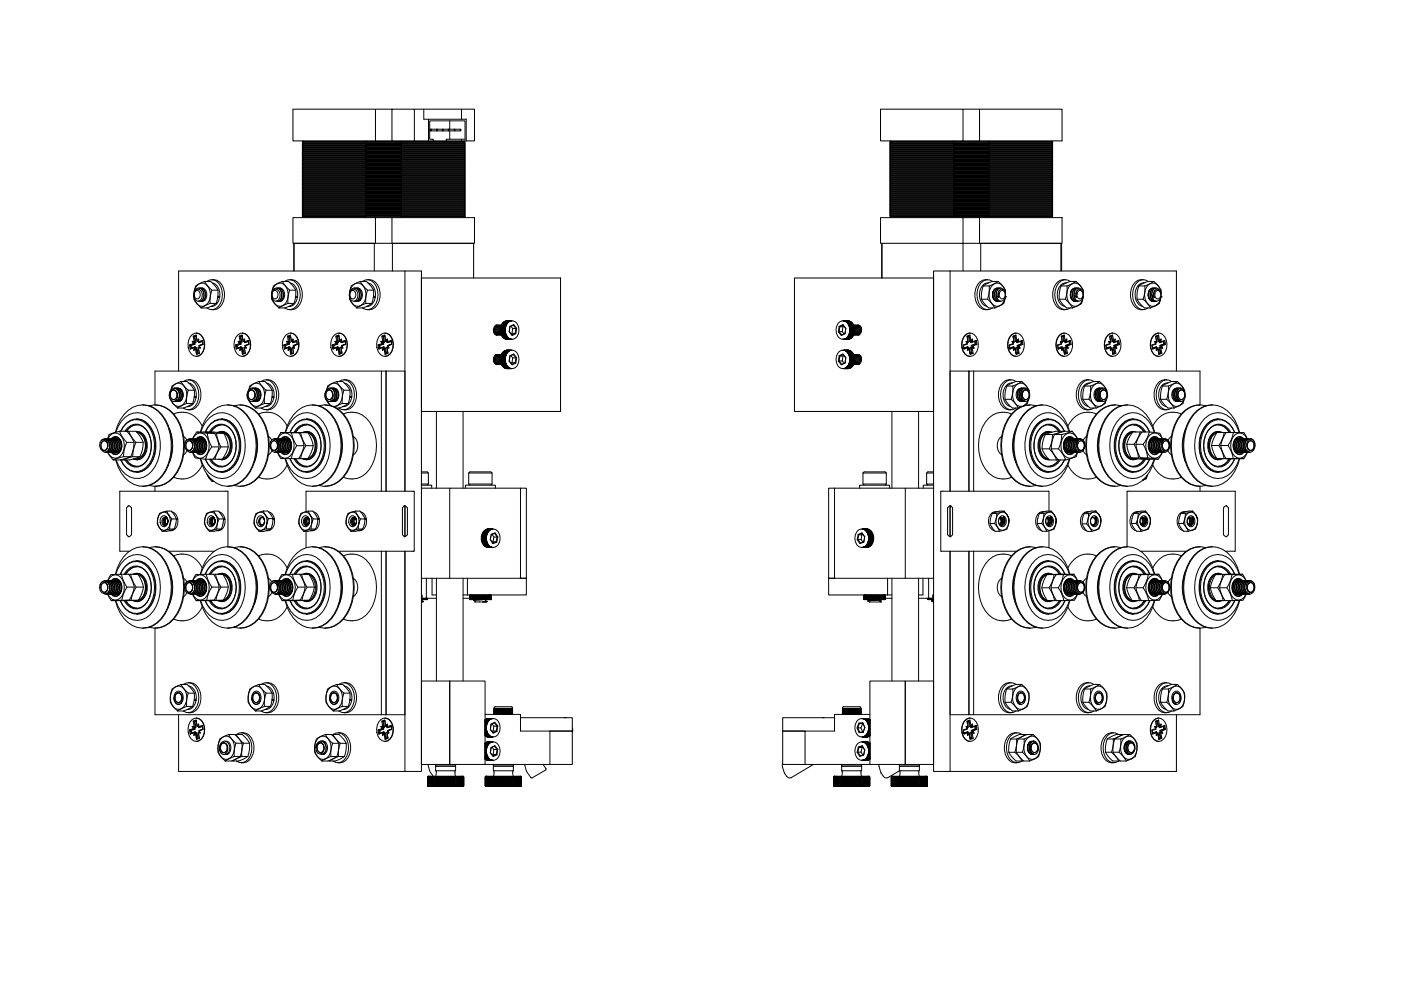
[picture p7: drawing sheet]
<svg xmlns="http://www.w3.org/2000/svg" width="420mm" height="297mm" viewBox="0 0 420 297" stroke-linecap="round" stroke-linejoin="round" font-family="sans-serif">
<!-- layer: Visible (ISO) -->
<g fill="none" stroke="#000" stroke-width=".3">
<path d="M112.6 32.7h4.9M117.5 32.7h6.8v9.5h-6.8zM124.3 32.7h14.1M127.1 32.7v3h1.4v6.5M128.5 35.7h11.3v6.5M128.9 39.2h9.2M128.9 38.7h9.2M129.3 38.7l.1 .5h-.2zM131 38.7l.1 .5h-.2zM132.8 38.7l.1 .5h-.2zM134.6 38.7l.1 .5h-.2zM134.9 36.2v2.5"/>
<path d="M134.9 39.2v2.5M136.3 38.7l.1 .5h-.2zM138.1 38.7l.1 .5h-.2zM138.4 32.7h3.9v9.5h-2.5M138.4 32.7v3M264.1 32.7h24.7v9.5h-24.7zM288.8 32.7h29.7v9.5h-29.7M293.8 32.7v9.5M90.9 42.2v.2M90.9 42.6v.2M90.9 43v.2M90.9 43.4v.2"/>
<path d="M90.9 43.8v.2M90.9 44.2v.2M90.9 44.6v.2M90.9 45v.2M90.9 45.4v.2M90.9 45.8v.2M90.9 46.2v.2M90.9 46.6v.2M90.9 47v.2M90.9 47.4v.2M90.9 47.8v.2M90.9 48.2v.2"/>
<path d="M90.9 48.6v.2M90.9 49v.2M90.9 49.4v.2M90.9 49.8v.2M90.9 50.2v.2M90.9 50.6v.2M90.9 51v.2M90.9 51.4v.2M90.9 51.8v.2M90.9 52.2v.2M90.9 52.6v.2M90.9 53v.2"/>
<path d="M90.9 53.4v.2M90.9 53.8v.2M90.9 54.2v.2M90.9 54.6v.2M90.9 55v.2M90.9 55.4v.2M90.9 55.8v.2M90.9 56.2v.2M90.9 56.6v.2M90.9 57v.2M90.9 57.4v.2M90.9 57.8v.2"/>
<path d="M90.9 58.2v.2M90.9 58.6v.2M90.9 59v.2M90.9 59.4v.2M90.9 59.8v.2M109.8 42.4h10.6v.2h-10.6zM109.8 42.8h10.6v.2h-10.6zM109.8 43.2h10.6v.2h-10.6zM109.8 43.6h10.6v.2h-10.6zM109.8 44h10.6v.2h-10.6zM109.8 44.4h10.6v.2h-10.6zM109.8 44.8h10.6v.2h-10.6z"/>
<path d="M109.8 45.2h10.6v.2h-10.6zM109.8 45.6h10.6v.2h-10.6zM109.8 46h10.6v.2h-10.6zM109.8 46.4h10.6v.2h-10.6zM109.8 46.8h10.6v.2h-10.6zM109.8 47.2h10.6v.2h-10.6zM109.8 47.6h10.6v.2h-10.6zM109.8 48h10.6v.2h-10.6zM109.8 48.4h10.6v.2h-10.6zM109.8 48.8h10.6v.2h-10.6zM109.8 49.2h10.6v.2h-10.6zM109.8 49.6h10.6v.2h-10.6z"/>
<path d="M109.8 50h10.6v.2h-10.6zM109.8 50.4h10.6v.2h-10.6zM109.8 50.8h10.6v.2h-10.6zM109.8 51.2h10.6v.2h-10.6zM109.8 51.6h10.6v.2h-10.6zM109.8 52h10.6v.2h-10.6zM109.8 52.4h10.6v.2h-10.6zM109.8 52.8h10.6v.2h-10.6zM109.8 53.2h10.6v.2h-10.6zM109.8 53.6h10.6v.2h-10.6zM109.8 54h10.6v.2h-10.6zM109.8 54.4h10.6v.2h-10.6z"/>
<path d="M109.8 54.8h10.6v.2h-10.6zM109.8 55.2h10.6v.2h-10.6zM109.8 55.6h10.6v.2h-10.6zM109.8 56h10.6v.2h-10.6zM109.8 56.4h10.6v.2h-10.6zM109.8 56.8h10.6v.2h-10.6zM109.8 57.2h10.6v.2h-10.6zM109.8 57.6h10.6v.2h-10.6zM109.8 58h10.6v.2h-10.6zM109.8 58.4h10.6v.2h-10.6zM109.8 58.8h10.6v.2h-10.6zM109.8 59.2h10.6v.2h-10.6z"/>
<path d="M109.8 59.6h10.6v.2h-10.6zM109.8 42.4h-19.1v.2h19.1M109.8 42.8h-19.1v.2h19.1M109.8 43.2h-19.1v.2h19.1M109.8 43.6h-19.1v.2h19.1M109.8 44h-19.1v.2h19.1M109.8 44.4h-19.1v.2h19.1M109.8 44.8h-19.1v.2h19.1M109.8 45.2h-19.1v.2h19.1M109.8 45.6h-19.1v.2h19.1M109.8 46h-19.1v.2h19.1M109.8 46.4h-19.1v.2h19.1"/>
<path d="M109.8 46.8h-19.1v.2h19.1M109.8 47.2h-19.1v.2h19.1M109.8 47.6h-19.1v.2h19.1M109.8 48h-19.1v.2h19.1M109.8 48.4h-19.1v.2h19.1M109.8 48.8h-19.1v.2h19.1M109.8 49.2h-19.1v.2h19.1M109.8 49.6h-19.1v.2h19.1M109.8 50h-19.1v.2h19.1M109.8 50.4h-19.1v.2h19.1M109.8 50.8h-19.1v.2h19.1M109.8 51.2h-19.1v.2h19.1"/>
<path d="M109.8 51.6h-19.1v.2h19.1M109.8 52h-19.1v.2h19.1M109.8 52.4h-19.1v.2h19.1M109.8 52.8h-19.1v.2h19.1M109.8 53.2h-19.1v.2h19.1M109.8 53.6h-19.1v.2h19.1M109.8 54h-19.1v.2h19.1M109.8 54.4h-19.1v.2h19.1M109.8 54.8h-19.1v.2h19.1M109.8 55.2h-19.1v.2h19.1M109.8 55.6h-19.1v.2h19.1M109.8 56h-19.1v.2h19.1"/>
<path d="M109.8 56.4h-19.1v.2h19.1M109.8 56.8h-19.1v.2h19.1M109.8 57.2h-19.1v.2h19.1M109.8 57.6h-19.1v.2h19.1M109.8 58h-19.1v.2h19.1M109.8 58.4h-19.1v.2h19.1M109.8 58.8h-19.1v.2h19.1M109.8 59.2h-19.1v.2h19.1M109.8 59.6h-19.1v.2h19.1M109.9 42.2v.2M109.9 42.6v.2M109.9 43v.2"/>
<path d="M109.9 43.4v.2M109.9 43.8v.2M109.9 44.2v.2M109.9 44.6v.2M109.9 45v.2M109.9 45.4v.2M109.9 45.8v.2M109.9 46.2v.2M109.9 46.6v.2M109.9 47v.2M109.9 47.4v.2M109.9 47.8v.2"/>
<path d="M109.9 48.2v.2M109.9 48.6v.2M109.9 49v.2M109.9 49.4v.2M109.9 49.8v.2M109.9 50.2v.2M109.9 50.6v.2M109.9 51v.2M109.9 51.4v.2M109.9 51.8v.2M109.9 52.2v.2M109.9 52.6v.2"/>
<path d="M109.9 53v.2M109.9 53.4v.2M109.9 53.8v.2M109.9 54.2v.2M109.9 54.6v.2M109.9 55v.2M109.9 55.4v.2M109.9 55.8v.2M109.9 56.2v.2M109.9 56.6v.2M109.9 57v.2M109.9 57.4v.2"/>
<path d="M109.9 57.8v.2M109.9 58.2v.2M109.9 58.6v.2M109.9 59v.2M109.9 59.4v.2M109.9 59.8v.2M112.6 42.2v-9.5h-24.7v9.5h29.6M120.3 42.2v.2M120.3 42.6v.2M120.3 43v.2M120.3 43.4v.2M120.3 43.8v.2"/>
<path d="M120.3 44.2v.2M120.3 44.6v.2M120.3 45v.2M120.3 45.4v.2M120.3 45.8v.2M120.3 46.2v.2M120.3 46.6v.2M120.3 47v.2M120.3 47.4v.2M120.3 47.8v.2M120.3 48.2v.2M120.3 48.6v.2"/>
<path d="M120.3 49v.2M120.3 49.4v.2M120.3 49.8v.2M120.3 50.2v.2M120.3 50.6v.2M120.3 51v.2M120.3 51.4v.2M120.3 51.8v.2M120.3 52.2v.2M120.3 52.6v.2M120.3 53v.2M120.3 53.4v.2"/>
<path d="M120.3 53.8v.2M120.3 54.2v.2M120.3 54.6v.2M120.3 55v.2M120.3 55.4v.2M120.3 55.8v.2M120.3 56.2v.2M120.3 56.6v.2M120.3 57v.2M120.3 57.4v.2M120.3 57.8v.2M120.3 58.2v.2"/>
<path d="M120.3 58.6v.2M120.3 59v.2M120.3 59.4v.2M120.3 59.8v.2M120.4 42.4h19.1v.2h-19.1M120.4 42.8h19.1v.2h-19.1M120.4 43.2h19.1v.2h-19.1M120.4 43.6h19.1v.2h-19.1M120.4 44h19.1v.2h-19.1M120.4 44.4h19.1v.2h-19.1M120.4 44.8h19.1v.2h-19.1M120.4 45.2h19.1v.2h-19.1"/>
<path d="M120.4 45.6h19.1v.2h-19.1M120.4 46h19.1v.2h-19.1M120.4 46.4h19.1v.2h-19.1M120.4 46.8h19.1v.2h-19.1M120.4 47.2h19.1v.2h-19.1M120.4 47.6h19.1v.2h-19.1M120.4 48h19.1v.2h-19.1M120.4 48.4h19.1v.2h-19.1M120.4 48.8h19.1v.2h-19.1M120.4 49.2h19.1v.2h-19.1M120.4 49.6h19.1v.2h-19.1M120.4 50h19.1v.2h-19.1"/>
<path d="M120.4 50.4h19.1v.2h-19.1M120.4 50.8h19.1v.2h-19.1M120.4 51.2h19.1v.2h-19.1M120.4 51.6h19.1v.2h-19.1M120.4 52h19.1v.2h-19.1M120.4 52.4h19.1v.2h-19.1M120.4 52.8h19.1v.2h-19.1M120.4 53.2h19.1v.2h-19.1M120.4 53.6h19.1v.2h-19.1M120.4 54h19.1v.2h-19.1M120.4 54.4h19.1v.2h-19.1M120.4 54.8h19.1v.2h-19.1"/>
<path d="M120.4 55.2h19.1v.2h-19.1M120.4 55.6h19.1v.2h-19.1M120.4 56h19.1v.2h-19.1M120.4 56.4h19.1v.2h-19.1M120.4 56.8h19.1v.2h-19.1M120.4 57.2h19.1v.2h-19.1M120.4 57.6h19.1v.2h-19.1M120.4 58h19.1v.2h-19.1M120.4 58.4h19.1v.2h-19.1M120.4 58.8h19.1v.2h-19.1M120.4 59.2h19.1v.2h-19.1M120.4 59.6h19.1v.2h-19.1"/>
<path d="M124.3 42.2h5.6M129.9 42.2h9.9M129.9 42.2v-.5h-1v-5.5h10.6v5.5h-1.1v.5M138.4 41.7h-4.6v.5M139.3 42.2v.2M139.3 42.6v.2M139.3 43v.2M139.3 43.4v.2M139.3 43.8v.2M139.3 44.2v.2M139.3 44.6v.2M139.3 45v.2"/>
<path d="M139.3 45.4v.2M139.3 45.8v.2M139.3 46.2v.2M139.3 46.6v.2M139.3 47v.2M139.3 47.4v.2M139.3 47.8v.2M139.3 48.2v.2M139.3 48.6v.2M139.3 49v.2M139.3 49.4v.2M139.3 49.8v.2"/>
<path d="M139.3 50.2v.2M139.3 50.6v.2M139.3 51v.2M139.3 51.4v.2M139.3 51.8v.2M139.3 52.2v.2M139.3 52.6v.2M139.3 53v.2M139.3 53.4v.2M139.3 53.8v.2M139.3 54.2v.2M139.3 54.6v.2"/>
<path d="M139.3 55v.2M139.3 55.4v.2M139.3 55.8v.2M139.3 56.2v.2M139.3 56.6v.2M139.3 57v.2M139.3 57.4v.2M139.3 57.8v.2M139.3 58.2v.2M139.3 58.6v.2M139.3 59v.2M139.3 59.4v.2"/>
<path d="M139.3 59.8v.2M266.9 42.4h19.1v.2h-19.1zM267.1 42.2v.2M267.1 42.6v.2M267.1 43v.2M267.1 43.4v.2M267.1 43.8v.2M267.1 44.2v.2M267.1 44.6v.2M267.1 45v.2M267.1 45.4v.2M267.1 45.8v.2"/>
<path d="M267.1 46.2v.2M267.1 46.6v.2M267.1 47v.2M267.1 47.4v.2M267.1 47.8v.2M267.1 48.2v.2M267.1 48.6v.2M267.1 49v.2M267.1 49.4v.2M267.1 49.8v.2M267.1 50.2v.2M267.1 50.6v.2"/>
<path d="M267.1 51v.2M267.1 51.4v.2M267.1 51.8v.2M267.1 52.2v.2M267.1 52.6v.2M267.1 53v.2M267.1 53.4v.2M267.1 53.8v.2M267.1 54.2v.2M267.1 54.6v.2M267.1 55v.2M267.1 55.4v.2"/>
<path d="M267.1 55.8v.2M267.1 56.2v.2M267.1 56.6v.2M267.1 57v.2M267.1 57.4v.2M267.1 57.8v.2M267.1 58.2v.2M267.1 58.6v.2M267.1 59v.2M267.1 59.4v.2M267.1 59.8v.2M286 59.6h10.6v.2h-10.6z"/>
<path d="M286 59.2h10.6v.2h-10.6zM286 58.8h10.6v.2h-10.6zM286 58.4h10.6v.2h-10.6zM286 58h10.6v.2h-10.6zM286 57.6h10.6v.2h-10.6zM286 57.2h10.6v.2h-10.6zM286 56.8h10.6v.2h-10.6zM286 56.4h10.6v.2h-10.6zM286 56h10.6v.2h-10.6zM286 55.6h10.6v.2h-10.6zM286 55.2h10.6v.2h-10.6zM286 54.8h10.6v.2h-10.6z"/>
<path d="M286 54.4h10.6v.2h-10.6zM286 54h10.6v.2h-10.6zM286 53.6h10.6v.2h-10.6zM286 53.2h10.6v.2h-10.6zM286 52.8h10.6v.2h-10.6zM286 52.4h10.6v.2h-10.6zM286 52h10.6v.2h-10.6zM286 51.6h10.6v.2h-10.6zM286 51.2h10.6v.2h-10.6zM286 50.8h10.6v.2h-10.6zM286 50.4h10.6v.2h-10.6zM286 50h10.6v.2h-10.6z"/>
<path d="M286 49.6h10.6v.2h-10.6zM286 49.2h10.6v.2h-10.6zM286 48.8h10.6v.2h-10.6zM286 48.4h10.6v.2h-10.6zM286 48h10.6v.2h-10.6zM286 47.6h10.6v.2h-10.6zM286 47.2h10.6v.2h-10.6zM286 46.8h10.6v.2h-10.6zM286 46.4h10.6v.2h-10.6zM286 46h10.6v.2h-10.6zM286 45.6h10.6v.2h-10.6zM286 45.2h10.6v.2h-10.6z"/>
<path d="M286 44.8h10.6v.2h-10.6zM286 44.4h10.6v.2h-10.6zM286 44h10.6v.2h-10.6zM286 43.6h10.6v.2h-10.6zM286 43.2h10.6v.2h-10.6zM286 42.8h10.6v.2h-10.6zM286 59.6h-19.1v.2h19.1M286 59.2h-19.1v.2h19.1M286 58.8h-19.1v.2h19.1M286 58.4h-19.1v.2h19.1M286 58h-19.1v.2h19.1M286 57.6h-19.1v.2h19.1"/>
<path d="M286 57.2h-19.1v.2h19.1M286 56.8h-19.1v.2h19.1M286 56.4h-19.1v.2h19.1M286 56h-19.1v.2h19.1M286 55.6h-19.1v.2h19.1M286 55.2h-19.1v.2h19.1M286 54.8h-19.1v.2h19.1M286 54.4h-19.1v.2h19.1M286 54h-19.1v.2h19.1M286 53.6h-19.1v.2h19.1M286 53.2h-19.1v.2h19.1M286 52.8h-19.1v.2h19.1"/>
<path d="M286 52.4h-19.1v.2h19.1M286 52h-19.1v.2h19.1M286 51.6h-19.1v.2h19.1M286 51.2h-19.1v.2h19.1M286 50.8h-19.1v.2h19.1M286 50.4h-19.1v.2h19.1M286 50h-19.1v.2h19.1M286 49.6h-19.1v.2h19.1M286 49.2h-19.1v.2h19.1M286 48.8h-19.1v.2h19.1M286 48.4h-19.1v.2h19.1M286 48h-19.1v.2h19.1"/>
<path d="M286 47.6h-19.1v.2h19.1M286 47.2h-19.1v.2h19.1M286 46.8h-19.1v.2h19.1M286 46.4h-19.1v.2h19.1M286 46h-19.1v.2h19.1M286 45.6h-19.1v.2h19.1M286 45.2h-19.1v.2h19.1M286 44.8h-19.1v.2h19.1M286 44.4h-19.1v.2h19.1M286 44h-19.1v.2h19.1M286 43.6h-19.1v.2h19.1M286 43.2h-19.1v.2h19.1"/>
<path d="M286 42.8h-19.1v.2h19.1M286 42.6h10.6M286 42.4h10.6M286.1 42.2v.2M286.1 42.6v.2M286.1 43v.2M286.1 43.4v.2M286.1 43.8v.2M286.1 44.2v.2M286.1 44.6v.2M286.1 45v.2M286.1 45.4v.2"/>
<path d="M286.1 45.8v.2M286.1 46.2v.2M286.1 46.6v.2M286.1 47v.2M286.1 47.4v.2M286.1 47.8v.2M286.1 48.2v.2M286.1 48.6v.2M286.1 49v.2M286.1 49.4v.2M286.1 49.8v.2M286.1 50.2v.2"/>
<path d="M286.1 50.6v.2M286.1 51v.2M286.1 51.4v.2M286.1 51.8v.2M286.1 52.2v.2M286.1 52.6v.2M286.1 53v.2M286.1 53.4v.2M286.1 53.8v.2M286.1 54.2v.2M286.1 54.6v.2M286.1 55v.2"/>
<path d="M286.1 55.4v.2M286.1 55.8v.2M286.1 56.2v.2M286.1 56.6v.2M286.1 57v.2M286.1 57.4v.2M286.1 57.8v.2M286.1 58.2v.2M286.1 58.6v.2M286.1 59v.2M286.1 59.4v.2M286.1 59.8v.2"/>
<path d="M296.5 42.2v.2M296.5 42.6v.2M296.5 43v.2M296.5 43.4v.2M296.5 43.8v.2M296.5 44.2v.2M296.5 44.6v.2M296.5 45v.2M296.5 45.4v.2M296.5 45.8v.2M296.5 46.2v.2M296.5 46.6v.2"/>
<path d="M296.5 47v.2M296.5 47.4v.2M296.5 47.8v.2M296.5 48.2v.2M296.5 48.6v.2M296.5 49v.2M296.5 49.4v.2M296.5 49.8v.2M296.5 50.2v.2M296.5 50.6v.2M296.5 51v.2M296.5 51.4v.2"/>
<path d="M296.5 51.8v.2M296.5 52.2v.2M296.5 52.6v.2M296.5 53v.2M296.5 53.4v.2M296.5 53.8v.2M296.5 54.2v.2M296.5 54.6v.2M296.5 55v.2M296.5 55.4v.2M296.5 55.8v.2M296.5 56.2v.2"/>
<path d="M296.5 56.6v.2M296.5 57v.2M296.5 57.4v.2M296.5 57.8v.2M296.5 58.2v.2M296.5 58.6v.2M296.5 59v.2M296.5 59.4v.2M296.5 59.8v.2M296.6 42.4h19.1v.2h-19.1zM296.6 59.6h19.1v.2h-19.1M296.6 59.2h19.1v.2h-19.1"/>
<path d="M296.6 58.8h19.1v.2h-19.1M296.6 58.4h19.1v.2h-19.1M296.6 58h19.1v.2h-19.1M296.6 57.6h19.1v.2h-19.1M296.6 57.2h19.1v.2h-19.1M296.6 56.8h19.1v.2h-19.1M296.6 56.4h19.1v.2h-19.1M296.6 56h19.1v.2h-19.1M296.6 55.6h19.1v.2h-19.1M296.6 55.2h19.1v.2h-19.1M296.6 54.8h19.1v.2h-19.1M296.6 54.4h19.1v.2h-19.1"/>
<path d="M296.6 54h19.1v.2h-19.1M296.6 53.6h19.1v.2h-19.1M296.6 53.2h19.1v.2h-19.1M296.6 52.8h19.1v.2h-19.1M296.6 52.4h19.1v.2h-19.1M296.6 52h19.1v.2h-19.1M296.6 51.6h19.1v.2h-19.1M296.6 51.2h19.1v.2h-19.1M296.6 50.8h19.1v.2h-19.1M296.6 50.4h19.1v.2h-19.1M296.6 50h19.1v.2h-19.1M296.6 49.6h19.1v.2h-19.1"/>
<path d="M296.6 49.2h19.1v.2h-19.1M296.6 48.8h19.1v.2h-19.1M296.6 48.4h19.1v.2h-19.1M296.6 48h19.1v.2h-19.1M296.6 47.6h19.1v.2h-19.1M296.6 47.2h19.1v.2h-19.1M296.6 46.8h19.1v.2h-19.1M296.6 46.4h19.1v.2h-19.1M296.6 46h19.1v.2h-19.1M296.6 45.6h19.1v.2h-19.1M296.6 45.2h19.1v.2h-19.1M296.6 44.8h19.1v.2h-19.1"/>
<path d="M296.6 44.4h19.1v.2h-19.1M296.6 44h19.1v.2h-19.1M296.6 43.6h19.1v.2h-19.1M296.6 43.2h19.1v.2h-19.1M296.6 42.8h19.1v.2h-19.1M315.5 42.2v.2M315.5 42.6v.2M315.5 43v.2M315.5 43.4v.2M315.5 43.8v.2M315.5 44.2v.2M315.5 44.6v.2"/>
<path d="M315.5 45v.2M315.5 45.4v.2M315.5 45.8v.2M315.5 46.2v.2M315.5 46.6v.2M315.5 47v.2M315.5 47.4v.2M315.5 47.8v.2M315.5 48.2v.2M315.5 48.6v.2M315.5 49v.2M315.5 49.4v.2"/>
<path d="M315.5 49.8v.2M315.5 50.2v.2M315.5 50.6v.2M315.5 51v.2M315.5 51.4v.2M315.5 51.8v.2M315.5 52.2v.2M315.5 52.6v.2M315.5 53v.2M315.5 53.4v.2M315.5 53.8v.2M315.5 54.2v.2"/>
<path d="M315.5 54.6v.2M315.5 55v.2M315.5 55.4v.2M315.5 55.8v.2M315.5 56.2v.2M315.5 56.6v.2M315.5 57v.2M315.5 57.4v.2M315.5 57.8v.2M315.5 58.2v.2M315.5 58.6v.2M315.5 59v.2"/>
<path d="M315.5 59.4v.2M315.5 59.8v.2M87.9 65.2h24.7v7.7h-24.7zM88.1 72.9v8.3M90.7 64.8h19.1v.2h-19.1zM90.9 60.2v.2M90.9 60.6v.2M90.9 61v.2M90.9 61.4v.2M90.9 61.8v.2M90.9 62.2v.2M90.9 62.6v.2"/>
<path d="M90.9 63v.2M90.9 63.4v.2M90.9 63.8v.2M90.9 64.2v.2M90.9 64.6v.2M90.9 65v.2M109.8 60h10.6v.2h-10.6zM109.8 60.4h10.6v.2h-10.6zM109.8 60.8h10.6v.2h-10.6zM109.8 61.2h10.6v.2h-10.6zM109.8 61.6h10.6v.2h-10.6zM109.8 62h10.6v.2h-10.6z"/>
<path d="M109.8 62.4h10.6v.2h-10.6zM109.8 62.8h10.6v.2h-10.6zM109.8 63.2h10.6v.2h-10.6zM109.8 63.6h10.6v.2h-10.6zM109.8 64h10.6v.2h-10.6zM109.8 64.4h10.6v.2h-10.6zM109.8 60h-19.1v.2h19.1M109.8 60.4h-19.1v.2h19.1M109.8 60.8h-19.1v.2h19.1M109.8 61.2h-19.1v.2h19.1M109.8 61.6h-19.1v.2h19.1M109.8 62h-19.1v.2h19.1"/>
<path d="M109.8 62.4h-19.1v.2h19.1M109.8 62.8h-19.1v.2h19.1M109.8 63.2h-19.1v.2h19.1M109.8 63.6h-19.1v.2h19.1M109.8 64h-19.1v.2h19.1M109.8 64.4h-19.1v.2h19.1M109.8 64.8h10.6M109.8 65h10.6M109.9 60.2v.2M109.9 60.6v.2M109.9 61v.2M109.9 61.4v.2"/>
<path d="M109.9 61.8v.2M109.9 62.2v.2M109.9 62.6v.2M109.9 63v.2M109.9 63.4v.2M109.9 63.8v.2M109.9 64.2v.2M109.9 64.6v.2M109.9 65v.2M112.6 65.2h4.9M112.6 72.9h4.9M117.5 65.2h24.8v7.7h-24.8z"/>
<path d="M120.3 60.2v.2M120.3 60.6v.2M120.3 61v.2M120.3 61.4v.2M120.3 61.8v.2M120.3 62.2v.2M120.3 62.6v.2M120.3 63v.2M120.3 63.4v.2M120.3 63.8v.2M120.3 64.2v.2M120.3 64.6v.2"/>
<path d="M120.3 65v.2M120.4 64.8h19.1v.2h-19.1zM120.4 60h19.1v.2h-19.1M120.4 60.4h19.1v.2h-19.1M120.4 60.8h19.1v.2h-19.1M120.4 61.2h19.1v.2h-19.1M120.4 61.6h19.1v.2h-19.1M120.4 62h19.1v.2h-19.1M120.4 62.4h19.1v.2h-19.1M120.4 62.8h19.1v.2h-19.1M120.4 63.2h19.1v.2h-19.1M120.4 63.6h19.1v.2h-19.1"/>
<path d="M120.4 64h19.1v.2h-19.1M120.4 64.4h19.1v.2h-19.1M139.3 60.2v.2M139.3 60.6v.2M139.3 61v.2M139.3 61.4v.2M139.3 61.8v.2M139.3 62.2v.2M139.3 62.6v.2M139.3 63v.2M139.3 63.4v.2M139.3 63.8v.2"/>
<path d="M139.3 64.2v.2M139.3 64.6v.2M139.3 65v.2M264.1 65.2h24.7v7.7h-24.7zM264.4 72.9v10.4M264.5 72.9v10.4M267.1 60.2v.2M267.1 60.6v.2M267.1 61v.2M267.1 61.4v.2M267.1 61.8v.2M267.1 62.2v.2"/>
<path d="M267.1 62.6v.2M267.1 63v.2M267.1 63.4v.2M267.1 63.8v.2M267.1 64.2v.2M267.1 64.6v.2M267.1 65v.2M286 64.8h10.6v.2h-10.6zM286 64.4h10.6v.2h-10.6zM286 64h10.6v.2h-10.6zM286 63.6h10.6v.2h-10.6zM286 63.2h10.6v.2h-10.6z"/>
<path d="M286 62.8h10.6v.2h-10.6zM286 62.4h10.6v.2h-10.6zM286 62h10.6v.2h-10.6zM286 61.6h10.6v.2h-10.6zM286 61.2h10.6v.2h-10.6zM286 60.8h10.6v.2h-10.6zM286 60.4h10.6v.2h-10.6zM286 60h10.6v.2h-10.6zM286 64.8h-19.1v.2h19.1M286 64.4h-19.1v.2h19.1M286 64h-19.1v.2h19.1M286 63.6h-19.1v.2h19.1"/>
<path d="M286 63.2h-19.1v.2h19.1M286 62.8h-19.1v.2h19.1M286 62.4h-19.1v.2h19.1M286 62h-19.1v.2h19.1M286 61.6h-19.1v.2h19.1M286 61.2h-19.1v.2h19.1M286 60.8h-19.1v.2h19.1M286 60.4h-19.1v.2h19.1M286 60h-19.1v.2h19.1M286.1 60.2v.2M286.1 60.6v.2M286.1 61v.2"/>
<path d="M286.1 61.4v.2M286.1 61.8v.2M286.1 62.2v.2M286.1 62.6v.2M286.1 63v.2M286.1 63.4v.2M286.1 63.8v.2M286.1 64.2v.2M286.1 64.6v.2M286.1 65v.2M288.8 65.2h5M293.8 65.2h24.7v7.7h-24.7z"/>
<path d="M293.8 72.9h-5v8.3M296.5 60.2v.2M296.5 60.6v.2M296.5 61v.2M296.5 61.4v.2M296.5 61.8v.2M296.5 62.2v.2M296.5 62.6v.2M296.5 63v.2M296.5 63.4v.2M296.5 63.8v.2M296.5 64.2v.2"/>
<path d="M296.5 64.6v.2M296.5 65v.2M296.6 64.8h19.1v.2h-19.1M296.6 64.4h19.1v.2h-19.1M296.6 64h19.1v.2h-19.1M296.6 63.6h19.1v.2h-19.1M296.6 63.2h19.1v.2h-19.1M296.6 62.8h19.1v.2h-19.1M296.6 62.4h19.1v.2h-19.1M296.6 62h19.1v.2h-19.1M296.6 61.6h19.1v.2h-19.1M296.6 61.2h19.1v.2h-19.1"/>
<path d="M296.6 60.8h19.1v.2h-19.1M296.6 60.4h19.1v.2h-19.1M296.6 60h19.1v.2h-19.1M315.5 60.2v.2M315.5 60.6v.2M315.5 61v.2M315.5 61.4v.2M315.5 61.8v.2M315.5 62.2v.2M315.5 62.6v.2M315.5 63v.2M315.5 63.4v.2"/>
<path d="M315.5 63.8v.2M315.5 64.2v.2M315.5 64.6v.2M315.5 65v.2M318.4 72.9v8.3M58.1 88.5a1.63 1.63 0 0 1 .6-1.7 1.63 1.63 0 0 1 1.7-.2 2.23 2.23 0 0 1-.5 3.7h-.4M58.1 88.8a4.6 4.6 0 0 0 2.2 3.5M58.4 87.5l.4-.4h.5a1.35 1.35 0 0 1 .8 1.3 1.35 1.35 0 0 1-1.1 1.2 1.48 1.48 0 0 1-.6-2.1zM58.6 87l.6-.3a1.87 1.87 0 0 1 1.2 2.8l-.4 .6-.6 .2a1.53 1.53 0 0 1-1.3-1.8l.3 .7a2.09 2.09 0 0 1 .2-2.2zM58.9 99.8a2.98 2.98 0 0 1 2.5 3.5 2.98 2.98 0 0 1-2.5 3.5M59.6 86.3a2.11 2.11 0 0 1 1.6 1.9 2.11 2.11 0 0 1-1.3 2.1M59.9 90.3h.1"/>
<path d="M59.9 86.4a2.12 2.12 0 0 1 1.8 1.6 2.12 2.12 0 0 1-1 2.3h-.5M60.1 86.3a2.1 2.1 0 0 1 1.6 1.9 2.1 2.1 0 0 1-1.3 2.1M60.4 86.4h.5M60.6 90.3h.1M60.6 86.3a2.1 2.1 0 0 1 .8 3.7M61.4 84.4l-2.7 1.3-.5 1.9a2.51 2.51 0 0 1 3.5-2.4 4.2 4.2 0 0 1-.2 6.4 2.43 2.43 0 0 1-3.3-2.3M61.4 84.4l.8 1.3 1.3 1.3M61.4 84.4h1.8l1.3 1.3 .9 1.3M61.4 90l-.9 .3M61.4 90l-.5 .2M62 84.4a2.65 2.65 0 0 1 4.2 1.4 5.5 5.5 0 0 1-1.5 6.7l-.9 .3-.9-.1-.9-.4M63 90.9l-2.7 1.4"/>
<path d="M63 90.9h1.8M63.5 83.8a3.6 3.6 0 0 1 3.8 3.9 4.2 4.2 0 0 1-3.1 5.1h-.7M63.5 87l-.4 2-.1 1.9M63.5 87h1.9M63.7 84.8a3.4 3.4 0 0 1 2.2 4h-.6M64.8 90.9l-.5 .4a6.2 6.2 0 0 1-4 1M65.3 88.9l.6 .2h-.6M65.4 87l-.1 2-.5 1.9M65.9 89.1a2.77 2.77 0 0 1-2.7 2.8M72.6 99.8a2.98 2.98 0 0 1 2.6 3.5 2.98 2.98 0 0 1-2.6 3.5M81.4 88.5a1.62 1.62 0 0 1 .6-1.7 1.62 1.62 0 0 1 1.8-.2 2.22 2.22 0 0 1-.5 3.7h-.4M81.5 88.8a4.6 4.6 0 0 0 2.2 3.5"/>
<path d="M81.8 87.5l.4-.4h.4a1.35 1.35 0 0 1 .8 1.3 1.35 1.35 0 0 1-1.1 1.2 1.49 1.49 0 0 1-.5-2.1zM82 87l.5-.3a1.87 1.87 0 0 1 1.3 2.8l-.5 .6-.5 .2a1.53 1.53 0 0 1-1.4-1.8l.3 .7a2.09 2.09 0 0 1 .3-2.2zM83 86.3a2.1 2.1 0 0 1 1.6 1.9 2.1 2.1 0 0 1-1.4 2.1M83.2 86.4a2.13 2.13 0 0 1 1.8 1.6 2.13 2.13 0 0 1-.9 2.3h-.6M83.5 86.3a2.1 2.1 0 0 1 1.5 1.9 2.1 2.1 0 0 1-1.3 2.1M83.7 86.4h.5M83.9 90.3h.1M83.9 86.3h.1M84 86.3a2.22 2.22 0 0 1 .8 3.7M84.7 84.4l-2.7 1.3-.5 1.9a2.5 2.5 0 0 1 3.5-2.4 4.2 4.2 0 0 1-.2 6.4 2.43 2.43 0 0 1-3.2-2.3M84.7 84.4l.9 1.3 1.3 1.3M84.7 84.4h1.8l1.3 1.3 .9 1.3"/>
<path d="M84.8 90l-.9 .3M84.8 90l-.5 .2M85.4 84.4a2.65 2.65 0 0 1 4.1 1.4 5.5 5.5 0 0 1-1.4 6.7l-.9 .3-1-.1-.8-.4M86.4 90.9l-2.7 1.4M86.4 90.9h1.8M86.9 83.8a3.6 3.6 0 0 1 3.7 3.9 4.2 4.2 0 0 1-3.1 5.1h-.6M86.9 87l-.5 2v1.9M86.9 87h1.8M87 84.8a3.4 3.4 0 0 1 2.2 4h-.5M87.1 99.8a2.98 2.98 0 0 1 2.6 3.5 2.98 2.98 0 0 1-2.6 3.5M88.2 90.9l-.6 .4a6.2 6.2 0 0 1-3.9 1M88.2 81.2v-8.3h24v8.3"/>
<path d="M88.7 88.9l.5 .2h-.6M88.7 87v2l-.5 1.9M89.2 89.1a2.77 2.77 0 0 1-2.7 2.8M101.6 99.8a2.97 2.97 0 0 1 2.6 3.5 2.97 2.97 0 0 1-2.6 3.5M104.7 88.5a1.63 1.63 0 0 1 .6-1.7 1.63 1.63 0 0 1 1.8-.2 2.23 2.23 0 0 1-.5 3.7h-.4M104.8 88.8a4.6 4.6 0 0 0 2.2 3.5M105.1 87.5l.4-.4h.5a1.35 1.35 0 0 1 .7 1.3 1.35 1.35 0 0 1-1.1 1.2 1.48 1.48 0 0 1-.5-2.1zM105.3 87l.6-.3a1.87 1.87 0 0 1 1.2 2.8l-.5 .6-.5 .2a1.53 1.53 0 0 1-1.4-1.8l.3 .7a2.06 2.06 0 0 1 .3-2.2zM106.3 86.3a2.1 2.1 0 0 1 1.6 1.9 2.1 2.1 0 0 1-1.4 2.1M106.6 86.4a2.13 2.13 0 0 1 1.7 1.6 2.13 2.13 0 0 1-.9 2.3h-.6M106.8 86.3a2.11 2.11 0 0 1 1.6 1.9 2.11 2.11 0 0 1-1.3 2.1M107 90.3h.1"/>
<path d="M107.1 86.4h.4M107.3 86.3h.1M107.3 86.3a2.21 2.21 0 0 1 .8 3.7M108 84.4l-2.7 1.3-.4 1.9a2.5 2.5 0 0 1 3.5-2.4 4.2 4.2 0 0 1-.3 6.4 2.43 2.43 0 0 1-3.2-2.3M108 84.4l.9 1.3 1.3 1.3M108 84.4h1.8l1.4 1.3 .8 1.3M108.1 90l-.8 .3M108.1 90l-.5 .2M108.7 84.4a2.65 2.65 0 0 1 4.1 1.4 5.4 5.4 0 0 1-1.4 6.7l-.9 .3-.9-.1-.9-.4M109.7 90.9l-2.7 1.4M109.7 90.9h1.8M110.2 83.8a3.6 3.6 0 0 1 3.8 3.9 4.2 4.2 0 0 1-3.2 5.1h-.6"/>
<path d="M110.2 87l-.5 2v1.9M110.2 87h1.8M110.3 84.8a3.4 3.4 0 0 1 2.2 4h-.5M111.5 90.9l-.5 .4a6.3 6.3 0 0 1-4 1M112 88.9l.5 .2M112 87v2l-.5 1.9M112.5 89.1h-.5M112.6 89.1a2.77 2.77 0 0 1-2.7 2.8M115.4 99.8h.1M115.5 99.8a3.5 3.5 0 0 1 2.4 4.6 2.73 2.73 0 0 1-2.4 2.4M117.7 81.2v-8.3h24.3v10.4M121.4 81.2v66"/>
<path d="M126.4 83.3h41.7v40h-41.7zM148 99.1a1.23 1.23 0 0 0 1.2 1.3M148.1 99.5v.1M148.2 99.9l.8 .5M148.7 97.5h.1M148.9 97.5h-.1M149.1 97.5h-.4M149.1 99.6h.1M149.1 98.2h.1M149.2 97.5a1.56 1.56 0 0 0-.9 1.5 1.56 1.56 0 0 0 1.1 1.4M149.2 97.5a1.47 1.47 0 0 0-1.3 1.4 1.47 1.47 0 0 0 1.4 1.5M149.4 97.5a1.48 1.48 0 0 0-1.1 1.5 1.48 1.48 0 0 0 1.3 1.4"/>
<path d="M149.5 98.2h.1M149.5 99.6h.1M149.6 97.5a1.55 1.55 0 0 0-1 1.5 1.55 1.55 0 0 0 1.2 1.4M149.6 97.5h.1M149.6 97.9l.7-.4a1.6 1.6 0 0 0-.9 1.4 1.6 1.6 0 0 0 .9 1.5 1.69 1.69 0 0 1-.7-2.5zM149.8 97.5a1.48 1.48 0 0 0-1.1 1.5 1.48 1.48 0 0 0 1.2 1.4M149.8 97.5h.1M150 97.5a1.53 1.53 0 0 0-1.1 1.5 1.53 1.53 0 0 0 1.2 1.4M150.1 97.5a1.48 1.48 0 0 0-1.1 1.5 1.48 1.48 0 0 0 1.3 1.4M150.2 99l1.3 .1zM150.2 98.8l1.3 .1zM150.2 98.8h.1"/>
<path d="M150.2 99.2l1.3 .1zM150.2 98.7h1.3zM150.2 98.7h.1M150.2 99.4l1.4 .1zM150.2 98.5h1.3zM150.2 98.5h.1M150.2 99v.1M150.2 99.2v.1M150.2 99.5l1.4 .1zM150.2 98.3h1.4zM150.2 99.4h.1M150.3 99.7l1.3 .1z"/>
<path d="M150.3 98.2h1.3zM150.3 98.2h.1M150.3 99.9l1.4 .1zM150.3 99.7v.1M150.3 98h1.3zM150.3 98h.1M150.3 99.9h1.4M150.3 97.8h1.4zM150.3 97.8l.1 .1M150.4 97.7h1.3zM150.4 97.7h.1M150.5 97.5h1.3z"/>
<path d="M150.5 97.5v.1M150.5 97.4h1.4zM150.5 97.4h.1M150.6 97.2h1.3zM150.6 97.2v.1M150.7 97.1h1.3zM150.7 97.1h1.3M150.8 97h1.3zM150.8 97h.1M150.8 96.9h1.4zM150.8 96.9h.1M150.9 96.8h1.4z"/>
<path d="M150.9 96.8h1.3M151 96.7h1.4zM151 96.7h1.3M151.1 96.6h1.4zM151.1 96.6h1.3M151.2 96.5h1.4zM151.3 96.5h1.2M151.3 96.4h1.4zM151.4 96.4h.1M151.4 96.4l1.4-.1zM151.5 96.3v.1M151.5 96.3h1.4z"/>
<path d="M151.5 98.8l-1.3 .1M151.5 99.1h-1.3M151.5 98.7l-1.3 .1M151.5 99.3h-1.3M151.5 98.5l-1.3 .1M151.6 99.4l-1.4 .1 1.4 .1M151.6 98.3l-1.3 .1M151.6 96.3h.1M151.6 98.2h-1.3v.1M151.6 99.8h-1.3M151.6 96.3l1.4-.1zM151.6 98l-1.3 .1"/>
<path d="M151.7 97.9h-1.3M151.7 96.2v.1M151.7 97.7l-1.3 .1M151.8 96.2h1.4zM151.8 97.6h-1.3M151.8 96.2h.1M151.8 97.4l-1.3 .1M151.9 96.2h1.4zM151.9 97.3h-1.3M151.9 96.2h.1M152 96.2h1.5a2.26 2.26 0 0 1 2.1 2.7 2.35 2.35 0 0 1-2.1 2.8M152 96.2a2.98 2.98 0 0 0-1.2 5l1.3 .5"/>
<path d="M152 96.2h1.4zM152.1 96.2h.1M152.1 97l-1.3 .1M152.2 96.9h-1.4M152.9 97.8l1.2-.5 .8 1.1-.2 1.6-1.1 .6-.9-1.1zM152.9 97.8l-.2 1.7 .8 .9M153.2 97.8l.6 .7M153.9 97.5l-1 .4M154.1 97.3l-.2 .2 .8 1h-.9l-.3 1.4M154.9 98.4l-.2 .1-.2 1.4-1.3 .2M238.3 83.3h41.7v40h-41.7zM251.7 97.8l1.1-.5 .9 1.1-.3 1.6-1.1 .6-.9-1.1z"/>
<path d="M252.6 99.4l.5 .7M252.8 97.3l.1 .2-1 .4-.2-.1M252.8 97.9l-.2 1.5h-1l.8 1-.1 .2M252.9 97.5l.8 .9-.3 1.6M252.9 96.2h-.6a3.1 3.1 0 0 0 0 5.4l2.1 .1M252.9 96.2h1.4zM253 96.2h1.4zM253.1 97.8l-1.2 .1-.3 1.5-.2 .1M253.1 96.2h1.4zM253.3 96.2h1.4zM253.4 96.3h1.4zM253.4 99.9l-1 .5"/>
<path d="M253.5 96.3h1.4zM253.6 96.4h1.4zM253.7 96.4l1.4 .1zM253.8 96.5l1.4 .1zM253.9 96.6l1.4 .1zM254 96.7l1.4 .1zM254.1 96.7l1.3 .1M254.1 96.8l1.4 .1zM254.2 96.9l1.4 .1zM254.2 96.2h.1M254.2 96.2h.2M254.3 97l1.4 .1z"/>
<path d="M254.4 96.2h.1M254.4 96.2a2.98 2.98 0 0 1 1.1 5l-1.1 .5M254.4 97.2h1.4zM254.4 97.2h1.3M254.5 97.3l1.3 .1zM254.5 97.3l1.3 .1M254.5 96.2h.1M254.5 97.4l1.4 .1zM254.6 97.6l1.4 .1zM254.6 96.2h.1M254.7 97.7l1.3 .1zM254.7 97.8h1.3"/>
<path d="M254.7 97.9l1.4 .1zM254.7 99.9h1.3zM254.7 97.9l1.3 .1M254.7 96.3h.1M254.7 98.1l1.4 .1zM254.7 99.8h1.4zM254.8 98.2l1.3 .1zM254.8 99.6h1.3zM254.8 98.2l1.3 .1M254.8 98.4l1.4 .1zM254.8 99.4h1.3zM254.8 98.4l1.3 .1"/>
<path d="M254.8 98.6l1.4 .1zM254.8 99.3h1.4zM254.8 96.3h.1M254.8 98.7l1.4 .2zM254.8 98.9l1.4 .1zM254.8 99.1h1.4zM254.8 98.7h1.4M254.9 96.4h.1M255.1 96.4l-.1 .1M255.1 96.6h.1M255.2 96.5l-1.3 .1M255.3 96.6v.1"/>
<path d="M255.3 96.6h-1.3M255.4 96.8l.1 .1M255.5 96.8h-1.3M255.5 97h.1M255.6 96.9l-1.4 .1M255.6 97.1h.1M255.7 97l-1.4 .1M255.8 97.5h.1M255.9 97.4l-1.4 .1M255.9 97.6v.1M255.9 97.6h-1.3M256 99.9l-1.3 .1"/>
<path d="M256 99.9h.1M256 98.1l.1 .1M256.1 99.8l-1.4 .1M256.1 99.7h.1M256.1 97.5a1.57 1.57 0 0 1 1 1.4 1.57 1.57 0 0 1-1 1.5 1.6 1.6 0 0 0 .9-1.5 1.6 1.6 0 0 0-.9-1.4zM256.1 97.5a1.48 1.48 0 0 1 1.3 1.4 1.48 1.48 0 0 1-1.1 1.5M256.1 99.6l-1.3 .1M256.1 98.1h-1.4M256.1 99.5h.1M256.1 99.4l-1.3 .1M256.1 99.4h.1M256.1 99.3l-1.3 .1"/>
<path d="M256.1 98.6v.1M256.1 99.2h.1M256.1 99.1l-1.3 .1M256.1 99h.1M256.1 98.7v.2M256.1 98.9l-1.3 .1M256.2 98.6h-1.4M256.2 97.7a1.74 1.74 0 0 1-.1 2.5 1.82 1.82 0 0 0 .1-2.4M256.2 97.5h.1M256.3 97.5a1.56 1.56 0 0 1 1.1 1.4 1.56 1.56 0 0 1-.9 1.5M256.4 97.5h.1M256.4 97.5a1.48 1.48 0 0 1 1.3 1.4 1.48 1.48 0 0 1-1.1 1.5"/>
<path d="M256.6 97.5a1.54 1.54 0 0 1 1.2 1.3 1.54 1.54 0 0 1-1 1.6M256.8 97.5a1.48 1.48 0 0 1 1.3 1.4 1.48 1.48 0 0 1-1.1 1.5M256.9 98.3h.1M256.9 99.7h.1M257 97.5a1.56 1.56 0 0 1 1.1 1.4 1.56 1.56 0 0 1-.9 1.5M257.1 97.5h.5a1.56 1.56 0 0 1 .8 1.6 1.56 1.56 0 0 1-1.3 1.3M257.1 97.5a1.23 1.23 0 0 1 1.3 1.3M257.2 98.3h.1M257.2 99.7h.1M257.3 97.5h.1M257.3 97.5l.8 .4M257.5 97.5h.1"/>
<path d="M257.6 97.5h-.1M258.3 98.3h.1M284.9 81.2h-4.9v150h4.9M284.9 81.2h67.9v30M284.9 81.2v66M290.9 99.8a3.5 3.5 0 0 0-2.4 4.6 2.73 2.73 0 0 0 2.4 2.4M290.9 99.8h.1M294.1 81.2v-8.3h24.1v8.3M294.3 89.7l.9 1.3 1.3 1.3h1.8M294.3 89.7h1.9M294.8 85.7l-.4 2-.1 2M294.8 85.7h1.9"/>
<path d="M296.2 89.7l1.3 1.3 .8 1.3M296.2 83.8a3.6 3.6 0 0 0-3.8 3.9 4.2 4.2 0 0 0 3.1 5.1h.7M296.5 84.8a3.2 3.2 0 0 0-2.7 4l.5 1.8a2.46 2.46 0 0 0 1.7 1.3M296.7 85.7l-.1 2-.4 2M297.7 84.4a2.65 2.65 0 0 0-4.2 1.4 5.5 5.5 0 0 0 1.4 6.7l.9 .3 1-.1 .9-.4M298.3 86.7a2.25 2.25 0 0 0 1 3.6M298.8 90.3h.2M299.1 86.3a2.16 2.16 0 0 0-1.5 1.9 2.16 2.16 0 0 0 1.2 2.1 2.24 2.24 0 0 1-.9-3.1M299.1 86.3h.1M299.3 90.3h.1M299.3 86.4a1.58 1.58 0 0 0-1.5 1.9 1.77 1.77 0 0 0 1.7 2M299.4 84.4l-2.7 1.3"/>
<path d="M299.4 84.4a6.4 6.4 0 0 0-4.6 1.3M299.4 84.4l.7 .6a3.8 3.8 0 0 1 1.5 3.2M299.6 86.3a2.1 2.1 0 0 0-1.4 2.1 2.1 2.1 0 0 0 1.6 1.9M299.7 87l.5-.3a1.82 1.82 0 0 1 1.1 2.8 1.23 1.23 0 0 1-1.3 .8 1.23 1.23 0 0 1-1.1-1.1l-.1-.7 .7 .7-.1-1.2zM299.8 87a1.91 1.91 0 0 0-.3 2.2M299.8 86.4a1.61 1.61 0 0 0-1.5 2 1.68 1.68 0 0 0 1.9 1.9M299.9 87.5l.3-.4h.5a1.35 1.35 0 0 1 .8 1.3 1.35 1.35 0 0 1-1.1 1.2 1.48 1.48 0 0 1-.5-2.1zM300.1 86.3a2.05 2.05 0 0 0-.8 3.5M301 86.9a1.22 1.22 0 0 0-1.5-.4 1.22 1.22 0 0 0-.7 1.4v.6M301.5 89h.1M301.5 87.8a2.66 2.66 0 0 0-3.3-2.8 4 4 0 0 0 .4 6.8 2.69 2.69 0 0 0 2.9-2.8l-.5 1.9-2.7 1.4M304.7 99.8a2.97 2.97 0 0 0-2.5 3.5 2.97 2.97 0 0 0 2.5 3.5"/>
<path d="M317.7 89.7l.8 1.3 1.3 1.3h1.9M317.7 89.7h1.8M318.2 85.7l-.5 2v2M318.2 85.7h1.8M319.2 99.8a2.98 2.98 0 0 0-2.5 3.5 2.98 2.98 0 0 0 2.5 3.5M319.5 89.7l1.3 1.3 .9 1.3M319.5 83.8a3.6 3.6 0 0 0-3.8 3.9 4.2 4.2 0 0 0 3.2 5.1h.6M319.8 84.8a3.2 3.2 0 0 0-2.7 4l.6 1.8a2.46 2.46 0 0 0 1.7 1.3M320 85.7v2l-.5 2M321 84.4a2.65 2.65 0 0 0-4.1 1.4 5.5 5.5 0 0 0 1.4 6.7l.9 .3 .9-.1 .9-.4M321.6 86.7a2.23 2.23 0 0 0 1.1 3.6M322.1 90.3h.3"/>
<path d="M322.4 86.3a2.16 2.16 0 0 0-1.4 1.9 2.16 2.16 0 0 0 1.1 2.1 2.25 2.25 0 0 1-.8-3.1M322.4 86.3h.1M322.6 86.4a1.58 1.58 0 0 0-1.5 1.9 1.77 1.77 0 0 0 1.8 2M322.7 84.4l-2.7 1.3M322.7 84.4a6.4 6.4 0 0 0-4.5 1.3M322.7 84.4l.7 .6a3.8 3.8 0 0 1 1.5 3.2M322.9 86.3a2.1 2.1 0 0 0-1.3 2.1 2.1 2.1 0 0 0 1.6 1.9M323.1 87l.5-.3a1.82 1.82 0 0 1 1 2.8 1.23 1.23 0 0 1-1.3 .8 1.23 1.23 0 0 1-1-1.1l-.2-.7 .7 .7-.1-1.2zM323.1 87a1.9 1.9 0 0 0-.3 2.2M323.1 86.4a1.61 1.61 0 0 0-1.5 2 1.68 1.68 0 0 0 1.9 1.9M323.2 87.5l.4-.4h.5a1.35 1.35 0 0 1 .7 1.3 1.35 1.35 0 0 1-1.1 1.2 1.48 1.48 0 0 1-.5-2.1zM323.4 86.3a2.05 2.05 0 0 0-.8 3.5"/>
<path d="M324.3 86.9a1.22 1.22 0 0 0-1.5-.4 1.22 1.22 0 0 0-.7 1.4v.6M324.8 89h.1M324.9 87.8a2.66 2.66 0 0 0-3.3-2.8 4 4 0 0 0 .4 6.8 2.69 2.69 0 0 0 2.8-2.8l-.4 1.9-2.7 1.4M333.7 99.8a2.98 2.98 0 0 0-2.5 3.5 2.98 2.98 0 0 0 2.5 3.5M341 89.7l.9 1.3 1.3 1.3h1.8M341 89.7h1.8M341.5 85.7l-.5 2v2M341.5 85.7h1.8M342.8 89.7l1.3 1.3 .9 1.3M342.8 83.8a3.6 3.6 0 0 0-3.7 3.9 4.2 4.2 0 0 0 3.1 5.1h.6M343.2 84.8a3.2 3.2 0 0 0-2.8 4l.6 1.8a2.46 2.46 0 0 0 1.7 1.3M343.3 85.7v2l-.5 2"/>
<path d="M344.3 84.4a2.65 2.65 0 0 0-4.1 1.4 5.5 5.5 0 0 0 1.4 6.7l.9 .3 1-.1 .8-.4M344.9 86.7a2.23 2.23 0 0 0 1.1 3.6M345.5 90.3h.3M345.8 86.3a2.16 2.16 0 0 0-1.5 1.9 2.16 2.16 0 0 0 1.2 2.1 2.24 2.24 0 0 1-.9-3.1M345.8 90.3h-.1M346 86.4a1.58 1.58 0 0 0-1.5 1.9 1.77 1.77 0 0 0 1.7 2M346 84.4l-2.7 1.3M346 84.4a6.4 6.4 0 0 0-4.5 1.3M346 84.4l.8 .6a3.8 3.8 0 0 1 1.4 3.2M346.2 86.3a2.09 2.09 0 0 0-1.4 2.1 2.09 2.09 0 0 0 1.6 1.9M346.4 87l.5-.3a1.82 1.82 0 0 1 1.1 2.8 1.23 1.23 0 0 1-1.3 .8 1.23 1.23 0 0 1-1.1-1.1l-.1-.7 .7 .7-.2-1.2zM346.4 90.3h.1"/>
<path d="M346.4 87a1.91 1.91 0 0 0-.2 2.2M346.5 86.4a1.61 1.61 0 0 0-1.5 2 1.68 1.68 0 0 0 1.9 1.9M346.5 87.5l.4-.4h.5a1.35 1.35 0 0 1 .7 1.3 1.35 1.35 0 0 1-1 1.2 1.48 1.48 0 0 1-.6-2.1zM346.7 86.3a2.05 2.05 0 0 0-.7 3.5M347.5 99.8a2.98 2.98 0 0 0-2.5 3.5 2.98 2.98 0 0 0 2.5 3.5M347.7 86.9a1.22 1.22 0 0 0-1.6-.4 1.22 1.22 0 0 0-.6 1.4v.6M348.2 89h.1M348.2 87.8a2.66 2.66 0 0 0-3.3-2.8 4 4 0 0 0 .4 6.8 2.69 2.69 0 0 0 2.9-2.8l-.5 1.9-2.7 1.4M51.1 119.8l.9 1.2 1.3 1.3M51.3 116.8a2.19 2.19 0 0 1 2-2 2.19 2.19 0 0 1 2.3 1.5 3.8 3.8 0 0 1-1.8 5.5 2.36 2.36 0 0 1-2.4-1.7M51.4 117.1a1.34 1.34 0 0 1 1.5 .1 1.34 1.34 0 0 1 .4 1.5 1.21 1.21 0 0 1-.6 1.4 1.21 1.21 0 0 1-1.5-.3l-.3-.8-.1-.9zM51.5 117.1l.5-.2a1.51 1.51 0 0 1 1.1 1.5 1.51 1.51 0 0 1-1.2 1.4 1.69 1.69 0 0 1-.4-2.7z"/>
<path d="M51.6 117l.5-.1a1.63 1.63 0 0 1 1 1.4 1.63 1.63 0 0 1-.8 1.5 1.56 1.56 0 0 1-1.3-1.2 1.56 1.56 0 0 1 .6-1.6zM52.3 116.3h.1M52.3 116.3a2.12 2.12 0 0 1 1.5 1.9 2.12 2.12 0 0 1-1.2 2.1M52.4 116.3a2.17 2.17 0 0 1 1.5 2 2.17 2.17 0 0 1-1.3 2M52.6 116.4a2.04 2.04 0 0 1 1.8 1.8 2.04 2.04 0 0 1-1.4 2.1h-.2M52.8 116.3h.1M52.8 116.3a2.12 2.12 0 0 1 1.5 1.9 2.12 2.12 0 0 1-1.3 2.1M52.9 116.3a2.17 2.17 0 0 1 1.5 2 2.17 2.17 0 0 1-1.3 2M53 116.4a2.04 2.04 0 0 1 1.8 1.8 2.04 2.04 0 0 1-1.3 2.1h-.2M53.3 116.3h.1M53.3 116.3a2.12 2.12 0 0 1 1.5 1.9 2.12 2.12 0 0 1-1.3 2.1M53.4 116.3a2.14 2.14 0 0 1 1.5 2 2.14 2.14 0 0 1-1.4 2"/>
<path d="M53.4 116.3a2.15 2.15 0 0 1 1 3.7M53.6 111.2v-30h72.8v150h-5M54.3 114.4l-2.7 1.3-.3 1.2M54.3 114.4l.9 1.3 1.3 1.3M54.3 114.4h1.8l1.3 1.3 .9 1.3M54.4 120l-.8 .3M54.4 120l-.2 .1M55 114.4a2.65 2.65 0 0 1 4.1 1.4 5.5 5.5 0 0 1-1.4 6.7l-.9 .3-1-.1-.8-.4M56.5 113.8a3.6 3.6 0 0 1 3.7 3.9 4.2 4.2 0 0 1-3.1 5.1h-.6M56.5 117l-.5 2v1.9M56.5 117h1.8M56.6 114.8a3.4 3.4 0 0 1 2.2 4h-.5"/>
<path d="M56.8 103.4l.2 1.2M57 104.6l1.5-.6zM57.3 103.5l.2 .8M57.6 102.3l.4 .7 .3 .1-1.2 .4 1.4-.4M57.7 100.3a2.19 2.19 0 0 1 3.4 1.6 3.6 3.6 0 0 1-2.2 4.9 3.6 3.6 0 0 1-2.3-4.9l.4-.9zM57.9 100.7l.3 1.7 .3 .2-.4-.1M58 103l-1.2 .4 .3 .1 .2 .9M58.2 104.2l-.1 .8 .3-.3 .1-.7h.2v.5M58.2 102.4l-.6-.1 .9 .8-.2-.5M58.3 118.9l.5 .2h-.6M58.3 117v2l-.5 1.9M58.4 104.7l.5-.4-.8 .7"/>
<path d="M58.5 100.9h-.3l.6-.2v-.3l.3 1.7M58.6 104.6l.3 1.6 .3-.2-.3-1.7h.2l.3 1.6M58.8 100.4l-.9 .3 .3 .2 .3 1.7h.3l-.3-1.7 .4-.2M58.8 119.1a2.77 2.77 0 0 1-2.7 2.8M58.8 100.7l.4 1.7M59.2 102.4l.4-.4v-.4l-.1 .8M59.2 106l.6-.2-.9 .4M59.5 104.1h.4l.2 .3-.6-.1zM59.5 104.3l.3 1.6M59.6 102.2l-.4 .2M59.6 102l-.1 .7v-.3l1.2-.4M59.6 101.6l-.5 .5 .1 .3"/>
<path d="M59.7 103.5l1.2-.4-1.1 .6M59.9 104.1h-.4l.3 1.7M59.9 104.1l-.2-.6 .4 .9M60.7 102.3l.2 .8M60.7 102.3l-1.2 .4 1.2-.4v-.3l.2 1.3M70.6 103.4l.2 1.2M70.8 104.6l1.5-.6zM71.1 103.5l.2 .8M71.4 102.3l.3 .7 .4 .1-1.2 .4 1.4-.4M71.5 100.3a2.19 2.19 0 0 1 3.4 1.6 3.6 3.6 0 0 1-2.3 4.9 3.6 3.6 0 0 1-2.2-4.9l.4-.9zM71.7 100.7l.3 1.7 .3 .2-.4-.1M71.7 103l-1.1 .4 .3 .1 .2 .9"/>
<path d="M72 104.2l-.1 .8 .3-.3 .1-.7h.2v.5M72 102.4l-.6-.1 .9 .8-.2-.5M72.2 104.7l.4-.4-.7 .7M72.2 100.9h-.2l.6-.2v-.3l.3 1.7M72.4 104.6l.3 1.6 .2-.2-.3-1.7h.3l.2 1.6M72.6 100.4l-.9 .3 .3 .2 .3 1.7h.2l-.3-1.7 .4-.2M72.6 100.7l.3 1.7M72.9 102.4l.4-.4 .1-.4-.1 .8M72.9 106l.6-.2-.8 .4M73.2 104.1h.5l.2 .3-.6-.1zM73.3 104.3l.3 1.6M73.3 102.2l-.4 .2"/>
<path d="M73.3 102v.7v-.3l1.2-.4M73.4 101.6l-.5 .5v.3M73.5 103.5l1.2-.4-1.2 .6M73.7 104.1h-.5l.3 1.7M73.7 104.1l-.2-.6 .4 .9M74.5 119.8l.8 1.2 1.3 1.3M74.5 102.3l.2 .8M74.5 102.3l-1.2 .4 1.2-.4v-.3l.2 1.3M74.7 116.8a2.19 2.19 0 0 1 1.9-2 2.19 2.19 0 0 1 2.3 1.5 3.8 3.8 0 0 1-1.8 5.5 2.36 2.36 0 0 1-2.3-1.7M74.7 117.1a1.34 1.34 0 0 1 1.6 .1 1.34 1.34 0 0 1 .3 1.5 1.21 1.21 0 0 1-.6 1.4 1.21 1.21 0 0 1-1.5-.3l-.3-.8v-.9zM74.9 117.1l.4-.2a1.51 1.51 0 0 1 1.2 1.5 1.51 1.51 0 0 1-1.3 1.4 1.69 1.69 0 0 1-.3-2.7zM75 117l.5-.1a1.63 1.63 0 0 1 1 1.4 1.63 1.63 0 0 1-.9 1.5 1.56 1.56 0 0 1-1.2-1.2 1.56 1.56 0 0 1 .6-1.6z"/>
<path d="M75.6 116.3h.1M75.6 116.3a2.12 2.12 0 0 1 1.6 1.9 2.12 2.12 0 0 1-1.3 2.1M75.8 116.3a2.17 2.17 0 0 1 1.4 2 2.17 2.17 0 0 1-1.2 2M75.9 116.4a2.04 2.04 0 0 1 1.8 1.8 2.04 2.04 0 0 1-1.4 2.1M76.1 116.3h.1M76.1 116.3a2.13 2.13 0 0 1 1.6 1.9 2.13 2.13 0 0 1-1.3 2.1M76.3 116.3a2.17 2.17 0 0 1 1.4 2 2.17 2.17 0 0 1-1.2 2M76.4 116.4a2.04 2.04 0 0 1 1.8 1.8 2.04 2.04 0 0 1-1.4 2.1h-.2M76.6 116.3h.1M76.6 116.3a2.12 2.12 0 0 1 1.6 1.9 2.12 2.12 0 0 1-1.3 2.1l.8-.3M77.6 114.4l-2.7 1.3-.3 1.2M77.6 114.4l.9 1.3 1.3 1.3"/>
<path d="M77.6 114.4h1.8l1.4 1.3 .8 1.3M77.7 120a2.15 2.15 0 0 0-.9-3.7 2.17 2.17 0 0 1 1.4 2 2.17 2.17 0 0 1-1.2 2M77.7 120l-.2 .1M78.3 114.4a2.65 2.65 0 0 1 4.1 1.4 5.4 5.4 0 0 1-1.4 6.7l-.9 .3-.9-.1-.9-.4M79.8 113.8a3.6 3.6 0 0 1 3.8 3.9 4.2 4.2 0 0 1-3.2 5.1h-.6M79.8 117l-.5 2v1.9M79.8 117h1.8M79.9 114.8a3.4 3.4 0 0 1 2.2 4h-.5M81.6 118.9l.6 .2h-.6M81.6 117v2l-.5 1.9M82.2 119.1a2.76 2.76 0 0 1-2.8 2.8M85.1 103.4l.2 1.2"/>
<path d="M85.3 104.6l1.4-.6zM85.6 103.5l.1 .8M85.9 102.3l.3 .7 .4 .1-1.2 .4 1.4-.4M86 100.3a2.19 2.19 0 0 1 3.4 1.6 3.6 3.6 0 0 1-2.3 4.9 3.6 3.6 0 0 1-2.2-4.9l.4-.9zM86.2 100.7l.3 1.7 .3 .2-.5-.1M86.2 103l-1.1 .4 .3 .1 .1 .9M86.4 104.2v.8l.3-.3v-.7h.3l-.1 .5M86.5 102.4l-.6-.1 .9 .8-.2-.5M86.7 104.7l.4-.4-.7 .7M86.7 100.9h-.2l.6-.2v-.3l.3 1.7M86.9 104.6l.3 1.6 .2-.2-.3-1.7h.2l.3 1.6M87.1 100.4l-.9 .3 .3 .2 .3 1.7h.2l-.3-1.7 .4-.2"/>
<path d="M87.1 100.7l.3 1.7M87.4 102.4l.4-.4 .1-.4-.1 .8M87.4 106l.6-.2-.8 .4M87.7 104.1h.5l.1 .3-.5-.1zM87.8 104.3l.3 1.6M87.8 102.2l-.4 .2M87.8 102v.7v-.3l1.2-.4M87.9 101.6l-.5 .5v.3M87.9 103.5l1.2-.4-1.1 .6M88.2 104.1h-.5l.3 1.7M88.2 104.1l-.3-.6 .4 .9M89 102.3l.1 .8"/>
<path d="M89 102.3l-1.2 .4 1.2-.4v-.3l.2 1.3M97.8 119.8l1.3 1.8M98 116.8a2.19 2.19 0 0 1 1.9-2 2.19 2.19 0 0 1 2.4 1.5 4.3 4.3 0 0 1-1.2 5.3M98.1 117.1a1.34 1.34 0 0 1 1.5 .1 1.34 1.34 0 0 1 .3 1.5 1.21 1.21 0 0 1-.6 1.4 1.21 1.21 0 0 1-1.5-.3l-.3-.8v-.9zM98.2 117.1l.5-.2a1.51 1.51 0 0 1 1.1 1.5 1.51 1.51 0 0 1-1.2 1.4 1.69 1.69 0 0 1-.4-2.7zM98.3 117l.5-.1a1.63 1.63 0 0 1 1 1.4 1.63 1.63 0 0 1-.9 1.5 1.56 1.56 0 0 1-1.2-1.2 1.56 1.56 0 0 1 .6-1.6zM99 116.3h.1M99 116.3a2.12 2.12 0 0 1 1.5 1.9 2.12 2.12 0 0 1-1.3 2.1M99.1 116.3a2.17 2.17 0 0 1 1.4 2 2.17 2.17 0 0 1-1.2 2M99.2 116.4a2.04 2.04 0 0 1 1.8 1.8 2.04 2.04 0 0 1-1.4 2.1h-.1M99.5 116.3h.1M99.5 116.3a2.13 2.13 0 0 1 1.5 1.9 2.13 2.13 0 0 1-1.3 2.1"/>
<path d="M99.6 116.3a2.17 2.17 0 0 1 1.4 2 2.17 2.17 0 0 1-1.2 2M99.6 103.4l.2 1.2M99.7 116.4a2.04 2.04 0 0 1 1.8 1.8 2.04 2.04 0 0 1-1.4 2.1h-.1M99.8 104.6l1.5-.6zM100 116.3h.1M100 116.3a2.12 2.12 0 0 1 1.5 1.9 2.12 2.12 0 0 1-1.3 2.1M100.1 103.5l.2 .8M100.4 102.3l.3 .7 .4 .1-1.2 .4 1.4-.4M100.5 100.3a2.19 2.19 0 0 1 3.4 1.6 3.6 3.6 0 0 1-2.3 4.9 3.6 3.6 0 0 1-2.2-4.9l.4-.9zM100.7 100.7l.3 1.7 .3 .2-.5-.1M100.7 103l-1.1 .4 .3 .1 .2 .9M101 114.4l-2.7 1.3-.4 1.2"/>
<path d="M101 114.4l.8 1.3 1.3 1.3M101 114.4h1.8l1.3 1.3 .9 1.3M101 104.2l-.1 .8 .3-.3 .1-.7h.2l-.1 .5M101 102.4l-.6-.1 .9 .8-.2-.5M101 120l-.8 .3M101 120a2.15 2.15 0 0 0-.9-3.7 2.17 2.17 0 0 1 1.4 2 2.17 2.17 0 0 1-1.2 2M101 120l-.2 .1M101.2 104.7l.4-.4-.7 .7M101.2 100.9h-.2l.6-.2v-.3l.3 1.7M101.4 104.6l.3 1.6 .2-.2-.3-1.7h.2l.3 1.6M101.6 100.4l-.9 .3 .3 .2 .3 1.7h.2l-.3-1.7 .4-.2M101.6 100.7l.3 1.7"/>
<path d="M101.6 114.4a2.65 2.65 0 0 1 4.2 1.4 5.5 5.5 0 0 1-1.5 6.7l-.9 .3-.9-.1-.9-.4M101.9 102.4l.4-.4 .1-.4-.1 .8M101.9 106l.6-.2-.8 .4M102.2 104.1h.5l.1 .3-.5-.1zM102.3 104.3l.3 1.6M102.3 102.2l-.4 .2M102.3 102v.7v-.3l1.2-.4M102.4 101.6l-.5 .5v.3M102.5 103.5l1.2-.4-1.2 .6M102.7 104.1h-.5l.3 1.7M102.7 104.1l-.2-.6 .3 .9M103.1 113.8a3.6 3.6 0 0 1 3.8 3.9 4.2 4.2 0 0 1-3.1 5.1h-.7"/>
<path d="M103.1 117l-.4 2-.1 1.9M103.1 117h1.9M103.3 114.8a3.4 3.4 0 0 1 2.2 4h-.6M103.5 102.3l.2 .8M103.5 102.3l-1.2 .4 1.2-.4v-.3l.2 1.3M104.9 118.9l.6 .2h-.6M105 117l-.1 2-.5 1.9M105.5 119.1a2.77 2.77 0 0 1-2.7 2.8M113.4 103.4l.2 1.2M113.6 104.6l1.4-.6zM113.9 103.5l.1 .8M114.2 102.3l.3 .7 .4 .1-1.2 .4 1.4-.4"/>
<path d="M114.3 100.3a2.18 2.18 0 0 1 3.4 1.6 3.6 3.6 0 0 1-2.3 4.9 3.6 3.6 0 0 1-2.2-4.9l.4-.9zM114.4 111.2v36M114.5 100.7l.3 1.7 .3 .2-.5-.1M114.5 103l-1.1 .4 .3 .1 .1 .9M114.7 104.2v.8l.3-.3v-.7h.3l-.1 .5M114.8 102.4l-.6-.1 .9 .8-.2-.5M115 104.7l.4-.4-.7 .7M115 100.9h-.2l.6-.2v-.3l.3 1.7M115.2 104.6l.3 1.6 .2-.2-.3-1.7h.2l.3 1.6M115.4 100.4l-.9 .3 .3 .2 .3 1.7h.2l-.3-1.7 .4-.2M115.4 100.7l.3 1.7M115.4 106.8h.1"/>
<path d="M115.7 102.4l.4-.4 .1-.4-.1 .8M115.7 106l.6-.2-.8 .4M115.8 111.2h-69.3v10.2a7.7 7.7 0 0 1 6.8 4.3 16 16 0 0 1-1.1 17.2 7.3 7.3 0 0 1-5.7 2.9v1.4M115.8 111.2h5.6M115.8 111.2v36M116 104.1h.5l.1 .3-.5-.1zM116.1 104.3l.3 1.6M116.1 102.2l-.4 .2M116.1 102v.7v-.3l1.2-.4M116.2 101.6l-.5 .5v.3M116.2 103.5l1.2-.4-1.1 .6M116.5 104.1h-.5l.3 1.7"/>
<path d="M116.5 104.1l-.3-.6 .4 .9M117.3 102.3l.1 .8M117.3 102.3l-1.2 .4 1.2-.4v-.3l.2 1.3M148 107.9a1.24 1.24 0 0 0 1.2 1.3M148.1 108.3v.1M148.2 108.7l.8 .5M148.7 106.3h.1M148.9 109.2h-.1M148.9 100.4h-.1M148.9 109.2h.1M148.9 100.4h.1M148.9 106.3h-.1"/>
<path d="M149 109.2h.1M149 100.4h.1M149.1 106.3h-.4M149.1 108.4h.1M149.1 107h.1M149.2 106.3a1.56 1.56 0 0 0-.9 1.5 1.56 1.56 0 0 0 1.1 1.4M149.2 106.3a1.47 1.47 0 0 0-1.3 1.4 1.47 1.47 0 0 0 1.4 1.5M149.4 106.3a1.48 1.48 0 0 0-1.1 1.5 1.48 1.48 0 0 0 1.3 1.4M149.5 107h.1M149.5 108.4h.1M149.6 106.3a1.55 1.55 0 0 0-1 1.5 1.55 1.55 0 0 0 1.2 1.4M149.6 106.3h.1"/>
<path d="M149.6 106.7l.7-.4a1.6 1.6 0 0 0-.9 1.4 1.6 1.6 0 0 0 .9 1.5 1.69 1.69 0 0 1-.7-2.5zM149.8 106.3a1.48 1.48 0 0 0-1.1 1.5 1.48 1.48 0 0 0 1.2 1.4M149.8 106.3h.1M150 106.3a1.53 1.53 0 0 0-1.1 1.5 1.53 1.53 0 0 0 1.2 1.4M150 109.2h.1M150 100.4h.1M150.1 109.2h.1M150.1 100.4h.1M150.1 106.3a1.48 1.48 0 0 0-1.1 1.5 1.48 1.48 0 0 0 1.3 1.4M150.2 100.1a1.82 1.82 0 0 1 0-2.5 1.74 1.74 0 0 0 0 2.5M150.2 107.8l1.3 .1zM150.2 107.6l1.3 .1z"/>
<path d="M150.2 107.6h.1M150.2 108l1.3 .1zM150.2 107.5h1.3zM150.2 107.5h.1M150.2 108.2l1.4 .1zM150.2 107.3h1.3zM150.2 107.3h.1M150.2 106.4a1.82 1.82 0 0 0 0 2.5M150.2 107.8v.1M150.2 108v.1M150.2 108.3l1.4 .1zM150.2 107.1h1.4z"/>
<path d="M150.2 107.1h.1M150.2 106.4a1.78 1.78 0 0 0 0 2.5M150.2 108.2h1.4M150.3 108.5l1.3 .1zM150.3 107h1.3zM150.3 107h.1M150.3 108.3l1.3 .1M150.3 108.7l1.4 .1zM150.3 108.5v.1M150.3 106.8h1.3zM150.3 108.7h1.4M150.3 108.8l1.4 .1z"/>
<path d="M150.3 106.6h1.4zM150.3 100l1.4 .1zM150.3 106.6l.1 .1M150.4 100l1.3 .1M150.4 108.8v.1M150.4 109l1.4 .1zM150.4 106.5h1.3zM150.4 106.5h1.3M150.4 100.2l1.4 .1zM150.4 109h.1M150.4 100.2h.1M150.5 109.1l1.3 .1z"/>
<path d="M150.5 106.3h1.3zM150.5 106.3l1.3 .1M150.5 100.3l1.3 .1zM150.5 109.1v.1M150.5 100.3v.1M150.5 109.3l1.4 .1zM150.5 106.2h1.4zM150.5 106.2h1.3M150.5 100.5l1.4 .1zM150.6 100.5h1.3M150.6 109.3h.1M150.6 109.4l1.4 .1z"/>
<path d="M150.6 106h1.3zM150.6 106l1.3 .1M150.6 100.6l1.4 .1zM150.6 109.4l1.4 .1M150.6 100.6l1.4 .1M150.7 109.5l1.4 .1zM150.7 100.7l1.4 .1zM150.7 105.9h1.3zM150.7 105.9h.1M150.7 109.5v.1M150.7 100.7v.1M150.7 109.7h1.4z"/>
<path d="M150.7 100.9h1.4zM150.8 105.8h1.3zM150.8 105.8h.1M150.8 109.7h.1M150.8 100.9h.1M150.8 109.8l1.4 .1zM150.8 105.7h1.4zM150.8 105.7h1.4M150.8 101l1.4 .1zM150.9 109.8h1.3M150.9 101h.1M150.9 109.9l1.4 .1z"/>
<path d="M150.9 105.6h1.4zM150.9 101.1l1.4 .1zM150.9 105.6h.1M151 101.1h1.3M151 109.9h.1M151 110l1.4 .1zM151 101.2l1.4 .1zM151 105.5h1.4zM151 105.5h1.3M151.1 105.4h1.4zM151.1 110h.1M151.1 101.2h.1"/>
<path d="M151.1 110.1h1.4zM151.1 105.4h1.3M151.1 101.3h1.4zM151.2 105.3h1.4zM151.2 110.1h.1M151.2 101.3h.1M151.2 110.2h1.4zM151.2 101.4h1.4zM151.2 105.3h.1M151.3 105.2h1.4zM151.3 110.2h.1M151.3 101.4h.1"/>
<path d="M151.4 110.3h1.4zM151.4 101.5h1.4zM151.4 105.2h.1M151.4 105.2l1.4-.1zM151.4 110.3h.1M151.4 101.5h.1M151.5 110.3h1.4zM151.5 101.5h1.4zM151.5 105.1v.1M151.5 105.1h1.4zM151.5 107.6l-1.3 .1M151.5 107.9h-1.3"/>
<path d="M151.5 107.5l-1.3 .1M151.5 108.1h-1.3M151.5 110.3h.1M151.5 101.5h.1M151.5 107.3l-1.3 .1M151.6 107.1l-1.3 .1M151.6 110.4h1.4zM151.6 101.6h1.4zM151.6 105.1h.1M151.6 107l-1.3 .1M151.6 108.6h-1.3M151.6 105.1l1.4-.1z"/>
<path d="M151.6 106.8l-1.3 .1M151.7 110.4h-.1M151.7 101.6h-.1M151.7 106.7h-1.3l-.1 .1M151.7 110.4h1.4zM151.7 101.6h1.4zM151.7 105v.1M151.7 108.9h-1.3M151.8 105h1.4zM151.8 109l-1.4 .1M151.8 100.2l-1.4 .1M151.8 101.6h.1"/>
<path d="M151.8 110.4h.1M151.8 110.4l1.4 .1zM151.8 109.2h-1.3M151.8 101.6l1.4 .1zM151.8 100.4h-1.3M151.8 105h.1M151.9 105h1.4zM151.9 109.3l-1.3 .1M151.9 101.6v.1M151.9 110.4v.1M151.9 110.5h1.5zM151.9 101.7h1.5z"/>
<path d="M151.9 105h.1M152 105h1.5a2.26 2.26 0 0 1 2.1 2.7 2.35 2.35 0 0 1-2.1 2.8M152 105a2.98 2.98 0 0 0-1.2 5l1.3 .5M152 105.9l-1.3 .1M152 105h1.4zM152 101.7h.1M152 110.5h.1M152 109.6h-1.3M152 100.8h-1.3M152.1 110.5h1.4zM152.1 101.7h1.4zM152.1 105h.1"/>
<path d="M152.1 105.8l-1.3 .1M152.1 109.7h-1.3M152.1 100.9h-1.3M152.1 101.7h.1M152.1 110.5h.1M152.2 101l-1.3 .1M152.2 105.6h-1.3M152.3 109.9l-1.3 .1M152.4 110l-1.3 .1M152.4 101.2l-1.3 .1M152.5 110.1h-1.3M152.5 101.3h-1.3"/>
<path d="M152.5 105.3h-1.2M152.7 108.2l.8 1M152.9 106.6l1.2-.5 .8 1.1-.2 1.6-1.1 .6-.9-1.1zM152.9 106.6l-.2 1.7M153.2 106.6l.6 .7M153.9 106.3l-1 .4M154.1 106.1l-.2 .2 .8 1h-.9l-.3 1.4M154.7 108.8l-.2-.1-1 .5 .1 .2M154.7 100l-.2-.1-1 .5 .1 .2M154.9 107.2l-.2 .1-.2 1.4-1.3 .2M251.7 106.6l1.1-.5 .9 1.1-.3 1.6-1.1 .6-.9-1.1zM252.6 108.2l.5 .7"/>
<path d="M252.8 106.1l.1 .2-1 .4-.2-.1M252.8 106.7l-.2 1.5h-1l.8 1-.1 .2M252.9 106.3l.7 1M252.9 105h-.6a3.1 3.1 0 0 0 0 5.4l1.9 .1a2.86 2.86 0 0 0 1.6-4.7l-.6-.6-.8-.2M252.9 105h1.4zM253 101.7h1.4zM253 110.5h1.4zM253 105h1.4zM253.1 101.7h1.4zM253.1 110.5h1.4zM253.1 106.6l-1.2 .1-.3 1.5-.2 .1M253.1 105h1.4z"/>
<path d="M253.2 101.6h1.4zM253.2 110.4h1.4zM253.3 105h1.4zM253.3 101.6h1.4zM253.3 110.4h1.4zM253.4 105.1h1.4zM253.4 101.6l1.4-.1zM253.4 110.4l1.4-.1zM253.4 108.7l-1 .5M253.5 105.1h1.4zM253.6 101.5h1.4zM253.6 110.3h1.4z"/>
<path d="M253.6 105.2h1.4zM253.7 107.2l-.3 1.6M253.7 101.5l1.4-.1zM253.7 110.3l1.4-.1zM253.7 105.2l1.4 .1zM253.8 101.4l1.4-.1zM253.8 110.2l1.4-.1zM253.8 105.3l1.4 .1zM253.8 101.3h1.3M253.8 110.1h1.3M253.9 101.3l1.4-.1zM253.9 110.1l1.4-.1z"/>
<path d="M253.9 105.4l1.4 .1zM254 105.4l1.3 .1M254 101.2h1.4zM254 110h1.4zM254 101.2h1.3M254 110h1.3M254 105.5l1.4 .1zM254.1 101.1h1.3M254.1 109.9h1.3M254.1 105.6l1.4 .1zM254.1 101h1.4zM254.1 109.8h1.4z"/>
<path d="M254.2 105.7l1.4 .1zM254.2 100.9h1.4zM254.2 109.7h1.4zM254.2 105h.1M254.2 105h.2M254.3 109.6l1.3 .1M254.3 101.7h.1M254.3 110.5h.1M254.3 105.8l1.4 .1zM254.3 100.8h1.4zM254.3 109.6h1.4zM254.4 105h.1"/>
<path d="M254.4 100.7h1.3M254.4 106h1.4zM254.4 100.7h1.3zM254.4 109.5h1.3zM254.4 101.7h.1M254.4 110.5h.1M254.5 106.1l1.3 .1zM254.5 100.5h1.3zM254.5 109.3h1.3zM254.5 105h.1M254.5 106.2l1.4 .1zM254.5 101.6h.1"/>
<path d="M254.5 110.4h.1M254.5 100.4h1.4zM254.5 109.2h1.4zM254.6 106.4l1.4 .1zM254.6 105h.1M254.6 100.2h1.3zM254.6 109h1.3zM254.7 106.5l1.3 .1zM254.7 101.6h.1M254.7 110.4h.1M254.7 100.1h1.3zM254.7 108.9h1.3z"/>
<path d="M254.7 106.6h1.3M254.7 106.7l1.4 .1zM254.7 108.7h1.3zM254.7 105.1h.1M254.7 106.9l1.4 .1zM254.7 108.6h1.4zM254.8 101.5v.1M254.8 110.3v.1M254.8 107l1.3 .1zM254.8 108.4h1.3zM254.8 107l1.3 .1M254.8 107.2l1.4 .1z"/>
<path d="M254.8 108.2h1.3zM254.8 107.2l1.3 .1M254.8 107.4l1.4 .1zM254.8 108.1h1.4zM254.8 105.1h.1M254.8 107.5l1.4 .2zM254.8 107.7l1.4 .1zM254.8 107.9h1.4zM254.8 107.5h1.4M254.9 101.5h.1M254.9 110.3h.1M254.9 105.2h.1"/>
<path d="M255 101.4v.1M255 110.2v.1M255.1 105.2l-.1 .1M255.1 110.1v.1M255.1 105.4h.1M255.2 105.3l-1.3 .1M255.2 101.3h.1M255.2 110.1h.1M255.2 101.2l-1.3 .1M255.2 110l-1.3 .1M255.4 105.5v.1M255.4 105.5h-1.3"/>
<path d="M255.4 105.6l.1 .1M255.5 105.6h-1.3M255.5 101h.1M255.5 109.8h.1M255.5 100.9l-1.3 .1M255.5 109.7l-1.3 .1M255.5 105.8h.1M255.6 105.7l-1.4 .1M255.6 100.8v.1M255.6 100.8h-1.3M255.6 105.9h.1M255.7 105.8l-1.4 .1"/>
<path d="M255.7 109.5h.1M255.7 109.5h-1.3M255.7 106h.1M255.7 106h-1.3M255.7 100.6h.1M255.7 109.4h.1M255.8 100.5l-1.4 .1M255.8 109.3l-1.4 .1M255.8 106.1v.1M255.8 106.1h-1.3M255.8 100.5h.1M255.8 109.3h.1"/>
<path d="M255.8 100.4l-1.3 .1M255.8 109.2l-1.3 .1M255.8 106.3h.1M255.9 106.2l-1.4 .1M255.9 100.3h.1M255.9 109.1h.1M255.9 100.2l-1.3 .1M255.9 109l-1.3 .1M255.9 106.4v.1M255.9 106.4h-1.3M255.9 100.2h.1M255.9 109h.1"/>
<path d="M256 100.1l-1.4 .1M256 108.9l-1.4 .1M256 100h.1M256 108.8h.1M256 108.7l-1.3 .1M256 106.7v.1M256 108.7h.1M256 106.7h-1.3M256 106.9l.1 .1M256.1 108.6l-1.4 .1M256.1 108.5h.1M256.1 106.3a1.57 1.57 0 0 1 1 1.4 1.57 1.57 0 0 1-1 1.5 1.6 1.6 0 0 0 .9-1.5 1.6 1.6 0 0 0-.9-1.4z"/>
<path d="M256.1 106.3a1.48 1.48 0 0 1 1.3 1.4 1.48 1.48 0 0 1-1.1 1.5M256.1 108.4l-1.3 .1M256.1 106.9h-1.4M256.1 108.3h.1M256.1 108.2l-1.3 .1M256.1 108.2h.1M256.1 108.1l-1.3 .1M256.1 107.4v.1M256.1 108h.1M256.1 107.9l-1.3 .1M256.1 107.5v.2M256.1 107.8h.1"/>
<path d="M256.1 107.7l-1.3 .1M256.2 107.4h-1.4M256.2 106.5a1.78 1.78 0 0 1-.1 2.6M256.2 106.6a1.82 1.82 0 0 1-.1 2.4M256.2 106.3h.1M256.3 106.3a1.56 1.56 0 0 1 1.1 1.4 1.56 1.56 0 0 1-.9 1.5M256.4 106.3h.1M256.4 109.2h.1M256.4 100.4h.1M256.4 106.3a1.48 1.48 0 0 1 1.3 1.4 1.48 1.48 0 0 1-1.1 1.5M256.6 109.2h.1M256.6 100.4h.1"/>
<path d="M256.6 106.3a1.54 1.54 0 0 1 1.2 1.3 1.54 1.54 0 0 1-1 1.6M256.8 106.3a1.48 1.48 0 0 1 1.3 1.4 1.48 1.48 0 0 1-1.1 1.5M256.8 109.2h.1M256.8 100.4h.1M256.9 107.1h.1M256.9 108.5h.1M257 106.3a1.56 1.56 0 0 1 1.1 1.4 1.56 1.56 0 0 1-.9 1.5M257.1 106.3h.5a1.56 1.56 0 0 1 .8 1.6 1.56 1.56 0 0 1-1.3 1.3M257.1 106.3a1.23 1.23 0 0 1 1.3 1.3M257.2 107.1h.1M257.2 108.5h.1M257.3 106.3h.1"/>
<path d="M257.3 106.3l.8 .4M257.5 106.3h.1M257.6 106.3h-.1M257.6 109.2h-.1M257.6 100.4h-.1M257.6 109.2h.1M257.6 100.4h.1M257.6 100.4h-.3M257.6 109.2h-.3M258.3 107.1h.1M284.9 111.2h5.7M288.9 103.4l.2 1.2"/>
<path d="M289.1 104.4l1.2-.4v.2l-1.2 .4zM289.7 102.3l.4 .8-1.2 .4M289.8 100.3a2.18 2.18 0 0 1 3.4 1.6 3.6 3.6 0 0 1-2.3 4.9 3.6 3.6 0 0 1-2.2-4.9l.4-.9zM290 103l-1.1 .4 .2 1M290 100.9l.9-.5 .3 1.7M290.2 104.7l.4-.4 .1 .3-.5 .4M290.2 104.5l.4-.2 .4 1.9-.3-1.6M290.3 104.2l-.1 .8 .1-1-1.2 .3M290.3 102.4l-.6-.1 .4 .8M290.4 100.7l.3 1.7h.2M290.6 111.2h69.3v10.2a7.7 7.7 0 0 0-6.8 4.3 16 16 0 0 0 1 17.2 7.3 7.3 0 0 0 5.8 2.9v1.4M290.6 111.2v36"/>
<path d="M290.6 100.7l.3 1.7M290.9 106.8h.1M290.9 100.4l-.9 .3 .3 1.9h-.4h.4l-.3-1.9M290.9 102.4l.8-.8-.1 .8M290.9 106l.6-.2 .4 .1-.9 .3M291.1 102.2v.5h.2l1.5-.7 .2 1.3M291.2 104.1l.9 .3zM291.3 103.5l1.4-.4 .3 .2-1.2 .4M291.3 105.8l-.3-1.7h.2l.3 1.7-.6 .1M291.4 102l-.1 .7 1.5-.7M291.6 104.3l.3 1.6M291.7 101.6l-.8 .8"/>
<path d="M291.7 104.1l-.2-.6 .3 .2 .3 .7M292 111.2v36M292.3 102.3l.2 .8-1.2 .4 .2 .6M292.5 102.3l.2 .8h-.2M301.4 119.7l.9 1.3 1.3 1.3h1.8M301.4 119.7h1.8M301.9 115.7l-.5 2v2M301.9 115.7h1.8M302.7 103.4l.2 1.2M302.9 104.4l1.2-.4-.1 .2-1.1 .4zM303.2 119.7l1.3 1.3 .9 1.3M303.2 113.8a3.6 3.6 0 0 0-3.7 3.9 4.2 4.2 0 0 0 3.1 5.1h.6"/>
<path d="M303.5 102.3l.4 .8-1.2 .4M303.5 100.3a2.19 2.19 0 0 1 3.5 1.6 3.6 3.6 0 0 1-2.3 4.9 3.6 3.6 0 0 1-2.2-4.9l.4-.9zM303.6 114.8a3.2 3.2 0 0 0-2.8 4l.6 1.8a2.5 2.5 0 0 0 1.7 1.3M303.7 115.7v2l-.5 2M303.8 103l-1.1 .4 .2 1M303.8 100.9l.9-.5 .3 1.7M304 104.7l.4-.4 .1 .3-.5 .4M304 104.5l.4-.2 .4 1.9-.3-1.6M304 104.2v.8l.1-1-1.3 .3M304.1 102.4l-.6-.1 .4 .8M304.2 100.7l.3 1.7h.2M304.4 100.7l.3 1.7"/>
<path d="M304.7 100.4l-.9 .3 .3 1.9h-.4h.4l-.3-1.9M304.7 114.4a2.65 2.65 0 0 0-4.1 1.4 5.5 5.5 0 0 0 1.4 6.7l.9 .3 1-.1 .8-.4M304.7 102.4l.7-.8v.8M304.7 106l.6-.2 .4 .1-.9 .3M304.9 102.2v.5h.2l1.5-.7 .2 1.3M305 104.1l.9 .3zM305 103.5l1.5-.4 .3 .2-1.2 .4M305.1 105.8l-.3-1.7h.2l.3 1.7-.6 .1M305.1 102v.7l1.5-.7M305.4 104.3l.3 1.6M305.4 101.6l-.7 .8M305.5 104.1l-.2-.6 .3 .2 .3 .7"/>
<path d="M306.1 102.3l.1 .8-1.2 .4 .3 .6M306.3 102.3l.2 .8h-.3M306.4 116.3h.1M306.4 116.3a2.13 2.13 0 0 0-1.3 2.1 2.13 2.13 0 0 0 1.5 1.9M306.4 114.4l-2.7 1.3M306.4 114.4a6.5 6.5 0 0 0-4.5 1.3M306.4 114.4l.8 .6a4 4 0 0 1 1.4 2.6M306.6 116.4l-.1-.1a2.04 2.04 0 0 0-1.4 2.2 2.04 2.04 0 0 0 1.8 1.8M306.8 116.3a2.17 2.17 0 0 0-1.2 2.1 2.17 2.17 0 0 0 1.4 1.9M306.9 116.3a2.12 2.12 0 0 0-1.3 2.1 2.12 2.12 0 0 0 1.5 1.9M306.9 116.3h.1M307.1 117.1l.5-.2a1.51 1.51 0 0 1 1.1 1.5 1.51 1.51 0 0 1-1.3 1.4 1.69 1.69 0 0 1-.3-2.7z"/>
<path d="M307.1 116.4a1.78 1.78 0 0 0-1.3 2.7 1.46 1.46 0 0 0 1.6 1.2M307.2 117l.5-.1a1.63 1.63 0 0 1 1 1.4 1.63 1.63 0 0 1-.9 1.5 1.56 1.56 0 0 1-1.2-1.2 1.56 1.56 0 0 1 .6-1.6zM307.3 116.3a2.18 2.18 0 0 0-1.2 2.1 2.18 2.18 0 0 0 1.4 1.9M307.4 116.3a2.16 2.16 0 0 0-1.3 2 2.16 2.16 0 0 0 1.3 2M307.4 116.3h.1M308.3 120l-.8 1.2-.5 .4M308.4 119.9l-.3 1-1.1 .7M308.5 117.1a2.28 2.28 0 0 0-1.4-2 2.28 2.28 0 0 0-2.4 .4 4.3 4.3 0 0 0 .4 6l1.4 .3M308.6 117.6a1.2 1.2 0 0 0-1-1.2 1.2 1.2 0 0 0-1.3 .9 2.35 2.35 0 0 0 1 3 1.93 1.93 0 0 1 .2-3.5 1.78 1.78 0 0 1 1.3 1.8 1.78 1.78 0 0 1-1.4 1.7M317.2 103.4l.2 1.2M317.3 104.4l1.2-.4v.2l-1.1 .4zM318 102.3l.4 .8-1.2 .4"/>
<path d="M318 100.3a2.19 2.19 0 0 1 3.5 1.6 3.6 3.6 0 0 1-2.3 4.9 3.6 3.6 0 0 1-2.3-4.9l.5-.9zM318.3 103l-1.1 .4 .1 1M318.3 100.9l.9-.5 .2 1.7M318.5 104.7l.4-.4 .1 .3-.5 .4M318.5 104.5l.4-.2 .4 1.9-.3-1.6M318.5 104.2v.8v-1l-1.2 .3M318.6 102.4l-.6-.1 .4 .8M318.7 100.7l.3 1.7h.2M318.9 100.7l.3 1.7M319.2 100.4l-.9 .3 .3 1.9h-.5h.5l-.3-1.9M319.2 102.4l.7-.8v.8M319.2 106l.6-.2 .3 .1-.8 .3"/>
<path d="M319.4 102.2v.5h.2l1.4-.7 .3 1.3M319.5 104.1l.9 .3zM319.5 103.5l1.4-.4 .4 .2-1.2 .4M319.6 105.8l-.3-1.7h.2l.3 1.7-.6 .1M319.6 102v.7l1.4-.7M319.8 104.3l.3 1.6M319.9 101.6l-.7 .8M320 104.1l-.3-.6 .4 .2 .3 .7M320.6 102.3l.1 .8-1.2 .4 .3 .6M320.8 102.3l.1 .8h-.2M324.7 119.7l.9 1.3 1.3 1.3h1.8M324.7 119.7h1.9"/>
<path d="M325.3 115.7l-.5 2-.1 2M325.3 115.7h1.8M326.6 119.7l1.3 1.3 .8 1.3M326.6 113.8a3.6 3.6 0 0 0-3.8 3.9 4.2 4.2 0 0 0 3.1 5.1h.7M326.9 114.8a3.2 3.2 0 0 0-2.7 4l.5 1.8a2.5 2.5 0 0 0 1.7 1.3M327.1 115.7l-.1 2-.4 2M328.1 114.4a2.65 2.65 0 0 0-4.2 1.4 5.5 5.5 0 0 0 1.4 6.7l1 .3 .9-.1 .9-.4M329.6 116.3a2.08 2.08 0 0 0-1.5 2 2.08 2.08 0 0 0 1.4 2h-.2M329.6 116.3a2.17 2.17 0 0 0-1.2 2.1 2.17 2.17 0 0 0 1.5 1.9M329.7 116.3a2.13 2.13 0 0 0-1.3 2.1 2.13 2.13 0 0 0 1.6 1.9M329.7 116.3h.1M329.8 114.4l-2.7 1.3"/>
<path d="M329.8 114.4a6.5 6.5 0 0 0-4.5 1.3M329.8 114.4l.7 .6a4 4 0 0 1 1.5 2.6 1.21 1.21 0 0 0-1.1-1.2 1.21 1.21 0 0 0-1.3 .9 2.36 2.36 0 0 0 1 3 1.93 1.93 0 0 1 .2-3.5 1.78 1.78 0 0 1 1.4 1.8 1.78 1.78 0 0 1-1.4 1.7M330 116.4l-.2-.1a2.04 2.04 0 0 0-1.3 2.2 2.04 2.04 0 0 0 1.7 1.8M330.1 116.3a2.17 2.17 0 0 0-1.2 2.1 2.17 2.17 0 0 0 1.5 1.9M330.2 116.3a2.12 2.12 0 0 0-1.3 2.1 2.12 2.12 0 0 0 1.6 1.9M330.2 116.3h.1M330.4 117.1l.5-.2a1.51 1.51 0 0 1 1.1 1.5 1.51 1.51 0 0 1-1.2 1.4 1.69 1.69 0 0 1-.4-2.7zM330.5 116.4l-.2-.1a2.05 2.05 0 0 0-1.3 2.2 2.05 2.05 0 0 0 1.7 1.8M330.5 117l.5-.1a1.63 1.63 0 0 1 1 1.4 1.63 1.63 0 0 1-.9 1.5 1.56 1.56 0 0 1-1.2-1.2 1.56 1.56 0 0 1 .6-1.6zM330.6 116.3a2.18 2.18 0 0 0-1.2 2.1 2.18 2.18 0 0 0 1.4 1.9M330.7 116.3a2.16 2.16 0 0 0-1.3 2 2.16 2.16 0 0 0 1.4 2M330.7 116.3h.1"/>
<path d="M331.7 103.4l.2 1.2M331.7 119.9l-.3 1-2.7 1.4M331.8 117.1a2.28 2.28 0 0 0-1.4-2 2.28 2.28 0 0 0-2.3 .4 4.1 4.1 0 0 0 .9 6.3 2.29 2.29 0 0 0 2.7-1.8M331.9 104.4l1.2-.4-.1 .2-1.1 .4zM332.5 102.3l.4 .8-1.2 .4M332.5 100.3a2.19 2.19 0 0 1 3.5 1.6 3.6 3.6 0 0 1-2.3 4.9 3.6 3.6 0 0 1-2.3-4.9l.5-.9zM332.8 103l-1.1 .4 .2 1M332.8 100.9l.9-.5 .3 1.7M333 104.7l.4-.4 .1 .3-.5 .4M333 104.5l.4-.2 .4 1.9-.3-1.6M333 104.2v.8l.1-1-1.3 .3M333.1 102.4l-.6-.1 .4 .8"/>
<path d="M333.2 100.7l.3 1.7h.2M333.4 100.7l.3 1.7M333.7 100.4l-.9 .3 .3 1.9h-.5h.5l-.3-1.9M333.7 102.4l.7-.8v.8M333.7 106l.6-.2 .3 .1-.8 .3M333.9 102.2v.5h.2l1.4-.7 .3 1.3M334 104.1l.9 .3zM334 103.5l1.4-.4 .4 .2-1.2 .4M334.1 105.8l-.3-1.7h.2l.3 1.7-.6 .1M334.1 102v.7l1.4-.7M334.4 104.3l.2 1.6M334.4 101.6l-.7 .8"/>
<path d="M334.5 104.1l-.3-.6 .4 .2 .3 .7M335.1 102.3l.1 .8-1.2 .4 .3 .6M335.3 102.3l.1 .8h-.2M345.5 103.4l.2 1.2M345.6 104.4l1.2-.4v.2l-1.1 .4zM346.3 102.3l.4 .8-1.2 .4M346.3 100.3a2.18 2.18 0 0 1 3.5 1.6 3.6 3.6 0 0 1-2.3 4.9 3.6 3.6 0 0 1-2.3-4.9l.5-.9zM346.6 103l-1.1 .4 .1 1M346.6 100.9l.9-.5 .2 1.7M346.8 104.7l.4-.4 .1 .3-.5 .4M346.8 104.5l.4-.2 .4 1.9-.3-1.6M346.8 104.2v.8v-1l-1.2 .3"/>
<path d="M346.9 102.4l-.6-.1 .4 .8M347 100.7l.3 1.7h.2M347.2 100.7l.3 1.7M347.5 100.4l-.9 .3 .3 1.9h-.5h.5l-.3-1.9M347.5 102.4l.7-.8v.8M347.5 106l.6-.2 .3 .1-.8 .3M347.7 102.2v.5h.2l1.4-.7 .3 1.3M347.8 104.1l.9 .3zM347.8 103.5l1.4-.4 .4 .2-1.2 .4M347.9 105.8l-.3-1.7h.2l.3 1.7-.6 .1M347.9 102v.7l1.4-.7M348.1 119.7l.8 1.3 1.4 1.3h1.8"/>
<path d="M348.1 119.7h1.8M348.1 104.3l.3 1.6M348.2 101.6l-.7 .8M348.3 104.1l-.3-.6 .4 .2 .3 .7M348.6 115.7l-.5 2v2M348.6 115.7h1.8M348.9 102.3l.1 .8-1.2 .4 .3 .6M349.1 102.3l.1 .8h-.2M349.9 119.7l1.3 1.3 .9 1.3M349.9 113.8a3.6 3.6 0 0 0-3.8 3.9 4.2 4.2 0 0 0 3.2 5.1h.6M350.2 114.8a3.2 3.2 0 0 0-2.7 4l.6 1.8a2.5 2.5 0 0 0 1.7 1.3M350.4 115.7v2l-.5 2"/>
<path d="M351.4 114.4a2.65 2.65 0 0 0-4.1 1.4 5.5 5.5 0 0 0 1.4 6.7l.9 .3 .9-.1 .9-.4M352.9 116.3a2.09 2.09 0 0 0-1.5 2 2.09 2.09 0 0 0 1.4 2M353 116.3a2.17 2.17 0 0 0-1.2 2.1 2.17 2.17 0 0 0 1.4 1.9M353.1 116.3a2.12 2.12 0 0 0-1.3 2.1 2.12 2.12 0 0 0 1.5 1.9M353.1 116.3h.1M353.1 114.4l-2.7 1.3M353.1 114.4a6.5 6.5 0 0 0-4.5 1.3M353.1 114.4l.7 .6a4 4 0 0 1 1.5 2.6 1.21 1.21 0 0 0-1.1-1.2 1.21 1.21 0 0 0-1.3 .9 2.37 2.37 0 0 0 1.1 3 1.93 1.93 0 0 1-1-1.8 1.93 1.93 0 0 1 1.2-1.7 1.78 1.78 0 0 1 1.3 1.8 1.78 1.78 0 0 1-1.4 1.7M353.3 116.4l-.1-.1a2.04 2.04 0 0 0-1.4 2.2 2.04 2.04 0 0 0 1.8 1.8M353.5 116.3a2.17 2.17 0 0 0-1.2 2.1 2.17 2.17 0 0 0 1.4 1.9M353.6 116.3a2.12 2.12 0 0 0-1.3 2.1 2.12 2.12 0 0 0 1.5 1.9M353.6 116.3h.1"/>
<path d="M353.7 117.1l.5-.2a1.51 1.51 0 0 1 1.1 1.5 1.51 1.51 0 0 1-1.2 1.4 1.69 1.69 0 0 1-.4-2.7zM353.8 116.4l-.1-.1a2.05 2.05 0 0 0-1.4 2.2 2.05 2.05 0 0 0 1.8 1.8M353.9 117l.5-.1a1.63 1.63 0 0 1 .9 1.4 1.63 1.63 0 0 1-.8 1.5 1.56 1.56 0 0 1-1.3-1.2 1.56 1.56 0 0 1 .7-1.6zM354 116.3a2.18 2.18 0 0 0-1.3 2.1 2.18 2.18 0 0 0 1.4 1.9M354.1 116.3a2.16 2.16 0 0 0-1.3 2 2.16 2.16 0 0 0 1.3 2M354.1 116.3h.1M355.1 119.9l-.3 1-2.7 1.4M355.1 117.1a2.28 2.28 0 0 0-1.3-2 2.28 2.28 0 0 0-2.4 .4 4.1 4.1 0 0 0 1 6.3 2.28 2.28 0 0 0 2.6-1.8M30.3 132.1a1.18 1.18 0 0 1 1.4-.2 1.18 1.18 0 0 1 .6 1.2 1.47 1.47 0 0 1-1.7 1.9 2.18 2.18 0 0 1-.3-2.9zM30.3 132.1a1.35 1.35 0 0 1 1.5-.5 1.35 1.35 0 0 1 .9 1.2 2.01 2.01 0 0 1-1.2 2.8l-.7-.5M30.7 132.3l.5-.2a1.51 1.51 0 0 1 1.1 1.5 1.51 1.51 0 0 1-1.2 1.4 1.67 1.67 0 0 1-.4-2.7zM30.8 132.2l.5-.1a1.63 1.63 0 0 1 1 1.4 1.63 1.63 0 0 1-.8 1.5 1.55 1.55 0 0 1-1.3-1.2 1.55 1.55 0 0 1 .6-1.6z"/>
<path d="M31.4 131.6h.1M31.4 131.6a2.13 2.13 0 0 1 1.5 1.9 2.13 2.13 0 0 1-1.3 2.1M31.5 131.6a2.17 2.17 0 0 1 1.4 1.9 2.17 2.17 0 0 1-1.2 2.1M31.6 135.6h.1M31.6 131.6a2.04 2.04 0 0 1 1.8 1.8 2.04 2.04 0 0 1-1.4 2.2l-.1-.1M31.9 131.6h.1M31.9 131.6a2.12 2.12 0 0 1 1.5 1.9 2.12 2.12 0 0 1-1.3 2.1M32 131.6a2.17 2.17 0 0 1 1.4 1.9 2.17 2.17 0 0 1-1.2 2.1M32.1 135.6h.1M32.2 131.6a2.08 2.08 0 0 1 1.7 1.9 2.08 2.08 0 0 1-1.4 2.1l-.1-.1M32.2 131.6h-.1M32.3 131.6a2.32 2.32 0 0 1 2.1-1.8 2.32 2.32 0 0 1 2.4 1.5 4.5 4.5 0 0 1-1.5 5.9 2.41 2.41 0 0 1-3-1.7"/>
<path d="M32.4 131.6h.1M32.4 131.6a2.13 2.13 0 0 1 1.5 1.9 2.13 2.13 0 0 1-1.3 2.1M32.5 131.6a2.17 2.17 0 0 1 1.4 1.9 2.17 2.17 0 0 1-1.2 2.1M32.6 131.6a2.04 2.04 0 0 1 1.8 1.8 2.04 2.04 0 0 1-1.4 2.2l-.1-.1M32.6 135.6h.1M32.8 131.6h.1M32.9 131.6a2.12 2.12 0 0 1 1.5 1.9 2.12 2.12 0 0 1-1.3 2.1M33 131.6a2.17 2.17 0 0 1 1.4 1.9 2.17 2.17 0 0 1-1.2 2.1M33.1 131.6a2.04 2.04 0 0 1 1.8 1.8 2.04 2.04 0 0 1-1.4 2.2l-.2-.1M33.3 131.6a1.64 1.64 0 0 1 1.7-.7 1.64 1.64 0 0 1 1.3 1.3 2.81 2.81 0 0 1-1.8 4.1l-.6-.2-.6-.6M33.3 131.6h.1M33.3 131.6a2.13 2.13 0 0 1 1.6 1.9 2.13 2.13 0 0 1-1.3 2.1"/>
<path d="M33.5 131.6a2.16 2.16 0 0 1 1.4 1.9 2.16 2.16 0 0 1-1.2 2.1l1.1 .5M33.6 135.6h.1M33.8 135.5l.2 .1a2.05 2.05 0 0 0 1.4-2.2 2.05 2.05 0 0 0-1.8-1.8 1.61 1.61 0 0 1 1.7-.5 1.61 1.61 0 0 1 1.1 1.5 2.31 2.31 0 0 1-2.2 3.4l-.6-.4M33.8 131.6h.1M33.8 131.6a2.12 2.12 0 0 1 1.6 1.9 2.12 2.12 0 0 1-1.3 2.1M34 131.6a2.17 2.17 0 0 1 1.4 1.9 2.17 2.17 0 0 1-1.2 2.1M34.1 135.6h.1M34.1 131.6a2.04 2.04 0 0 1 1.8 1.8 2.04 2.04 0 0 1-1.4 2.2l-.2-.1M34.3 131.6h.1M34.3 131.6a2.13 2.13 0 0 1 1.6 1.9 2.13 2.13 0 0 1-1.3 2.1M34.4 131.6a1.46 1.46 0 0 1 2 .9M34.6 135.6h.1"/>
<path d="M34.6 131.6a2.04 2.04 0 0 1 1.8 1.8 2.04 2.04 0 0 1-1.4 2.2l-.2-.1 .3 .2M34.6 129.6a10.2 10.2 0 0 1 6.8-8.1 7.7 7.7 0 0 1 8.2 4.7 15.7 15.7 0 0 1-2 17.5 6.7 6.7 0 0 1-10.2-.6l-1.1-1.5-.9-1.8-.7-1.9M34.7 129.6a7.2 7.2 0 0 1 6.8-5.9 7.9 7.9 0 0 1 6.2 6.8 12.1 12.1 0 0 1-3.3 11.8 5.5 5.5 0 0 1-7.9-1.3l-.9-1.5-.8-1.6M34.8 131l-1.1 .6M34.8 131.6h.1M34.8 131.6a2.13 2.13 0 0 1 1.6 1.9 2.13 2.13 0 0 1-1.3 2.1M35 131.4l-.5 .2a2.17 2.17 0 0 1 1.4 1.9 2.17 2.17 0 0 1-1.2 2.1l.4 .1M35.1 131l-.7 .1-.5 .5M35.1 135.6h.1M35.3 131.5l-.3 .1a2.17 2.17 0 0 1 1.4 1.9 2.17 2.17 0 0 1-1.2 2.1M35.3 135.5l.1 .1M35.3 131.5l-.2 .1h.5"/>
<path d="M35.3 131.6h.1M35.3 135.5l.2 .1M35.3 131.6h.3M35.4 135.5l.1 .1M35.4 131.6h.2M35.5 131.6h.1M35.6 131.6h.1M35.8 129.3l-3.1 .9-.5 1.4M35.8 129.3l.9 1.6 1.3 1.7a10.2 10.2 0 0 0-1 4.3l-3.1 1-1.7-2.3M35.8 129.3h2.2l.8 .8a4.7 4.7 0 0 1 1.2 4.6l-.8 2.2-.6 .2a10.7 10.7 0 0 1-4.7 .8M36.2 137.8a4.7 4.7 0 0 0 7.6 2.3 9.8 9.8 0 0 0 0-13.1 4.4 4.4 0 0 0-6.8 .9l-.8 1.4a4.9 4.9 0 0 1 7.5-2.8 9.8 9.8 0 0 1 0 14.1 4.5 4.5 0 0 1-6.8-1.4l-.7-1.4M36.5 133.8a1.68 1.68 0 0 1-2.3 1.7l.6 .2"/>
<path d="M36.6 137.7l.1 .2M37 136.9h2.2M37.4 129.3a3.8 3.8 0 0 1 3.4-2.2 3.8 3.8 0 0 1 3.4 2.2 7.8 7.8 0 0 1-1.7 10.3 3.7 3.7 0 0 1-5.1-1.7M37.8 129.3a3.7 3.7 0 0 1 3.6-2 3.7 3.7 0 0 1 3.1 2.6 7.8 7.8 0 0 1-1.6 9.3 3.5 3.5 0 0 1-5.1-1.3M38 137.9a4 4 0 0 0 3.1 1.9M38 132.6h2.2M38.6 129.3l.8 1.6 1.4 1.7a10.2 10.2 0 0 0-1 4.3l-3.1 1M38.6 129.3h2.2l.7 .8a4.5 4.5 0 0 1 .9 5.7l-.4 1.1-.6 .2a10.7 10.7 0 0 1-4.7 .8M38.6 129.3l-.5 .1M39.8 136.9h2.2M40.8 132.6h2.1M40.8 129.3a3.9 3.9 0 0 1 3.1 4.9 3.7 3.7 0 0 1-3.1 3.6l-.8-.2"/>
<path d="M41 129.3a3.4 3.4 0 0 1 3.2 3.7 3.9 3.9 0 0 1-3.2 4.8M41 125.6a5.5 5.5 0 0 1 5 4 9.7 9.7 0 0 1-2.6 11.3l-1.1 .5-1.3 .2M41 129.5a4.1 4.1 0 0 1 2.6 5.1 3.1 3.1 0 0 1-3.2 3M41.1 127.3a4 4 0 0 0-3.1 2M41.1 129.6a4.4 4.4 0 0 1 2 6.3 2.78 2.78 0 0 1-3.1 1.7M42.8 121.4a7.7 7.7 0 0 1 6.8 4.3 16 16 0 0 1-1.1 17.2 7.3 7.3 0 0 1-5.7 2.9M44.7 121.6a7.4 7.4 0 0 1 8.3 4 15.9 15.9 0 0 1-1.1 17.4 7 7 0 0 1-7.2 2.5M50.8 128.5a13.4 13.4 0 0 1 0 10.2M51.5 120.2a2.26 2.26 0 0 1 .7-3.9 2.07 2.07 0 0 1 1.6 1.9 2.07 2.07 0 0 1-1.3 2.1h-.2M52.1 124.1a6.4 6.4 0 0 1 8.5 3.6M52.5 120.3h.1M55.1 130.8l.9 1.1"/>
<path d="M55.8 132.1a1.18 1.18 0 0 1 1.4-.2 1.18 1.18 0 0 1 .6 1.2 1.47 1.47 0 0 1-1.7 1.9 2.17 2.17 0 0 1-.3-2.9zM55.8 132.1a1.35 1.35 0 0 1 1.4-.5 1.35 1.35 0 0 1 1 1.2 2.01 2.01 0 0 1-1.2 2.8l-.8-.5M56 120.9l-2.7 1.4M56 120.9h1.8M56.1 135.1l-1 1.2M56.2 132.3l.5-.2a1.5 1.5 0 0 1 1.1 1.5 1.5 1.5 0 0 1-1.2 1.4 1.67 1.67 0 0 1-.4-2.7zM56.3 132.2l.5-.1a1.63 1.63 0 0 1 1 1.4 1.63 1.63 0 0 1-.9 1.5 1.55 1.55 0 0 1-1.2-1.2 1.55 1.55 0 0 1 .6-1.6zM56.8 131.6h.1M56.8 131.6a2.13 2.13 0 0 1 1.6 1.9 2.13 2.13 0 0 1-1.3 2.1M56.9 131.6a2.17 2.17 0 0 1 1.5 1.9 2.17 2.17 0 0 1-1.2 2.1M57.1 131.6a2.04 2.04 0 0 1 1.8 1.8 2.04 2.04 0 0 1-1.4 2.2l-.2-.1M57.1 135.6h.1"/>
<path d="M57.3 131.6a2.11 2.11 0 0 1 1.6 1.9 2.11 2.11 0 0 1-1.3 2.1M57.4 131.6a2.17 2.17 0 0 1 1.5 1.9 2.17 2.17 0 0 1-1.2 2.1M57.6 135.6h.1M57.7 131.6a2.08 2.08 0 0 1 1.6 1.9 2.08 2.08 0 0 1-1.3 2.1l-.2-.1M57.7 131.6h-.1M57.8 120.9l-.6 .4a6.2 6.2 0 0 1-3.9 1M57.8 131.6h.1M57.8 131.6a2.13 2.13 0 0 1 1.5 1.9 2.13 2.13 0 0 1-1.2 2.1M57.9 131.6a2.17 2.17 0 0 1 1.5 1.9 2.17 2.17 0 0 1-1.2 2.1M58.1 135.6h.1M58.1 131.6a2.04 2.04 0 0 1 1.8 1.8 2.04 2.04 0 0 1-1.4 2.2l-.2-.1M58.3 131.6h.1"/>
<path d="M58.3 131.6a2.12 2.12 0 0 1 1.5 1.9 2.12 2.12 0 0 1-1.2 2.1M58.4 131.6a2.17 2.17 0 0 1 1.5 1.9 2.17 2.17 0 0 1-1.3 2.1M58.6 131.6a2.04 2.04 0 0 1 1.8 1.8 2.04 2.04 0 0 1-1.4 2.2l-.2-.1M58.6 135.6h.1M58.7 131.6a1.64 1.64 0 0 1 1.7-.7 1.64 1.64 0 0 1 1.3 1.3 2.82 2.82 0 0 1-1.7 4.1l-.7-.2-.6-.6M58.8 131.6h.1M58.8 131.6a2.13 2.13 0 0 1 1.5 1.9 2.13 2.13 0 0 1-1.2 2.1M58.9 131.6a2.16 2.16 0 0 1 1.5 1.9 2.16 2.16 0 0 1-1.3 2.1l1.1 .5M59 129.5h2.2l3.2 .4a10.1 10.1 0 0 1 1.3 4.1l-.7 1.8-1.1 1.8h-2.2M59 131.6a1.61 1.61 0 0 1 1.8-.5 1.61 1.61 0 0 1 1.1 1.5 2.78 2.78 0 0 1-1.6 3.5l-.7-.1-.6-.4M59 135.6h.1M59.3 131.6h.1"/>
<path d="M59.3 131.6a2.12 2.12 0 0 1 1.5 1.9 2.12 2.12 0 0 1-1.3 2.1M59.4 131.6a2.17 2.17 0 0 1 1.5 1.9 2.17 2.17 0 0 1-1.3 2.1M59.5 135.6h.1M59.5 131.6a2.04 2.04 0 0 1 1.9 1.8 2.04 2.04 0 0 1-1.5 2.2l-.2-.1M59.8 131.6h.1M59.8 131.6a2.13 2.13 0 0 1 1.5 1.9 2.13 2.13 0 0 1-1.3 2.1M59.8 131.6a1.52 1.52 0 0 1 2.1 1.1M59.9 131.6a2.18 2.18 0 0 1 1.4 1.9 2.18 2.18 0 0 1-1.1 2.1l.6 .1-.5-.2 .1 .1a2.05 2.05 0 0 0 1.4-2.2 2.05 2.05 0 0 0-1.8-1.8M60 135.6h.1M60.1 129.5a10.2 10.2 0 0 1 6.6-7.9 7.5 7.5 0 0 1 8.1 4.2 15.9 15.9 0 0 1-1.1 17.2 6.8 6.8 0 0 1-11.2-.3l-1-1.5-1.5-3.7M60.2 129.5a7.2 7.2 0 0 1 6.5-5.8 7.6 7.6 0 0 1 6.4 6.2 11.6 11.6 0 0 1-3.9 12.8 5.6 5.6 0 0 1-7.5-2.1l-1.5-3.1M60.2 131l-1.1 .6a2.05 2.05 0 0 1 1.8 1.8 2.05 2.05 0 0 1-1.4 2.2l-.2-.1"/>
<path d="M60.3 131.6h.1M60.3 131.6a2.12 2.12 0 0 1 1.5 1.9 2.12 2.12 0 0 1-1.3 2.1M60.4 131.6a2.17 2.17 0 0 1 1.4 1.9 2.17 2.17 0 0 1-1.2 2.1M60.5 131.4l-.6 .2M60.5 135.6h.1M60.6 139.4a6.5 6.5 0 0 1-8.5 3.7M60.7 131.5l-.3 .1M60.7 135.5l.2 .1M60.8 131.5l-.3 .1h.5M60.8 131.6h.1M60.8 135.5l.3 .1M60.8 131.6h.2"/>
<path d="M60.9 135.5l.1 .1M60.9 131.2a1.32 1.32 0 0 0-1.5 .4M60.9 131.6h.1M61 131.6h-.1M61.1 135.6h-.1M61.5 129.5a5 5 0 0 1 7.5-3 9.8 9.8 0 0 1 .1 14.1 4.5 4.5 0 0 1-6.8-1.6l-.7-1.4a4.8 4.8 0 0 0 7.6 2.6 9.7 9.7 0 0 0 0-13.3 4.4 4.4 0 0 0-6.9 1.2l-.7 1.4M61.8 129.5l3.1 .4M61.8 129.5h2.1l3.2 .4a10.1 10.1 0 0 1 1.4 4.1l-.7 1.8-1.2 1.8h-2.2M61.8 129.5h-.1M61.9 134.4a1.56 1.56 0 0 1-1.9 1.3M62.2 129.9l-3.2-.4-1.3 2.1M62.2 129.9a10 10 0 0 0 1.3 4.1l-1.1 1.8-.7 1.8-3.2-.3-.8-1.7a2.35 2.35 0 0 0 2.1 1.8 2.35 2.35 0 0 0 2.4-1.5 4.5 4.5 0 0 0-1.4-6 2.4 2.4 0 0 0-3 1.7"/>
<path d="M62.2 129.9h2.2M62.8 129.5a3.8 3.8 0 0 1 3.3-2.4 3.8 3.8 0 0 1 3.6 2.1 7.8 7.8 0 0 1-1.9 10.4 3.7 3.7 0 0 1-5-2M63.1 129.5a3.7 3.7 0 0 1 3.3-2.2 3.7 3.7 0 0 1 3.3 2.1 7.6 7.6 0 0 1-1.7 10 3.6 3.6 0 0 1-4.9-1.8M63.3 137.6a4.1 4.1 0 0 0 3.2 2.2M63.5 134h2.2M63.9 137.6h.5M64.9 129.9a10 10 0 0 0 1.4 4.1l-1.2 1.8-.7 1.8M64.9 129.9h2.2M65.2 129.6a3.3 3.3 0 0 1 3.9 3.6 4 4 0 0 1-2.3 4.3M65.4 129.6a2.65 2.65 0 0 1 3.7 2 4.9 4.9 0 0 1-1.8 6l-.8 .2-.9-.2M65.8 129.6a3.4 3.4 0 0 1 3.3 3.9 4 4 0 0 1-2.4 4.1M66.3 134h2.2"/>
<path d="M66.4 129.3a3.4 3.4 0 0 1 3.2 3.7 3.9 3.9 0 0 1-3.2 4.8M66.4 125.6a5.5 5.5 0 0 1 5.1 4 9.7 9.7 0 0 1-2.6 11.3l-1.2 .5-1.3 .2M66.5 127.3a4.1 4.1 0 0 0-3.2 2.2M68.2 121.4a7.7 7.7 0 0 1 6.8 4.3 16 16 0 0 1-1 17.2 7.3 7.3 0 0 1-5.8 2.9M70.2 121.6a7.4 7.4 0 0 1 8.3 4 15.9 15.9 0 0 1-1.1 17.4 7 7 0 0 1-7.2 2.5M71.9 121.4a7.7 7.7 0 0 1 6.8 4.3 16 16 0 0 1-1 17.2 7.3 7.3 0 0 1-5.8 2.9M74.8 120.2a2.26 2.26 0 0 1 .7-3.9 2.07 2.07 0 0 1 1.7 1.9 2.07 2.07 0 0 1-1.4 2.1h-.2M75.9 120.3h.1M76.1 120.3h.2M76.3 128.5a13.5 13.5 0 0 1 0 10.2M76.4 120.3h.1M77.6 124.1a6.4 6.4 0 0 1 8.5 3.6"/>
<path d="M79.3 120.9l-2.7 1.4M79.3 120.9h1.8M80.5 130.8l1 1.1M81.1 120.9l-.5 .4a6.2 6.2 0 0 1-4 1M81.4 132.6l.4-.4 .5-.1a1.64 1.64 0 0 1 .9 1.5 1.64 1.64 0 0 1-.9 1.4 1.48 1.48 0 0 1-.9-2.4zM81.5 131.9a1.9 1.9 0 0 0 .7 3.1 1.85 1.85 0 0 0 1.2-1.7 1.85 1.85 0 0 0-1.1-1.7 2.11 2.11 0 0 1 1.4 1.9 2.11 2.11 0 0 1-1.4 2.1 1.42 1.42 0 0 1-1.1-1.1M81.6 135.1l-1.1 1.2M81.7 132.3l.5-.2a1.5 1.5 0 0 1 1 1.5 1.5 1.5 0 0 1-1.3 1.4 1.72 1.72 0 0 1-.2-2.7zM82.2 131.6a2.13 2.13 0 0 1 1.5 1.9 2.13 2.13 0 0 1-1.3 2.1M82.2 131.6h.1M82.3 131.6l-.8 .3M82.3 131.6a2.17 2.17 0 0 1 1.4 1.9 2.17 2.17 0 0 1-1.2 2.1"/>
<path d="M82.4 131.6a2.04 2.04 0 0 1 1.8 1.8 2.04 2.04 0 0 1-1.4 2.2l-.1-.1M82.4 135.6h.1M82.7 131.6h.1M82.7 131.6a2.12 2.12 0 0 1 1.5 1.9 2.12 2.12 0 0 1-1.3 2.1M82.8 131.6a2.17 2.17 0 0 1 1.4 1.9 2.17 2.17 0 0 1-1.2 2.1M82.9 135.6h.1M83.2 131.6h.1M83.2 131.6a2.12 2.12 0 0 1 1.5 1.9 2.12 2.12 0 0 1-1.3 2.1M83.2 131.6a2.32 2.32 0 0 1 2.1-1.8 2.32 2.32 0 0 1 2.4 1.5 4.5 4.5 0 0 1-1.5 5.9 2.41 2.41 0 0 1-3-1.7 1.8 1.8 0 0 0 1.4-2.7 1.46 1.46 0 0 0-1.7-1.2M83.3 131.6a2.17 2.17 0 0 1 1.4 1.9 2.17 2.17 0 0 1-1.2 2.1M83.4 135.6h.1M83.4 131.6a2.04 2.04 0 0 1 1.8 1.8 2.04 2.04 0 0 1-1.4 2.2l-.1-.1"/>
<path d="M83.7 131.6h.1M83.7 131.6a2.13 2.13 0 0 1 1.5 1.9 2.13 2.13 0 0 1-1.3 2.1M83.8 131.6a2.17 2.17 0 0 1 1.4 1.9 2.17 2.17 0 0 1-1.2 2.1M83.9 135.6h.1M84.2 131.6h.1M84.2 131.6a2.12 2.12 0 0 1 1.5 1.9 2.12 2.12 0 0 1-1.3 2.1M84.2 131.6a1.65 1.65 0 0 1 1.7-.7 1.65 1.65 0 0 1 1.3 1.3 2.8 2.8 0 0 1-1.8 4.1l-.7-.2-.5-.6a1.79 1.79 0 0 0 1.4-2.7 1.47 1.47 0 0 0-1.7-1.2M84.2 129.6l-1 2M84.2 129.6l3.2 .1a9.9 9.9 0 0 0 1.6 3.9l-1.1 1.9-.5 2-3.2-.1-1-1.9M84.2 129.6l5.4 .1a10 10 0 0 1 1.6 3.9 9.9 9.9 0 0 1-1.6 3.9M84.3 131.6a2.16 2.16 0 0 1 1.4 1.9 2.16 2.16 0 0 1-1.2 2.1 1.62 1.62 0 0 0 1.8 .4 1.62 1.62 0 0 0 1-1.5 2.77 2.77 0 0 0-1.6-3.5l-.6 .1-.6 .5M84.4 135.6h.1"/>
<path d="M84.6 131.6a2.07 2.07 0 0 1 1.6 1.9 2.07 2.07 0 0 1-1.4 2.1l-.1-.1M84.6 131.6h-.2M84.6 135.6l1.1 .5M84.7 131.6h.1M84.7 131.6a2.13 2.13 0 0 1 1.5 1.9 2.13 2.13 0 0 1-1.3 2.1M84.8 131.6a2.17 2.17 0 0 1 1.4 1.9 2.17 2.17 0 0 1-1.2 2.1M84.9 135.6h.1M84.9 131.6a2.04 2.04 0 0 1 1.8 1.8 2.04 2.04 0 0 1-1.4 2.2M85.2 131.6h.1M85.2 131.6a2.12 2.12 0 0 1 1.5 1.9 2.12 2.12 0 0 1-1.3 2.1M85.3 131.6a2.17 2.17 0 0 1 1.4 1.9 2.17 2.17 0 0 1-1.2 2.1M85.3 135.6l.5 .1"/>
<path d="M85.4 131.6a1.31 1.31 0 0 1 1.6 .4M85.4 131.6a2.04 2.04 0 0 1 1.8 1.8 2.04 2.04 0 0 1-1.4 2.2M85.4 135.6h.1M85.5 129.6a10.3 10.3 0 0 1 6.5-8 7.4 7.4 0 0 1 8.2 4.1 15.9 15.9 0 0 1-1 17.3 6.8 6.8 0 0 1-11.2-.2l-1.1-1.6-1.4-3.7M85.6 129.6a7.4 7.4 0 0 1 6.5-5.9 7.5 7.5 0 0 1 6.4 6.1 11.6 11.6 0 0 1-3.8 12.9 5.6 5.6 0 0 1-7.6-2.1l-1.5-3.1M85.7 131.6a2.11 2.11 0 0 1 1.5 1.9 2.11 2.11 0 0 1-1.3 2.1M85.7 131l-1.1 .6M85.8 131.6a2.24 2.24 0 0 1 1.2 3.2M85.8 135.6l.2 .1M85.9 135.6h.2M85.9 135.6h.1M86 131.4l-.5 .2"/>
<path d="M86 131.6l.9 .2M86.1 139.4a6.5 6.5 0 0 1-8.5 3.7M86.2 131.6h.1M86.2 135.5l.1 .1M86.2 131.5l-.2 .1M86.3 131.6l.6 .2-.7-.2M86.3 135.6h.1M86.3 131.5l-.2 .1M86.5 131.6h.1M86.5 131.6h-.1M86.7 131.5a2.98 2.98 0 0 1 .3 3.3M86.9 134.9l-.9 .7"/>
<path d="M87 134.8a1.29 1.29 0 0 1-1.9 .7l.2 .1M87 129.6l3.2 .1a9.9 9.9 0 0 0 1.5 3.9l-1 1.9-.6 2M87 129.6l5.4 .1a9.9 9.9 0 0 1 1.5 3.9 9.9 9.9 0 0 1-1.6 3.9M87 129.6v.1M87.4 137.5h2.2M87.4 129.7h2.2M88.1 129.6a3.8 3.8 0 0 1 3.3-2.5 3.8 3.8 0 0 1 3.7 2.1 7.8 7.8 0 0 1-1.9 10.5 3.8 3.8 0 0 1-5.1-2.2M88.4 129.6a3.7 3.7 0 0 1 3.3-2.3 3.7 3.7 0 0 1 3.4 2.1 7.5 7.5 0 0 1-1.8 10.1 3.6 3.6 0 0 1-4.9-2M88.6 127.1a4.6 4.6 0 0 1 7.8 1.6 10 10 0 0 1-1.9 12 4.6 4.6 0 0 1-6.8-1.8l-.7-1.4a4.8 4.8 0 0 0 7.3 3 9.5 9.5 0 0 0 0-13.9 4.4 4.4 0 0 0-6.6 1.7l-.8 1.4 .8-1.5zM88.6 137.5a4.1 4.1 0 0 0 3.4 2.3M89 133.6h2.2M89.6 137.5h.5"/>
<path d="M90.1 137.5h2.2M90.2 129.7h2.2M90.5 129.7h1.8M90.5 137.5h1.8M90.8 129.6a2.68 2.68 0 0 1 3.8 2.1 4.8 4.8 0 0 1-2 6l-.9 .1-.9-.3M91.3 129.6a2.76 2.76 0 0 1 3 2.1 4.4 4.4 0 0 1-2.1 5.9h-.9M91.7 133.6h2.2M91.9 129.3a3.4 3.4 0 0 1 3.2 3.7 3.9 3.9 0 0 1-3.2 4.8M91.9 125.6a5.5 5.5 0 0 1 5 4 9.7 9.7 0 0 1-2.6 11.3l-1.1 .5-1.3 .2M92 127.3a4.1 4.1 0 0 0-3.4 2.3M92.4 129.7a4.6 4.6 0 0 1-.1 7.8M93.7 121.4a7.7 7.7 0 0 1 6.8 4.3 16 16 0 0 1-1.1 17.2 7.3 7.3 0 0 1-5.7 2.9"/>
<path d="M95.6 121.6a7.4 7.4 0 0 1 8.3 4 15.9 15.9 0 0 1-1.1 17.4 7 7 0 0 1-7.2 2.5M97.4 121.4a7.7 7.7 0 0 1 6.8 4.3 15.9 15.9 0 0 1-1.1 17.2 7.3 7.3 0 0 1-5.7 2.9M98.1 120.1l.5 .9 .8 .6M98.2 120.2a2.26 2.26 0 0 1 .7-3.9 2.07 2.07 0 0 1 1.6 1.9 2.07 2.07 0 0 1-1.4 2.1h-.1M99.2 120.3h.1M99.7 120.3h.1M100.2 120.3h.1M101.1 121.6l-1.3 .2M101.1 121.6l-.7 .4M101.7 128.5a13.4 13.4 0 0 1 0 10.2M102.6 120.9l-1.5 .7M102.6 120.9h1.8"/>
<path d="M103 124.1a6.5 6.5 0 0 1 8.7 3.9 12.7 12.7 0 0 1-1.9 13.9 6.2 6.2 0 0 1-6.8 1.2M104.4 120.9l-2.6 1.4h-.9M106 130.8a3.6 3.6 0 0 1 0 5.5M130.9 123.3v23M138.9 123.3v23M267.5 123.3v23M275.5 123.3v23M300.4 130.8a3.6 3.6 0 0 0 0 5.5M303.4 124.1a6.5 6.5 0 0 0-8.8 3.9 12.7 12.7 0 0 0 2 13.9 6.2 6.2 0 0 0 6.8 1.2M304.6 128.5a13.4 13.4 0 0 0 0 10.2M305.5 122.3h-.1M305.9 120.3h.5"/>
<path d="M306 120.3h.1M306.1 120.3h.1M306.5 120.3a2.18 2.18 0 0 1-1.4-1.9 2.18 2.18 0 0 1 1.2-2.1 2.09 2.09 0 0 0-1.6 2 2.09 2.09 0 0 0 1.4 2M306.6 120.3h.1M307 121.6h-.1M307.1 120.3h.1M307.3 120.3h.1M309 121.4a7.7 7.7 0 0 0-6.8 4.3 15.9 15.9 0 0 0 1 17.2 7.3 7.3 0 0 0 5.8 2.9M310.7 121.6a7.4 7.4 0 0 0-8.3 4 15.9 15.9 0 0 0 1.1 17.4 7 7 0 0 0 7.2 2.5M310.8 127.5a4.5 4.5 0 0 1 7.7 .4l.7 1.4a4.7 4.7 0 0 0-7.5-2.3 9.8 9.8 0 0 0-.1 13.1 4.4 4.4 0 0 0 6.8-.9l.8-1.3a4.9 4.9 0 0 1-7.4 2.7 10 10 0 0 1-1-13.1zM312.5 134.5h2.2M312.7 121.4a7.7 7.7 0 0 0-6.8 4.3 16 16 0 0 0 1 17.2 7.3 7.3 0 0 0 5.8 2.9"/>
<path d="M313.5 130.2a10.2 10.2 0 0 0-1 4.3l.8 1.7 1.4 1.7h2.1M313.5 130.2h2.2M314.4 127.3a4 4 0 0 1 3.1 2M314.5 129.3a3.4 3.4 0 0 0-3.2 3.7 3.9 3.9 0 0 0 3.2 4.8M314.5 125.6a5.5 5.5 0 0 0-5.1 4 9.7 9.7 0 0 0 2.6 11.3l1.2 .5 1.3 .2M315.1 129.6a3.4 3.4 0 0 0-3.3 4.1 3.8 3.8 0 0 0 2.6 3.9M315.3 134.5h2.2M315.4 129.6a3.3 3.3 0 0 0-3.6 3.7 3.8 3.8 0 0 0 2.6 4.2M315.5 129.6a2.7 2.7 0 0 0-3.7 2.2 4.8 4.8 0 0 0 1.9 5.9l.9 .1M316.2 130.2a10.2 10.2 0 0 0-.9 4.3l.8 1.7 1.3 1.7M316.2 130.2h2.2M317.3 137.7l-.5 .2"/>
<path d="M317.4 137.9h2.2M317.5 137.9a4 4 0 0 1-3.1 1.9M317.7 129.3a3.7 3.7 0 0 0-3.6-2 3.7 3.7 0 0 0-3.2 2.6 7.8 7.8 0 0 0 1.7 9.3 3.5 3.5 0 0 0 5.1-1.3M318 129.3a3.8 3.8 0 0 0-3.4-2.2 3.8 3.8 0 0 0-3.4 2.2 7.8 7.8 0 0 0 1.8 10.3 3.7 3.7 0 0 0 5-1.7M318.8 129.3l-3.1 .9a10.2 10.2 0 0 1-1 4.3l1.3 1.7 .8 1.7M318.8 129.3a10.9 10.9 0 0 0-5.3 .9M318.8 129.3l.1 .1M319.1 133.9a1.7 1.7 0 0 0 1.7 1.8M319.9 131.6h.5M320 135.5h.6M320 135.5l.4 .1M320 135.5l.1 .1"/>
<path d="M320 131.6h-.1M320.1 131.6h.1M320.1 131.6h-.2M320.1 131.5l.2 .1M320.2 131.5l.2 .1M320.3 139.4a6.5 6.5 0 0 0 8.5 3.7M320.4 135.6h.1M320.4 131.4l.5 .2a1.79 1.79 0 0 0-1.4 2.8 1.46 1.46 0 0 0 1.6 1.1M320.5 131.6a2.17 2.17 0 0 0-1.2 2 2.17 2.17 0 0 0 1.4 2M320.6 131.6a2.13 2.13 0 0 0-1.3 2.1 2.13 2.13 0 0 0 1.6 1.9M320.6 131.6h.1M320.6 129.3a7 7 0 0 0-6.8-5.6 8.1 8.1 0 0 0-6.2 7.1 11.8 11.8 0 0 0 3.7 11.6 5.5 5.5 0 0 0 7.8-1.6l.9-1.5 .7-1.7"/>
<path d="M320.7 135.5l-.3 .2M320.7 131l.4 .1M320.8 129.3a9.9 9.9 0 0 0-7-7.8 7.8 7.8 0 0 0-8.1 5 15.6 15.6 0 0 0 2.4 17.4 6.7 6.7 0 0 0 10.1-1l1.1-1.5 .9-1.9 .7-2M320.8 135.6l-.4 .1M320.8 135.7h-.2M320.9 135.6h.1M321 131.6a2.17 2.17 0 0 0-1.2 2 2.17 2.17 0 0 0 1.4 2l-.4 .1M321.1 131.1l.6 .5M321.1 131.1a2.05 2.05 0 0 0-2 2.8 1.64 1.64 0 0 1 .3-1.8 1.64 1.64 0 0 1 1.6-.5M321.1 131.6a2.12 2.12 0 0 0-1.3 2.1 2.12 2.12 0 0 0 1.6 1.9M321.1 131.6h.1M321.4 135.6h.1"/>
<path d="M321.4 131.6h-.2a2.05 2.05 0 0 0-1.4 2.1 2.05 2.05 0 0 0 1.8 1.8M321.5 131.6a2.17 2.17 0 0 0-1.2 2 2.17 2.17 0 0 0 1.4 2M321.5 129.3l-3.1 .9a10.2 10.2 0 0 1-.9 4.3l1.3 1.7 .8 1.7 3.1-1 .5-1.3a2.17 2.17 0 0 1-1.4-2 2.17 2.17 0 0 1 1.2-2M321.5 129.3l1.7 2.3M321.5 129.3a10.9 10.9 0 0 0-5.3 .9M321.6 131.6a2.13 2.13 0 0 0-1.3 2.1 2.13 2.13 0 0 0 1.6 1.9M321.6 131.6h.1M321.7 131.6h.2a1.61 1.61 0 0 0-1.8-.5 1.61 1.61 0 0 0-1.1 1.5 2.31 2.31 0 0 0 2.3 3.4l.6-.4M321.7 131.6a2.05 2.05 0 0 0-1.4 2.1 2.05 2.05 0 0 0 1.8 1.8M321.8 135.6l-1.1 .5M321.9 135.6h.1M322 131.6a2.17 2.17 0 0 0-1.2 2 2.17 2.17 0 0 0 1.4 2"/>
<path d="M322.1 131.6a2.12 2.12 0 0 0-1.3 2.1 2.12 2.12 0 0 0 1.6 1.9M322.1 131.6h.1M322.2 131.6a1.64 1.64 0 0 0-1.7-.7 1.64 1.64 0 0 0-1.3 1.3 2.82 2.82 0 0 0 1.7 4.1l.7-.2 .6-.6M322.2 131.6a2.05 2.05 0 0 0-1.4 2.1 2.05 2.05 0 0 0 1.8 1.8M322.2 131.6h.2M322.5 131.6a2.17 2.17 0 0 0-1.2 2 2.17 2.17 0 0 0 1.4 2M322.6 131.6a2.13 2.13 0 0 0-1.3 2.1 2.13 2.13 0 0 0 1.5 1.9M322.6 131.6h.1M322.8 135.6h.1M322.8 131.6a1.78 1.78 0 0 0-1.3 2.8 1.45 1.45 0 0 0 1.6 1.1M323 132.5l-.1 .1M323.1 131.6a2.12 2.12 0 0 0-1.3 2 2.12 2.12 0 0 0 1.5 2"/>
<path d="M323.1 131.6h.1M323.1 131.6a2.32 2.32 0 0 0-2.1-1.8 2.32 2.32 0 0 0-2.3 1.5 4.5 4.5 0 0 0 1.4 5.9 2.42 2.42 0 0 0 3-1.7M323.2 131.6a2.05 2.05 0 0 0-1.4 2.1 2.05 2.05 0 0 0 1.8 1.8M323.2 131.6h.1M323.3 135.6h.1M323.5 131.6a2.17 2.17 0 0 0-1.2 2 2.17 2.17 0 0 0 1.4 2M323.6 131.6h.1M323.6 131.6a2.13 2.13 0 0 0-1.3 2.1 2.13 2.13 0 0 0 1.5 1.9M323.6 132.3l.5-.2a1.51 1.51 0 0 1 1.1 1.5 1.51 1.51 0 0 1-1.2 1.4 1.67 1.67 0 0 1-.4-2.7zM323.7 132.2l.5-.1a1.63 1.63 0 0 1 1 1.4 1.63 1.63 0 0 1-.8 1.5 1.55 1.55 0 0 1-1.3-1.2 1.55 1.55 0 0 1 .6-1.6zM323.8 135.6h.1M323.8 131.6h-.1a2.11 2.11 0 0 0-1.5 1.8 2.11 2.11 0 0 0 1.2 2.1 1.86 1.86 0 0 0 1.9-2.7 1.22 1.22 0 0 0-1.8-1l-.5 .7a1.17 1.17 0 0 1 1.4-.8 1.17 1.17 0 0 1 .8 1.4 1.47 1.47 0 0 1-1.7 1.9l-.6-1v-1.4"/>
<path d="M324 131.6a1.71 1.71 0 0 0-1.2 1.8M324.1 131.6a1.35 1.35 0 0 0-1.2 1M324.1 131.6h.1M324.8 135.1l1 1.2M325.8 130.8l-.9 1.1M328.8 124.1a6.4 6.4 0 0 0-8.5 3.6M329.2 120.3h.5M330 120.3h.1M330.1 128.5a13.4 13.4 0 0 0 0 10.2M330.5 120.3h.1M330.6 120.3h.2M334.4 121.4a7.7 7.7 0 0 0-6.8 4.3 16 16 0 0 0 1.1 17.2 7.3 7.3 0 0 0 5.7 2.9"/>
<path d="M336.2 121.6a7.4 7.4 0 0 0-8.3 4 15.9 15.9 0 0 0 1.1 17.4 7 7 0 0 0 7.2 2.5M336.3 127.5a4.6 4.6 0 0 1 7.8 .6l.7 1.4a4.8 4.8 0 0 0-7.6-2.6 9.7 9.7 0 0 0 0 13.3 4.4 4.4 0 0 0 6.8-1.2l.8-1.4a4.9 4.9 0 0 1-7.5 3.1 9.9 9.9 0 0 1-1-13.2zM337.9 133.2h2.2M338.2 121.4a7.7 7.7 0 0 0-6.9 4.3 15.9 15.9 0 0 0 1.1 17.2 7.3 7.3 0 0 0 5.8 2.9M339.2 137.3h2.2M339.6 129.6a4.6 4.6 0 0 0-1 7.4 2.75 2.75 0 0 0 2.6 .5M339.7 129.6a4.4 4.4 0 0 0-2 6.2 2.63 2.63 0 0 0 2.8 1.8M339.8 127.3a4.1 4.1 0 0 1 3.3 2.2M339.9 129.3a3.4 3.4 0 0 0-3.1 3.7 3.9 3.9 0 0 0 3.1 4.8M339.9 125.6a5.5 5.5 0 0 0-5 4 9.7 9.7 0 0 0 2.6 11.3l1.1 .5 1.3 .2M340.7 133.2h2.1M340.8 129.5a2.79 2.79 0 0 0-3.6 2.4 4.7 4.7 0 0 0 2.1 5.8l.8 .1 .9-.3"/>
<path d="M341.9 129.5l-.7 1.8-1.1 1.9a10 10 0 0 1 1.3 4.1l3.2 .3M341.9 129.5h-2.2l-.6 .9a4.7 4.7 0 0 0-.4 5.8l.5 1.1 3.2 .3h2.2M341.9 129.5h.5M342 137.3h2.2M343.1 137.6a4.1 4.1 0 0 1-3.3 2.2M343.3 129.5a3.7 3.7 0 0 0-3.3-2.2 3.7 3.7 0 0 0-3.4 2.1 7.6 7.6 0 0 0 1.8 10 3.6 3.6 0 0 0 4.9-1.8M343.6 129.5a3.8 3.8 0 0 0-3.4-2.4 3.8 3.8 0 0 0-3.5 2.1 7.8 7.8 0 0 0 1.8 10.4 3.7 3.7 0 0 0 5.1-2M344.6 133.2a2.18 2.18 0 0 0 1.2 2.5M344.6 137.6h.1M344.7 129.5h-2.2l-.7 .9a4.7 4.7 0 0 0-.3 5.8l.5 1.1 3.2 .3h2.2M345.4 135.5h.7M345.4 135.5l.2 .1"/>
<path d="M345.4 131.6h.4M345.4 135.5l.4 .1M345.5 131.6h-.1M345.6 131.6h-.2M345.6 131.6h.1M345.6 135.5h-.1M345.6 135.5l-.1 .1M345.6 131.5l.2 .1M345.7 131.5l.2 .1M345.7 139.4a6.5 6.5 0 0 0 8.6 3.7M345.8 135.6h.1M345.9 131.4l.5 .2"/>
<path d="M346 131.6a2.17 2.17 0 0 0-1.2 2 2.17 2.17 0 0 0 1.4 2l-.3 .1M346.1 131.6a2.13 2.13 0 0 0-1.3 2.1 2.13 2.13 0 0 0 1.5 1.9M346.1 131.6h.1M346.1 131l1 .4M346.1 135.5l-.3 .2M346.2 129.6a7.4 7.4 0 0 0-6.4-5.9 7.4 7.4 0 0 0-6.4 6 11.7 11.7 0 0 0 3.6 12.9 5.5 5.5 0 0 0 7.6-1.8l1.6-3.2M346.3 135.6h.1M346.3 129.7a10.4 10.4 0 0 0-6.5-8.1 7.4 7.4 0 0 0-8.2 4 16 16 0 0 0 1 17.3 6.8 6.8 0 0 0 11.1 0l2-3.3 .6-2M346.3 131.6a1.79 1.79 0 0 0-1.4 2.8 1.47 1.47 0 0 0 1.7 1.1M346.6 131.6a2.1 2.1 0 0 0-1.4 2 2.1 2.1 0 0 0 1.6 2M346.8 131.6h-.1a2.07 2.07 0 0 0-1.4 2.1 2.07 2.07 0 0 0 1.6 1.9M346.8 135.6h.1"/>
<path d="M346.9 135.6l-1.1 .1M347 131.6a2.16 2.16 0 0 0-1.2 2.1 2.16 2.16 0 0 0 1.4 1.9l-1.1 .5M347.1 131.4a1.67 1.67 0 0 0-1.9 .1 1.67 1.67 0 0 0-.6 1.7 1.44 1.44 0 0 1 1.9-1.6 2.17 2.17 0 0 0-1.2 2 2.17 2.17 0 0 0 1.4 2M347.1 131.4l.1 .2M347.1 131.6a2.13 2.13 0 0 0-1.3 2.1 2.13 2.13 0 0 0 1.5 1.9M347.1 131.6h.1M347.1 135.5l-.2 .1M347.3 135.6h.1M347.3 131.6h-.1a2.05 2.05 0 0 0-1.4 2.1 2.05 2.05 0 0 0 1.8 1.8M347.4 131.6a1.61 1.61 0 0 0-1.8-.5 1.61 1.61 0 0 0-1.1 1.5 2.32 2.32 0 0 0 2.2 3.4l.6-.4M347.6 131.6a2.12 2.12 0 0 0-1.3 2.1 2.12 2.12 0 0 0 1.5 1.9M347.6 131.6h.1"/>
<path d="M347.6 131.6a1.64 1.64 0 0 0-1.7-.7 1.64 1.64 0 0 0-1.3 1.3 2.82 2.82 0 0 0 1.8 4.1l.7-.2 .5-.6a2.18 2.18 0 0 1-1.3-1.9 2.18 2.18 0 0 1 1.2-2M347.8 131.6a1.79 1.79 0 0 0-1.4 2.8 1.46 1.46 0 0 0 1.7 1.1M347.8 135.6h.1M348 131.6a2.17 2.17 0 0 0-1.2 2 2.17 2.17 0 0 0 1.4 2M348.1 131.6a2.13 2.13 0 0 0-1.3 2.1 2.13 2.13 0 0 0 1.5 1.9M348.1 131.6h.1M348.3 135.6h.1M348.4 132.5v.1M348.5 131.6a2.17 2.17 0 0 0-1.3 2 2.17 2.17 0 0 0 1.5 2M348.5 131.6a2.12 2.12 0 0 0-1.2 2 2.12 2.12 0 0 0 1.5 2M348.5 131.6h.1M348.6 131.6a2.32 2.32 0 0 0-2.1-1.8 2.32 2.32 0 0 0-2.3 1.5 4.5 4.5 0 0 0 1.4 5.9 2.41 2.41 0 0 0 3-1.7 2.04 2.04 0 0 1-1.9-1.8 2.04 2.04 0 0 1 1.4-2.1h.2"/>
<path d="M348.6 131.6l-.8-1.7-3.1-.4-.7 1.8-1.2 1.9a10 10 0 0 1 1.4 4.1l3.2 .3 1.2-2M348.6 131.6a2.05 2.05 0 0 0-1.3 2.1 2.05 2.05 0 0 0 1.7 1.8M348.6 131.6h.2M348.8 135.6h.1M349 131.6a2.17 2.17 0 0 0-1.3 2 2.17 2.17 0 0 0 1.5 2M349 131.6a2.1 2.1 0 0 0-1.3 2.1 2.1 2.1 0 0 0 1.6 1.9M349.1 132.3l.4-.2a1.5 1.5 0 0 1 1.2 1.5 1.5 1.5 0 0 1-1.2 1.4 1.67 1.67 0 0 1-.4-2.7zM349.2 132.2l.5-.1a1.63 1.63 0 0 1 1 1.4 1.63 1.63 0 0 1-.9 1.5 1.55 1.55 0 0 1-1.2-1.2 1.55 1.55 0 0 1 .6-1.6zM349.3 131.6h-.2a2.11 2.11 0 0 0-1.4 1.8 2.11 2.11 0 0 0 1.1 2.1 1.87 1.87 0 0 0 2-2.7 1.22 1.22 0 0 0-1.9-1l-.5 .7a1.18 1.18 0 0 1 1.5-.8 1.18 1.18 0 0 1 .8 1.4 1.47 1.47 0 0 1-1.8 1.9l-.6-1 .1-1.4M349.3 135.6h.1M349.4 131.6a1.7 1.7 0 0 0-1.2 1.8M349.5 131.6a1.37 1.37 0 0 0-1.1 1"/>
<path d="M349.5 131.6h.1M350.3 135.1l1 1.2M351.3 130.8l-1 1.1M352.5 120.3h.6M352.6 120.3h.2M352.8 120.3h.1M353.8 120.3h.1M354 120.3h.1M354.3 124.1a6.4 6.4 0 0 0-8.6 3.6M355.6 128.5a13.4 13.4 0 0 0 0 10.2M361.6 121.6a7.4 7.4 0 0 0-8.2 4 15.9 15.9 0 0 0 1.1 17.4 7 7 0 0 0 7.1 2.5M361.8 127.4a4.6 4.6 0 0 1 7.8 .8l.7 1.5a4.9 4.9 0 0 0-7.3-3.1 9.5 9.5 0 0 0 0 13.9 4.4 4.4 0 0 0 6.6-1.7l.7-1.3a5 5 0 0 1-7.5 3.2 9.9 9.9 0 0 1-1-13.3z"/>
<path d="M363.3 133.5a9.9 9.9 0 0 0 1.6 3.9l5.4 .1M363.3 133.5h2.2M363.6 121.4a7.7 7.7 0 0 0-6.8 4.3 16 16 0 0 0 1 17.2 7.3 7.3 0 0 0 5.8 2.9M364.9 137.4h2.2M364.9 137.4l1.9 .1M364.9 129.7a4.6 4.6 0 0 0 0 7.7M365 129.6l-1.1 2-.6 1.9M365 129.6h2.1M365 129.6h1.8M365.3 127.3a4.1 4.1 0 0 1 3.3 2.3M365.4 129.3a3.4 3.4 0 0 0-3.2 3.7 3.9 3.9 0 0 0 3.2 4.8M365.4 125.6a5.5 5.5 0 0 0-5 4 9.7 9.7 0 0 0 2.6 11.3l1.1 .5 1.3 .2"/>
<path d="M366 129.6a2.76 2.76 0 0 0-3 2.1 4.4 4.4 0 0 0 2.1 5.9h.9M366.1 133.5a9.9 9.9 0 0 0 1.6 3.9l5.4 .1M366.1 133.5h2.2M366.4 129.6a2.68 2.68 0 0 0-3.7 2.1 4.8 4.8 0 0 0 2 6l.9 .1 .8-.3M367.1 129.6a9.9 9.9 0 0 1-1.6 3.9 10 10 0 0 1 1.6 3.9l3.2 .1M367.1 129.6l.6 .1M367.7 137.4h2.2M367.7 129.6l-1 2-.6 1.9M367.7 129.6h2.2M368.6 137.5a4.1 4.1 0 0 1-3.3 2.3M368.8 129.6a3.7 3.7 0 0 0-3.2-2.3 3.7 3.7 0 0 0-3.5 2.1 7.5 7.5 0 0 0 1.8 10.1 3.6 3.6 0 0 0 4.9-2M369.2 129.6a3.8 3.8 0 0 0-3.4-2.5 3.8 3.8 0 0 0-3.6 2.1 7.8 7.8 0 0 0 1.9 10.5 3.8 3.8 0 0 0 5.1-2.2"/>
<path d="M369.9 129.6a9.9 9.9 0 0 1-1.6 3.9 10 10 0 0 1 1.6 3.9l3.2 .1 1-2a2.04 2.04 0 0 1-1.8-1.8 2.04 2.04 0 0 1 1.4-2.1h.1M369.9 129.6l3.2 .1 1 1.9M370.3 137.5h.1M370.7 135.3l.4 .3 1-.1M370.7 135.4l.8 .1M370.8 135.4l.6 .2M370.8 135.4l.4 .2M370.8 131.6h.1M371 131.5l.1 .1M371 131.6l-.4 .1M371 131.5l.3 .1M371.1 135.5l-.1 .1"/>
<path d="M371.1 131.6h.1M371.1 131.6l-.5 .1M371.2 131.4l.5 .2M371.4 131.6l-.8 .1M371.4 135.6h.1M371.5 135.6l-.3 .1M371.5 135.6l.1-.1-.3 .2M371.5 131.6a2.17 2.17 0 0 0-1.2 2 2.17 2.17 0 0 0 1.4 2M371.6 131l1 .6M371.6 131.6a2.1 2.1 0 0 0-1.3 2 2.1 2.1 0 0 0 1.6 2M371.7 129.7a7.4 7.4 0 0 0-6.5-6 7.5 7.5 0 0 0-6.4 6.1 11.7 11.7 0 0 0 3.7 12.9 5.6 5.6 0 0 0 7.6-2.1l1.6-3.1M371.7 131.6h.2a1.4 1.4 0 0 0-1.5 .2 1.4 1.4 0 0 0-.5 1.5l.1 .7 .7 1.3a2.66 2.66 0 0 1-.7-2.7"/>
<path d="M371.7 131.6a2.05 2.05 0 0 0-1.4 2.1 2.05 2.05 0 0 0 1.8 1.8M371.8 129.7a10.4 10.4 0 0 0-6.6-8.1 7.4 7.4 0 0 0-8.2 4.1 15.9 15.9 0 0 0 1.1 17.3 6.8 6.8 0 0 0 11.2-.2l1-1.6 1.5-3.7M371.9 135.6h.1M372 131.6a2.17 2.17 0 0 0-1.2 2 2.17 2.17 0 0 0 1.4 2M372.1 135.5l-.6 .2M372.1 131.6a2.12 2.12 0 0 0-1.3 2.1 2.12 2.12 0 0 0 1.6 1.9M372.1 131.6h.1M372.4 131.6h-.2a2.05 2.05 0 0 0-1.4 2.1 2.05 2.05 0 0 0 1.8 1.8M372.4 135.6h.1M372.5 131.6a2.17 2.17 0 0 0-1.2 2 2.17 2.17 0 0 0 1.4 2l-1.1 .5M372.6 131.6l-.7-.6 .8 .6M372.6 131.6a2.13 2.13 0 0 0-1.3 2 2.13 2.13 0 0 0 1.6 2"/>
<path d="M372.6 131.6h.1M372.7 131.6h.1a1.61 1.61 0 0 0-1.8-.5 1.61 1.61 0 0 0-1 1.5 2.77 2.77 0 0 0 1.5 3.5l.7-.1 .6-.4M372.8 135.6h.1M373 131.6a2.17 2.17 0 0 0-1.2 2 2.17 2.17 0 0 0 1.4 2M373.1 131.6a1.65 1.65 0 0 0-1.7-.7 1.65 1.65 0 0 0-1.3 1.3 2.81 2.81 0 0 0 1.8 4.1l.6-.2 .6-.6a2.04 2.04 0 0 1-1.8-1.8 2.04 2.04 0 0 1 1.4-2.1M373.1 131.6a2.12 2.12 0 0 0-1.3 2.1 2.12 2.12 0 0 0 1.5 1.9M373.1 131.6h.1M373.3 135.6h.1M373.3 131.6h-.1a2.05 2.05 0 0 0-1.4 2.1 2.05 2.05 0 0 0 1.8 1.8M373.5 131.6a2.17 2.17 0 0 0-1.2 2 2.17 2.17 0 0 0 1.4 2M373.6 131.6a2.13 2.13 0 0 0-1.3 2.1 2.13 2.13 0 0 0 1.5 1.9M373.6 131.6h.1"/>
<path d="M373.8 135.6h.1M374 131.6a2.17 2.17 0 0 0-1.2 2 2.17 2.17 0 0 0 1.4 2M374.1 135.5a2.32 2.32 0 0 1-2.1 1.9 2.32 2.32 0 0 1-2.4-1.5 4.5 4.5 0 0 1 1.4-6 2.39 2.39 0 0 1 3 1.7 2.14 2.14 0 0 0-1.2 2.1 2.14 2.14 0 0 0 1.5 1.9M374.1 131.6h.1M374.3 132.6l.4-.4 .5-.1a1.64 1.64 0 0 1 .9 1.5 1.64 1.64 0 0 1-.9 1.4 1.48 1.48 0 0 1-.9-2.4zM374.3 135.6h.1M374.3 131.6a1.79 1.79 0 0 0-1.3 2.8 1.45 1.45 0 0 0 1.6 1.1M374.5 131.6a2.17 2.17 0 0 0-1.2 2 2.17 2.17 0 0 0 1.4 2M374.6 131.6a2.13 2.13 0 0 0-1.3 2.1 2.13 2.13 0 0 0 1.5 1.9M374.6 131.6h.1M374.6 132.3l.5-.2a1.5 1.5 0 0 1 1 1.5 1.5 1.5 0 0 1-1.3 1.4 1.71 1.71 0 0 1-.2-2.7zM374.8 135.6h.1"/>
<path d="M375.1 131.6h.1M375.1 131.6h-.1M375.1 131.6a1.86 1.86 0 0 1 1.2 1.7 1.86 1.86 0 0 1-1.2 1.7 1.85 1.85 0 0 1-1.3-1.7 1.85 1.85 0 0 1 1.2-1.7M375.2 131.6a2.16 2.16 0 0 1 1.2 2 2.16 2.16 0 0 1-1.5 2 2.07 2.07 0 0 1-1.6-1.9 2.07 2.07 0 0 1 1.4-2.1h.1M38.4 151.6l.6 .1 .5 .6v7.9l-.5 .6-.6 .1M38.7 151.6l-.7 .7v7.9l.7 .7M48.3 155.1l.5-.4 .5-.1a1.85 1.85 0 0 1 1.1 1.7 1.85 1.85 0 0 1-1.1 1.6 1.7 1.7 0 0 1-1-2.8zM48.9 155.3l.7-.3a1.32 1.32 0 0 1 .6 1.8l.1-.3a1.77 1.77 0 0 0-.6-1.6 1.58 1.58 0 0 1-.3 2.7 1.44 1.44 0 0 1-.5-2.3zM49.8 155.1a1.37 1.37 0 0 0 0 2.3 1.44 1.44 0 0 1 .1-2.3M49.9 155.3a1.47 1.47 0 0 0 0 2M50 155.3a1.35 1.35 0 0 0 0 1.9l-.2-.2M50 153.2h1.4l1.5 2.4"/>
<path d="M50 153.2l.6 1.2M50 153.2l-2.2 .7-.3 .8a3.5 3.5 0 0 0 1.2 4.6M50.2 156.8l-.6 .6a1.26 1.26 0 0 1-.8-1.2 1.26 1.26 0 0 1 .9-1.1 1.31 1.31 0 0 0-.8 1.1 1.31 1.31 0 0 0 .7 1.2M50.6 154.4l.9 1.2-.5 1.5v-1.9zM50.6 154.4a1.77 1.77 0 0 0-2-.8 1.77 1.77 0 0 0-1.3 1.8 2.5 2.5 0 0 0 2.3 3.5l.6-.3 .8-1.5-.1 1.5M50.9 158.6l-2.2 .7M50.9 158.6h1.3M51.5 155.6h1.4M51.6 153.4a2.44 2.44 0 0 1 1.7 2.1M52.2 158.6l-2.2 .7h-1.3M52.9 155.5h.4l-.4 .2M52.9 155.7h.4a2.55 2.55 0 0 1-2.5 3.4"/>
<path d="M52.9 155.6l-.2 1.5-.5 1.5M62.1 142.1l1.5 2.2M62.3 142.4l.3 .7 1.1 .8M62.4 155.1l.5-.4 .6-.1a1.85 1.85 0 0 1 1 1.7 1.85 1.85 0 0 1-1.1 1.6 1.71 1.71 0 0 1-1-2.8zM63.1 155.3l.7-.3a1.33 1.33 0 0 1 .6 1.8l.1-.3a1.77 1.77 0 0 0-.6-1.6 1.59 1.59 0 0 1-.4 2.7 1.44 1.44 0 0 1-.4-2.3zM63.6 144.3h.5M63.8 155.1a1.26 1.26 0 0 0-.8 1.1 1.26 1.26 0 0 0 .7 1.2l.7-.6M63.8 155.1a1.29 1.29 0 0 0-.7 1.1 1.29 1.29 0 0 0 .7 1.2M63.9 144.1l-.3 .2M63.9 157l.2 .2M64 155.1a1.36 1.36 0 0 0-.1 2.3M64 155.1a1.38 1.38 0 0 0-.1 2.3"/>
<path d="M64 155.3a1.46 1.46 0 0 0 .1 2M64.1 155.3a1.35 1.35 0 0 0 .1 1.9M64.2 153.2h1.3l1.5 2.4M64.2 153.2l.5 1.2M64.2 153.2l-2.2 .7-.3 .8a3.5 3.5 0 0 0 1.1 4.6M64.7 154.4l1 1.2-.5 1.5 .1-1zM64.7 154.4a1.77 1.77 0 0 0-2-.8 1.77 1.77 0 0 0-1.2 1.8 2.5 2.5 0 0 0 2.2 3.5l.7-.3 .8-1.5-.2 1.5M65 158.6l-2.2 .7M65 158.6h1.4M65.7 155.6h1.3M65.7 153.4a2.44 2.44 0 0 1 1.7 2.1M66.4 158.6l-2.2 .7h-1.4"/>
<path d="M67 155.5h.4l-.4 .2M67 155.7h.4a2.55 2.55 0 0 1-2.5 3.4M67 155.6l-.1 1.5-.5 1.5M68.3 147.2l-32.4 .1v17.8l2.9 .1M68.3 147.2l.1 16.7M77.3 155.1l.4-.4 .6-.1a1.85 1.85 0 0 1 1 1.6 1.85 1.85 0 0 1-1 1.7 1.67 1.67 0 0 1-1-2.8zM77.9 155.3l.7-.3a1.3 1.3 0 0 1 .6 1.8l.1-.3a1.75 1.75 0 0 0-.6-1.7 1.6 1.6 0 0 1-.3 2.8 1.44 1.44 0 0 1-.5-2.3zM78.1 157l.5 .4M78.2 155.3a1.18 1.18 0 0 0 .5 2.1l.5-.6M78.9 155.2h-.4a1.08 1.08 0 0 0-.6 1.2 1.08 1.08 0 0 0 1.1 .8M78.9 153.2h1.4l1.6 2.2M78.9 153.2l.7 1.1"/>
<path d="M78.9 153.2l-.7 .2a2.12 2.12 0 0 0-1.9 2.1 3.7 3.7 0 0 0 1.4 3.8M79.6 154.3l.9 1.1-.5 1.6-.1-1.9zM79.6 154.3a1.79 1.79 0 0 0-2.1-.7 1.79 1.79 0 0 0-1.2 1.9 2.44 2.44 0 0 0 2.3 3.4l1.1-1.1 .3-.8-.1 1.5M79.9 158.5l-2.2 .8M79.9 158.5h1.4M80.5 153.4a2.4 2.4 0 0 1 1.8 2M81.3 158.5l-2.2 .8h-1.4M81.9 155.4l-.2 1.6-.4 1.5M81.9 155.4h.1M82.2 155.4l-.3 .2h.4a2.58 2.58 0 0 1-2.5 3.5M82.2 155.4h-1.7M90.7 155.1l.5-.4 .6-.1a1.85 1.85 0 0 1 1 1.7 1.85 1.85 0 0 1-1.1 1.6 1.71 1.71 0 0 1-1-2.8z"/>
<path d="M91.3 155.3l.8-.3a1.33 1.33 0 0 1 .6 1.8l.1-.3a1.77 1.77 0 0 0-.6-1.6 1.59 1.59 0 0 1-.4 2.7 1.44 1.44 0 0 1-.5-2.3zM91.8 159.3v4.9M91.9 147.2l32.3 .1v17.9h-22.7M91.9 147.2l-.1 6.2M92.2 157l.2 .2M92.2 155.1a1.36 1.36 0 0 0 0 2.3 1.44 1.44 0 0 1 .1-2.3M92.3 155.3a1.46 1.46 0 0 0 .1 2M92.4 155.3a1.35 1.35 0 0 0 0 1.9M92.5 153.2h1.3l1.5 2.4M92.5 153.2l.5 1.2M92.5 153.2l-2.2 .7-.4 .8a3.5 3.5 0 0 0 1.2 4.6M92.7 156.8l-.7 .6a1.26 1.26 0 0 1-.7-1.2 1.26 1.26 0 0 1 .8-1.1 1.31 1.31 0 0 0-.8 1.1 1.31 1.31 0 0 0 .8 1.2"/>
<path d="M93 154.4l1 1.2-.5 1.5-.1-1.9zM93 154.4a1.77 1.77 0 0 0-2-.8 1.77 1.77 0 0 0-1.3 1.8 2.49 2.49 0 0 0 2.3 3.5l.6-.3 .9-1.5-.2 1.5M93.3 158.6l-2.2 .7M93.3 158.6h1.3M94 155.6h1.3M94 153.4a2.44 2.44 0 0 1 1.7 2.1M94.6 158.6l-2.2 .7h-1.3M95.3 155.7h.4a2.55 2.55 0 0 1-2.5 3.4M95.3 155.5h.4l-.4 .2M95.3 155.6l-.2 1.5-.5 1.5M104.9 155.1l.4-.4 .6-.1a1.85 1.85 0 0 1 1 1.7 1.85 1.85 0 0 1-1 1.6 1.7 1.7 0 0 1-1-2.8zM105.5 155.3l.7-.3a1.32 1.32 0 0 1 .6 1.8l.1-.3a1.79 1.79 0 0 0-.6-1.6 1.58 1.58 0 0 1-.4 2.7 1.44 1.44 0 0 1-.4-2.3z"/>
<path d="M106.4 157l.1 .2M106.4 157.4a1.43 1.43 0 0 1 0-2.3 1.37 1.37 0 0 0-.1 2.3M106.5 155.3a1.46 1.46 0 0 0 0 2M106.6 155.3a1.36 1.36 0 0 0 0 1.9M106.6 153.2h1.3l1.6 2.4M106.6 153.2l.6 1.2M106.6 153.2l-2.2 .7-.3 .8a3.5 3.5 0 0 0 1.1 4.6M106.8 156.8l-.6 .6a1.26 1.26 0 0 1-.8-1.2 1.26 1.26 0 0 1 .8-1.1 1.31 1.31 0 0 0-.7 1.1 1.31 1.31 0 0 0 .7 1.2M107.2 154.4l.9 1.2-.5 1.5-.1-1.9zM107.2 154.4a1.77 1.77 0 0 0-2.1-.8 1.77 1.77 0 0 0-1.2 1.8 2.5 2.5 0 0 0 2.3 3.5l.6-.3 .8-1.5-.2 1.5M107.4 158.6l-2.2 .7M107.4 158.6h1.4"/>
<path d="M108.1 155.6h1.4M108.1 153.4a2.44 2.44 0 0 1 1.8 2.1M108.8 158.6l-2.2 .7h-1.4M109.5 155.7h.3a2.55 2.55 0 0 1-2.5 3.4M109.5 155.6l-.2 1.5-.5 1.5M109.8 155.5l-.3 .2M109.8 155.5h-.4M121.1 151.8l.3-.2v9.3l-.7-.7v-7.9zM121.2 151.6l.5 .1 .5 .6v7.9l-.5 .6-.5 .1M126.4 141.4h1.7l.4 .4v3.3l-.4 .3M126.4 145.4h3.1v.9M126.4 146.3h8.5"/>
<path d="M126.4 141.8h2.1M126.4 145.1h2.1M139.6 146.3v-.9h9v.9M140.6 141.8v3.3l.3 .3M140.6 141.8l.3-.4h6.3l.4 .4M140.6 141.8h7M140.6 145.1h7M144.8 160h1.3zM144.8 160h.1M144.8 159.8h1.4zM144.8 159.8l.1 .1M144.9 159.7h1.4z"/>
<path d="M144.9 159.7h.1M145 159.6h1.3zM145 159.6h.1M145.1 159.4h1.3zM145.1 159.4l1.3 .1M145.2 159.3h1.3zM145.2 159.3h.1M145.3 159.2h1.3zM145.3 159.2h.1M145.3 159.1h1.4zM145.3 159.1h.1M145.4 159h1.4z"/>
<path d="M145.4 159h.1M145.5 159l1.4-.1zM145.6 158.9h1.2M145.6 158.9l1.4-.1zM145.7 158.8v.1M145.7 158.8h1.4zM145.8 158.8h.1M145.8 158.7h1.4zM145.9 158.7h.1M145.9 158.7h1.5zM146 158.7h.1M146.1 158.6h1.4z"/>
<path d="M146.1 160l-1.3 .1M146.1 158.6h.1M146.2 159.9h-1.4M146.2 158.6h1.4zM146.2 159.7l-1.3 .1M146.3 158.6h.1M146.3 158.6h1.4zM146.3 159.6h-1.3M146.3 158.6a2.98 2.98 0 0 0-1.1 5l.7 .4 1.9 .1M146.3 158.6h.2M146.4 158.6h.1M146.4 158.6h1.4z"/>
<path d="M146.5 159.3l-1.3 .1M146.5 158.6h.1M146.6 159.2l-1.3 .1M146.7 159.1h-1.3M146.7 159h-1.2M147.6 141.8v3.3M147.6 145.1l-.4 .3M147.8 158.6h.6a3.1 3.1 0 0 1 0 5.4l-.6 .1M148.4 159.9l-1.1 .3M148.5 159.7l-.1 .2 .7 1.1 .2-.1M156.1 146.3h1.8v27h-1.8zM156.1 146.3h-21.2v27"/>
<path d="M248.5 146.3h1.8v27h-1.8zM250.3 146.3h21.2M257.8 146.3v-.9h9v.9M258.5 159.7l.8 1.2M258.6 159.9l-1 .4h.9l-.3 1.4h-.9l.7 1.1M258.6 158.6h1.4zM258.8 158.6h1.4zM258.8 141.8v3.3l.3 .3M258.8 141.8l.3-.4h6.3l.4 .4M258.8 141.8h7M258.8 145.1h7M258.9 158.6h1.4z"/>
<path d="M259 158.7h1.4zM259.1 158.7h1.4zM259.2 158.8h1.4zM259.3 158.8l1.5 .1zM259.5 158.9h1.4zM259.6 159h1.4zM259.7 159.1h1.4zM259.8 159.2h1.4zM259.9 159.3l1.3 .1zM259.9 159.3h1.3M259.9 159.4l1.4 .1zM260 158.6h.1"/>
<path d="M260 159.5l1.4 .1zM260 159.6h1.4M260.1 158.6h.1M260.1 159.7l1.4 .1zM260.1 159.7l1.3 .1M260.2 159.8l1.4 .1zM260.2 159.8l1.3 .1M260.2 158.6h.1M260.2 160h1.4zM260.3 158.7h.1M260.5 158.7h.1M260.6 158.8h.1"/>
<path d="M260.7 158.8v.1M260.8 158.9h.1M260.8 158.9h-1.3M260.9 159h.1M260.9 159h-1.3M261 159.1h.1M261 159.1h-1.3M261.1 159.2h.1M261.1 159.2h-1.3M261.3 159.4v.1M261.3 159.4h-1.3M261.5 160h.1"/>
<path d="M261.6 160h-1.4M265.8 141.8v3.3M265.8 145.1l-.4 .3M277.9 141.8h2.1M277.9 145.1h2.1M280 146.3h-8.5v27M280 141.4h-1.8l-.3 .4v3.3l.3 .3M280 145.4h-3.1v.9M284.9 151.6l.8 .7v7.9l-.8 .7zM285.2 151.6l-.5 .1-.5 .6v7.9l.5 .6 .5 .1M296.9 156.9h1.4M297.6 153.9l-.3 .8a3.5 3.5 0 0 0 1.1 4.6h1.4"/>
<path d="M297.6 153.9h1.3M298.3 156.9l1.5 2.4M298.9 153.9l-.1 1.5-.5 1.5M299 153.4a2.29 2.29 0 0 0-2.6 2.7 2.75 2.75 0 0 0 1.8 3M299.7 155.3l.7-.3a1.34 1.34 0 0 1 .6 1.8 1.63 1.63 0 0 0-.1-1.9 1.6 1.6 0 0 1-.5 2.7 1.48 1.48 0 0 1-.7-2.3zM299.8 155.1l.4-.4 .6-.1a1.85 1.85 0 0 1 1 1.7 1.85 1.85 0 0 1-1.1 1.6 1.7 1.7 0 0 1-.9-2.8zM299.8 155.3a1.34 1.34 0 0 1 0 1.9M299.9 155.1a1.39 1.39 0 0 1 0 2.2 1.49 1.49 0 0 0 0-2.2M300 157.4a1.34 1.34 0 0 0 .1-2.3 1.29 1.29 0 0 1 .7 1.1 1.29 1.29 0 0 1-.8 1.2M300.7 155.2a1.35 1.35 0 0 1-.5 2.2M301 156.8a.79 .79 0 0 1-1.2 .5M301.1 153.2l1 1.2"/>
<path d="M301.1 153.2h-1.3l-2.2 .7M301.1 153.2l-2.2 .7M302.1 154.4a2.53 2.53 0 0 1 .4 2.7l.1-1zM302.1 154.4a1.77 1.77 0 0 0-2.1-.8 1.77 1.77 0 0 0-1.2 1.8 2.5 2.5 0 0 0 2.2 3.5l.7-.3 .8-1.5-.2 .7a1.92 1.92 0 0 1-1.8 1.3l-.7 .2M311 156.9h1.4M311.7 153.9l-.3 .8a3.5 3.5 0 0 0 1.2 4.6h1.3M311.7 153.9h1.4M312.4 156.9l1.5 2.4M313.1 153.9l-.2 1.5-.5 1.5M313.2 153.4a2.29 2.29 0 0 0-2.6 2.7 2.76 2.76 0 0 0 1.8 3M313.9 155.3l.6-.3a1.35 1.35 0 0 1 .6 1.8l.2-.3a1.63 1.63 0 0 0-.2-1.6 1.6 1.6 0 0 1-.6 2.7 1.47 1.47 0 0 1-.6-2.3zM313.9 155.1l.5-.4 .5-.1a1.85 1.85 0 0 1 1 1.7 1.85 1.85 0 0 1-1 1.6 1.7 1.7 0 0 1-1-2.8z"/>
<path d="M313.9 155.3a1.33 1.33 0 0 1 0 1.9M314.1 155.1a1.39 1.39 0 0 1-.1 2.2 1.58 1.58 0 0 0 .1-2.2zM314.2 155.1a1.29 1.29 0 0 1 .7 1.1 1.29 1.29 0 0 1-.7 1.2 1.38 1.38 0 0 0 0-2.3zM314.5 147.2l.1 6M314.5 147.2l-32.3 .1v17.9h22.6M314.6 159.1v5.1M314.9 155.2a1.35 1.35 0 0 1-.6 2.2M315.1 156.8a.79 .79 0 0 1-1.2 .5M315.3 153.2l.9 1.2M315.3 153.2h-1.4l-2.2 .7M315.3 153.2l-2.2 .7M316.2 154.4a2.51 2.51 0 0 1 .4 2.7v-1.9z"/>
<path d="M316.2 154.4a1.77 1.77 0 0 0-2-.8 1.77 1.77 0 0 0-1.3 1.8 2.5 2.5 0 0 0 2.3 3.5l.6-.3 .8-1.5-.2 .7a1.92 1.92 0 0 1-1.8 1.3l-.7 .2M324.5 157h1.4M325.1 154l-.3 .8a3.5 3.5 0 0 0 1.3 4.5h1.3M325.1 154h1.4M325.9 157l1.5 2.3M326.5 154l-.2 1.5-.4 1.5M326.5 153.4a2.29 2.29 0 0 0-2.5 2.7 2.6 2.6 0 0 0 1.9 3M327.3 155.3l.7-.3a1.31 1.31 0 0 1 .6 1.8l.1-.3a1.62 1.62 0 0 0-.2-1.7 1.61 1.61 0 0 1-.5 2.8 1.47 1.47 0 0 1-.7-2.3zM327.4 155.2l.4-.1a1.19 1.19 0 0 1 .7 1.2 1.19 1.19 0 0 1-.8 1l-.4-.1M327.8 154.7l.5-.1a1.85 1.85 0 0 1 1.1 1.6 1.85 1.85 0 0 1-1.1 1.7 1.79 1.79 0 0 1-1.3-1.4 1.79 1.79 0 0 1 .8-1.8zM328.3 155.2a1.34 1.34 0 0 1-.6 2.2M328.6 156.8a.8 .8 0 0 1-1.2 .5"/>
<path d="M328.6 153.2l1 1.1M328.6 153.2h-1.3l-2.2 .8M328.6 153.2l-2.1 .8M329.6 154.3a2.48 2.48 0 0 1 .5 2.7v-1zM329.6 154.3a1.79 1.79 0 0 0-2.1-.7 1.79 1.79 0 0 0-1.2 1.9 2.44 2.44 0 0 0 2.4 3.4l.6-.4 .8-1.5-.2 .7a1.99 1.99 0 0 1-1.8 1.4l-.7 .2M338.1 147.2l-.1 16.7M338.1 147.2l32.3 .1v17.8l-2.8 .1M339.3 156.9h1.4M340 153.9l-.3 .8a3.5 3.5 0 0 0 1.1 4.6h1.4M340 153.9h1.4M340.7 156.9l1.5 2.4M341.4 153.9l-.2 1.5-.5 1.5"/>
<path d="M341.4 153.4a2.29 2.29 0 0 0-2.5 2.7 2.76 2.76 0 0 0 1.8 3M342.2 155.3l.6-.3a1.35 1.35 0 0 1 .6 1.8l.2-.3a1.63 1.63 0 0 0-.2-1.6 1.6 1.6 0 0 1-.6 2.7 1.47 1.47 0 0 1-.6-2.3zM342.2 155.1l.5-.4 .5-.1a1.85 1.85 0 0 1 1 1.7 1.85 1.85 0 0 1-1 1.6 1.7 1.7 0 0 1-1-2.8zM342.2 155.3a1.33 1.33 0 0 1 0 1.9M342.4 155.1a1.39 1.39 0 0 1-.1 2.2 1.57 1.57 0 0 0 .1-2.2zM342.4 157.4a1.35 1.35 0 0 0 .1-2.3 1.29 1.29 0 0 1 .7 1.1 1.29 1.29 0 0 1-.7 1.2M342.8 143.9h-.1M343.2 155.2a1.35 1.35 0 0 1-.6 2.2M343.4 156.8a.79 .79 0 0 1-1.2 .5M343.6 153.2l.9 1.2M343.6 153.2h-1.4l-2.2 .7M343.6 153.2l-2.2 .7"/>
<path d="M344.1 142.4l-.4 1.1-.9 .4 1-.8zM344.5 154.4a2.51 2.51 0 0 1 .4 2.7l-.1-1.9zM344.5 154.4a1.77 1.77 0 0 0-2.1-.8 1.77 1.77 0 0 0-1.2 1.8 2.5 2.5 0 0 0 2.3 3.5l.6-.3 .8-1.5-.5 1.5-2.2 .7M353.5 156.9h1.3M354.2 153.9l-.4 .8a3.5 3.5 0 0 0 1.2 4.6h1.3M354.2 153.9h1.3M354.8 156.9l1.5 2.4M355.5 153.9l-.2 1.5-.5 1.5M355.6 153.4a2.29 2.29 0 0 0-2.6 2.7 2.74 2.74 0 0 0 1.8 3M356.3 155.3l.7-.3a1.35 1.35 0 0 1 .5 1.8l.2-.3a1.63 1.63 0 0 0-.2-1.6 1.6 1.6 0 0 1-.6 2.7 1.48 1.48 0 0 1-.6-2.3zM356.3 155.1l.5-.4 .6-.1a1.85 1.85 0 0 1 1 1.7 1.85 1.85 0 0 1-1.1 1.6 1.71 1.71 0 0 1-1-2.8zM356.3 155.3a1.33 1.33 0 0 1 0 1.9"/>
<path d="M356.5 155.1a1.37 1.37 0 0 1-.1 2.2 .79 .79 0 0 0 1.1-.5M356.5 155.1a1.39 1.39 0 0 1-.1 2.2M356.6 155.1a1.29 1.29 0 0 1 .8 1.1 1.29 1.29 0 0 1-.8 1.2 1.36 1.36 0 0 0 0-2.3M357.3 155.2a1.35 1.35 0 0 1-.6 2.2M357.7 153.2l.9 1.2M357.7 153.2h-1.4l-2.1 .7M357.7 153.2l-2.2 .7M358.6 154.4a2.53 2.53 0 0 1 .4 2.7l.1-1zM358.6 154.4a1.77 1.77 0 0 0-2-.8 1.77 1.77 0 0 0-1.3 1.8 2.5 2.5 0 0 0 2.3 3.5l.6-.3 .8-1.5-.2 .7a1.92 1.92 0 0 1-1.8 1.3l-.7 .2M367.7 151.6l.7 .7v7.9l-.7 .7M367.9 151.6l-.5 .1-.5 .6v7.9l.5 .6 .5 .1M30 175.3a1.42 1.42 0 0 1 1.4-1.2 1.42 1.42 0 0 1 1.4 1.2 2 2 0 0 1-1.2 2.8l-.6-.3"/>
<path d="M30.3 174.8a1.14 1.14 0 0 1 1.3-.3 1.14 1.14 0 0 1 .7 1.2 1.45 1.45 0 0 1-.2 1.5 1.45 1.45 0 0 1-1.5 .5 2.16 2.16 0 0 1-.3-2.9zM30.7 174.9l.5-.3a1.5 1.5 0 0 1 1.1 1.5 1.5 1.5 0 0 1-1.1 1.4 1.65 1.65 0 0 1-.5-2.6zM30.8 174.8l.5-.2a1.5 1.5 0 0 1 1 1.6 1.5 1.5 0 0 1-1.3 1.3 1.71 1.71 0 0 1-.2-2.7zM31.4 174.1h.1M31.4 174.1a2.12 2.12 0 0 1 1.5 1.9 2.12 2.12 0 0 1-1.2 2.1M31.5 174.1a2.17 2.17 0 0 1 1.5 1.9 2.17 2.17 0 0 1-1.3 2.1M31.6 178.1h.1M31.7 174.1a2.03 2.03 0 0 1 1.8 1.8 2.03 2.03 0 0 1-1.4 2.2M31.9 174.1a2.12 2.12 0 0 1 1.6 1.9 2.12 2.12 0 0 1-1.3 2.1M31.9 178l.2 .1M32.1 178.1h.1M32.3 174.1a2.07 2.07 0 0 1 1.6 1.9 2.07 2.07 0 0 1-1.4 2.1l-.1-.1"/>
<path d="M32.3 174.1h-.2M32.3 174.1a2.31 2.31 0 0 1 2.1-1.8 2.31 2.31 0 0 1 2.4 1.5 4.5 4.5 0 0 1-1.5 5.9 2.41 2.41 0 0 1-3-1.6M32.4 174.1h.1M32.4 174.1a2.12 2.12 0 0 1 1.5 1.9 2.12 2.12 0 0 1-1.3 2.1M32.5 174.1a2.17 2.17 0 0 1 1.5 1.9 2.17 2.17 0 0 1-1.3 2.1M32.6 178.1h.1M32.6 174.1a2.04 2.04 0 0 1 1.9 1.8 2.04 2.04 0 0 1-1.5 2.2l-.1-.1M32.9 174.1h.1M32.9 174.1a2.12 2.12 0 0 1 1.5 1.9 2.12 2.12 0 0 1-1.3 2.1M33 174.1a2.17 2.17 0 0 1 1.4 1.9 2.17 2.17 0 0 1-1.2 2.1M33.1 178.1h.1M33.3 174.1a2.17 2.17 0 0 1 1.6 1.7 2.17 2.17 0 0 1-.8 2.2h-.7"/>
<path d="M33.3 174.1h-.2M33.3 174.1a1.64 1.64 0 0 1 1.7-.7 1.64 1.64 0 0 1 1.3 1.3 2.83 2.83 0 0 1-1.8 4.1l-.6-.2-.6-.5M33.4 174.1h.1M33.4 174.1a2.12 2.12 0 0 1 1.5 1.9 2.12 2.12 0 0 1-1.3 2.1M33.5 174.1a2.17 2.17 0 0 1 1.4 1.9 2.17 2.17 0 0 1-1.2 2.1M33.6 174.1a1.61 1.61 0 0 1 1.7-.5 1.61 1.61 0 0 1 1.1 1.5 2.31 2.31 0 0 1-2.2 3.4l-.6-.4M33.6 178.1h.1M33.7 178.1l1.1 .6M33.9 174.1h.1M33.9 174.1a2.12 2.12 0 0 1 1.5 1.9 2.12 2.12 0 0 1-1.3 2.1M34.1 178.1h.1M34.1 174.1a2.03 2.03 0 0 1 1.8 1.8 2.03 2.03 0 0 1-1.4 2.2l-.1-.1"/>
<path d="M34.3 178.1l.4 .1-.4-.1M34.4 174.1h.1M34.4 174.1a1.49 1.49 0 0 1 2 1M34.4 174.1a2.12 2.12 0 0 1 1.5 1.9 2.12 2.12 0 0 1-1.3 2.1M34.6 172.2a10.4 10.4 0 0 1 6.5-8.1 7.4 7.4 0 0 1 8.2 4.1 15.9 15.9 0 0 1-1 17.3 6.8 6.8 0 0 1-11.2-.2l-1-1.5-1.5-3.8M34.6 174.1a2.04 2.04 0 0 1 1.8 1.8 2.04 2.04 0 0 1-1.4 2.2l-.1-.1 .3 .2M34.6 178.1h.1M34.7 172.2a7.4 7.4 0 0 1 6.5-6 7.5 7.5 0 0 1 6.4 6.1 11.7 11.7 0 0 1-3.8 12.9 5.6 5.6 0 0 1-7.5-2l-1.6-3.2M34.8 173.5l-1.2 .6a2.04 2.04 0 0 1 1.8 1.8 2.04 2.04 0 0 1-1.4 2.2l-.1-.1M34.9 174.1h.1M34.9 174.1a2.12 2.12 0 0 1 1.5 1.9 2.12 2.12 0 0 1-1.3 2.1M35 174.1a2.17 2.17 0 0 1 1.4 1.9 2.17 2.17 0 0 1-1.2 2.1h.2"/>
<path d="M35 173.9l-.5 .2a2.17 2.17 0 0 1 1.4 1.9 2.17 2.17 0 0 1-1.2 2.1l.5 .1M35.2 174l-.3 .1M35.3 173.6l-.7 .1-.7 .4a2.16 2.16 0 0 1 1.5 1.9 2.16 2.16 0 0 1-1.2 2.1M35.3 174l-.2 .1h.5M35.4 174.1h.1M35.4 174.1h.2M35.5 174.1h.1M35.5 178.1h.1M36.4 172.1l-3.2 .1-.9 1.9M36.4 172.1a9.8 9.8 0 0 0 1.7 3.9 10 10 0 0 0-1.6 3.9l-3.1 .1-1.1-1.9a2.18 2.18 0 0 0 1.2-2.1 2.18 2.18 0 0 0-1.5-1.9M36.4 172.1h2.2M36.5 176.7a1.7 1.7 0 0 1-1.8 1.5"/>
<path d="M36.5 179.9h2.2M37.2 172.1a3.8 3.8 0 0 1 3.4-2.4 3.8 3.8 0 0 1 3.6 2 7.8 7.8 0 0 1-1.9 10.5 3.8 3.8 0 0 1-5.1-2.2M37.5 172.1a3.7 3.7 0 0 1 3.3-2.3 3.7 3.7 0 0 1 3.4 2.1 7.5 7.5 0 0 1-1.8 10.1 3.6 3.6 0 0 1-4.9-2M37.7 169.6a4.6 4.6 0 0 1 7.8 1.6 10 10 0 0 1-1.9 12 4.6 4.6 0 0 1-6.8-1.8l-.7-1.4a4.8 4.8 0 0 0 7.3 3 9.6 9.6 0 0 0 0-13.8 4.4 4.4 0 0 0-6.6 1.6l-.7 1.3 .7-1.4zM38.1 176h2.2M38.6 172.1a9.8 9.8 0 0 1 1.7 3.9l-.6 2-1 1.9-5.3 .1M39.2 172.1a9.8 9.8 0 0 0 1.6 3.9 9.9 9.9 0 0 0-1.5 3.9l-3.2 .1M39.2 172.1h2.2a9.8 9.8 0 0 1 1.6 3.9 9.9 9.9 0 0 1-1.5 3.9l-5.4 .1M39.2 172.1h-.6M39.3 179.9h2.2M39.7 172.1h1.5M39.9 172.1a2.69 2.69 0 0 1 3.8 2.2 4.8 4.8 0 0 1-2 5.9l-.9 .1-.9-.2"/>
<path d="M40.4 172.1a2.76 2.76 0 0 1 3 2.1 4.5 4.5 0 0 1-2.1 5.9h-.9M40.8 176h2.2M41 171.8a3.4 3.4 0 0 1 3.2 3.7 3.9 3.9 0 0 1-3.2 4.8M41 168.1a5.5 5.5 0 0 1 5 4 9.7 9.7 0 0 1-2.6 11.3l-1.1 .5-1.3 .2M41.1 169.8a4.1 4.1 0 0 0-3.3 2.3M41.4 172.2a4.5 4.5 0 0 1-.1 7.8h-1.7M42.8 163.9a7.7 7.7 0 0 1 6.8 4.3 15.9 15.9 0 0 1-1.1 17.2 7.3 7.3 0 0 1-5.7 2.9M44.7 164.1a7.4 7.4 0 0 1 8.3 4 15.9 15.9 0 0 1-1.1 17.4 7 7 0 0 1-7.2 2.5M46.5 163.9a7.7 7.7 0 0 1 6.8 4.3 16 16 0 0 1-1.1 17.2 7.3 7.3 0 0 1-5.7 2.9v25.9h67.9M50.6 165.2h13.7M50.8 171a13.4 13.4 0 0 1 0 10.2M52.1 166.6a6.4 6.4 0 0 1 8.5 3.6"/>
<path d="M55.1 173.3l.9 1.1M55.4 175.3a1.42 1.42 0 0 1 1.4-1.2 1.42 1.42 0 0 1 1.4 1.2 2 2 0 0 1-1.2 2.8l-.6-.3M55.8 174.8a1.14 1.14 0 0 1 1.3-.3 1.14 1.14 0 0 1 .6 1.2 1.45 1.45 0 0 1-.2 1.5 1.45 1.45 0 0 1-1.5 .5 2.15 2.15 0 0 1-.2-2.9zM56.1 177.7l-1 1.1M56.1 174.9l.5-.3a1.5 1.5 0 0 1 1.2 1.5 1.5 1.5 0 0 1-1.2 1.4 1.65 1.65 0 0 1-.5-2.6zM56.3 174.8l.4-.2a1.5 1.5 0 0 1 1.1 1.6 1.5 1.5 0 0 1-1.3 1.3 1.71 1.71 0 0 1-.2-2.7zM56.9 174.1h.1M56.9 174.1a2.12 2.12 0 0 1 1.5 1.9 2.12 2.12 0 0 1-1.3 2.1M57 174.1a2.17 2.17 0 0 1 1.4 1.9 2.17 2.17 0 0 1-1.2 2.1M57.1 174.1a2.04 2.04 0 0 1 1.8 1.8 2.04 2.04 0 0 1-1.4 2.2l-.1-.1M57.1 178.1h.1M57.4 174.1h.1"/>
<path d="M57.4 174.1a2.13 2.13 0 0 1 1.5 1.9 2.13 2.13 0 0 1-1.3 2.1M57.6 178.1h.1M57.7 174.1a2.07 2.07 0 0 1 1.7 1.9 2.07 2.07 0 0 1-1.4 2.1l-.1-.1M57.7 174.1h-.1M57.8 174.1a2.32 2.32 0 0 1 2.1-1.8 2.32 2.32 0 0 1 2.3 1.5 4.5 4.5 0 0 1-1.4 5.9 2.41 2.41 0 0 1-3-1.6M57.8 174.1h.1M57.9 174.1a2.12 2.12 0 0 1 1.5 1.9 2.12 2.12 0 0 1-1.3 2.1M58 174.1a2.17 2.17 0 0 1 1.4 1.9 2.17 2.17 0 0 1-1.2 2.1M58.1 174.1a2.03 2.03 0 0 1 1.8 1.8 2.03 2.03 0 0 1-1.4 2.2l-.2-.1M58.1 178.1h.1M58.3 174.1h.1M58.4 174.1a2.12 2.12 0 0 1 1.5 1.9 2.12 2.12 0 0 1-1.3 2.1"/>
<path d="M58.5 174.1a2.18 2.18 0 0 1 1.4 1.9 2.18 2.18 0 0 1-1.2 2.1 1.64 1.64 0 0 0 1.7 .7 1.64 1.64 0 0 0 1.3-1.3 2.83 2.83 0 0 0-1.7-4.2l-.7 .3-.6 .5M58.6 178.1h.1M58.7 174.1a2.17 2.17 0 0 1 1.7 1.7 2.17 2.17 0 0 1-.9 2.2l-.5 .1M58.7 174.1h-.1M58.8 174.1h.1M58.8 178l.2 .1M58.8 174.1a2.12 2.12 0 0 1 1.6 1.9 2.12 2.12 0 0 1-1.3 2.1M59 174.1a2.15 2.15 0 0 1 1.4 1.9 2.15 2.15 0 0 1-1.3 2.1l1.1 .6M59 174.1a1.61 1.61 0 0 1 1.8-.5 1.61 1.61 0 0 1 1.1 1.5 2.31 2.31 0 0 1-2.3 3.4l-.6-.4M59.1 178.1h.1M59.3 174.1h.1M59.3 174.1a2.12 2.12 0 0 1 1.6 1.9 2.12 2.12 0 0 1-1.3 2.1"/>
<path d="M59.5 174.1a2.18 2.18 0 0 1 1.4 1.9 2.18 2.18 0 0 1-1.2 2.1l.5 .1-.5-.1M59.6 174.1a2.03 2.03 0 0 1 1.8 1.8 2.03 2.03 0 0 1-1.4 2.2l-.2-.1M59.6 178.1h.1M59.8 174.1a1.49 1.49 0 0 1 2.1 1M59.8 174.1h.1M59.8 174.1a2.12 2.12 0 0 1 1.6 1.9 2.12 2.12 0 0 1-1.3 2.1M60 172.2a10.4 10.4 0 0 1 6.6-8.1 7.4 7.4 0 0 1 8.2 4.1 15.9 15.9 0 0 1-1.1 17.3 6.8 6.8 0 0 1-11.1-.2l-1.1-1.5-1.5-3.8M60.1 178.1h.1M60.1 174.1a2.04 2.04 0 0 1 1.8 1.8 2.04 2.04 0 0 1-1.4 2.2l-.2-.1M60.2 172.2a7.4 7.4 0 0 1 6.4-6 7.5 7.5 0 0 1 6.4 6.1 11.7 11.7 0 0 1-3.7 12.9 5.6 5.6 0 0 1-7.6-2l-1.5-3.2M60.2 173.5l-1.1 .6a2.04 2.04 0 0 1 1.8 1.8 2.04 2.04 0 0 1-1.4 2.2l-.2-.1M60.3 178.1l.4 .1"/>
<path d="M60.3 174.1h.1M60.3 174.1a2.12 2.12 0 0 1 1.6 1.9 2.12 2.12 0 0 1-1.3 2.1M60.5 173.9l-.6 .2a2.17 2.17 0 0 1 1.5 1.9 2.17 2.17 0 0 1-1.2 2.1l.5 .1M60.6 178.1h.1M60.7 174l-.3 .1a2.17 2.17 0 0 1 1.5 1.9 2.17 2.17 0 0 1-1.2 2.1M60.7 178.1h.2M60.7 173.6l-.7 .1-.6 .4M60.8 174l-.3 .1M60.8 174.1h.1M60.8 178l.2 .1M60.8 174.1h.2M60.9 174.1h.1"/>
<path d="M61 174.1h.1M61 174.1h-.4M61.5 172.1a5 5 0 0 1 7.5-3.1 9.8 9.8 0 0 1 0 14.2 4.6 4.6 0 0 1-6.8-1.8l-.7-1.4M61.5 172.1a4.8 4.8 0 0 1 7.3-2.9 9.6 9.6 0 0 1 0 13.8 4.4 4.4 0 0 1-6.6-1.6l-.7-1.4M61.9 172.1l-3.2 .1-1 1.9M61.9 172.1l.6 2 1 1.9a9.9 9.9 0 0 0-1.5 3.9l-3.2 .1-1.1-1.9a2.18 2.18 0 0 0 1.2-2.1 2.18 2.18 0 0 0-1.4-1.9M61.9 172.1h2.2M61.9 176.7a1.7 1.7 0 0 1-1.7 1.5M62 179.9h2.2M62.7 172.1a3.8 3.8 0 0 1 3.3-2.4 3.8 3.8 0 0 1 3.6 2 8.3 8.3 0 0 1-.8 9.8 3.7 3.7 0 0 1-6.1-1.5M63 172.1a3.7 3.7 0 0 1 3.3-2.3 3.7 3.7 0 0 1 3.4 2.1 7.5 7.5 0 0 1-1.8 10.1 3.6 3.6 0 0 1-4.9-2M63.5 176h2.2"/>
<path d="M64.1 172.1l.6 1a4.7 4.7 0 0 1 .1 5.8l-.6 1-5.4 .1M64.6 172.1l.6 2 1.1 1.9-1 2-.5 1.9-3.2 .1M64.6 172.1h2.2l.6 1a4.7 4.7 0 0 1 .1 5.8l-.6 1-5.3 .1M64.6 172.1h-.5M64.8 179.9h2.1M65.2 172.1h1.5M65.4 172.1a2.69 2.69 0 0 1 3.7 2.2 4.8 4.8 0 0 1-2 5.9l-.9 .1-.8-.2M65.8 172.1a2.75 2.75 0 0 1 3 2.1 4.5 4.5 0 0 1-2.1 5.9h-.9M66.3 176h2.2M66.4 171.8a3.4 3.4 0 0 1 3.2 3.7 3.9 3.9 0 0 1-3.2 4.8M66.4 168.1a5.5 5.5 0 0 1 5.1 4 9.7 9.7 0 0 1-2.6 11.3l-1.2 .5-1.3 .2M66.5 169.8a4.1 4.1 0 0 0-3.3 2.3"/>
<path d="M66.9 172.2a4.5 4.5 0 0 1-.2 7.8h-1.6M68.2 163.9a7.7 7.7 0 0 1 6.8 4.3 16 16 0 0 1-1 17.2 7.3 7.3 0 0 1-5.8 2.9M70.2 164.1a7.4 7.4 0 0 1 8.3 4 15.9 15.9 0 0 1-1.1 17.4 7 7 0 0 1-7.2 2.5M71.9 163.9a7.7 7.7 0 0 1 6.8 4.3 16 16 0 0 1-1 17.2 7.3 7.3 0 0 1-5.8 2.9M76.3 171a13.4 13.4 0 0 1 0 10.2M77.6 166.6a6.4 6.4 0 0 1 8.5 3.6M80.5 173.3l1 1.1M81.4 174.4a1.2 1.2 0 0 1 1.4-.1 1.2 1.2 0 0 1 .5 1.2 1.48 1.48 0 0 1-1.7 2 2.19 2.19 0 0 1-.2-3.1zM81.6 177.5l-1.1 1.3M81.7 174.8l.5-.2a1.51 1.51 0 0 1 1 1.5 1.51 1.51 0 0 1-1.2 1.4 1.7 1.7 0 0 1-.3-2.7zM81.7 174.2a1.84 1.84 0 0 1 1.8 .7 1.84 1.84 0 0 1 .2 2l-.8 1.1-.5 .1-.5-.2-.4-.5M81.8 174.7l.5-.1a1.63 1.63 0 0 1 .9 1.4 1.63 1.63 0 0 1-.8 1.5 1.57 1.57 0 0 1-1.3-1.2 1.57 1.57 0 0 1 .7-1.6z"/>
<path d="M82.2 174.1h.1M82.2 174.1a2.12 2.12 0 0 1 1.6 1.9 2.12 2.12 0 0 1-1.3 2.1M82.3 174.1a2.17 2.17 0 0 1 1.5 1.9 2.17 2.17 0 0 1-1.2 2.1M82.5 174.1a2.04 2.04 0 0 1 1.8 1.8 2.04 2.04 0 0 1-1.4 2.2l-.2-.1M82.5 178.1h.1M82.7 174.1a2.12 2.12 0 0 1 1.6 1.9 2.12 2.12 0 0 1-1.3 2.1M82.8 174.1a2.17 2.17 0 0 1 1.5 1.9 2.17 2.17 0 0 1-1.2 2.1M83 178.1h.1M83 174.1a2.03 2.03 0 0 1 1.8 1.8 2.03 2.03 0 0 1-1.4 2.2l-.2-.1M83.2 174.1h.1M83.2 174.1a2.12 2.12 0 0 1 1.6 1.9 2.12 2.12 0 0 1-1.3 2.1M83.3 174.1a2.17 2.17 0 0 1 1.5 1.9 2.17 2.17 0 0 1-1.2 2.1 2.32 2.32 0 0 0 2.1 1.8 2.32 2.32 0 0 0 2.3-1.5 4.5 4.5 0 0 0-1.4-6 2.41 2.41 0 0 0-3 1.7"/>
<path d="M83.5 178.1h.1M83.6 174.1a2.08 2.08 0 0 1 1.6 1.9 2.08 2.08 0 0 1-1.3 2.1l-.2-.1M83.6 174.1h-.1M83.7 174.1h.1M83.7 174.1a2.12 2.12 0 0 1 1.6 1.9 2.12 2.12 0 0 1-1.3 2.1M83.8 174.1a2.17 2.17 0 0 1 1.5 1.9 2.17 2.17 0 0 1-1.2 2.1M84 178.1h.1M84 174.1a2.03 2.03 0 0 1 1.8 1.8 2.03 2.03 0 0 1-1.4 2.2l-.2-.1M84.2 174.1h.1M84.2 174.1a2.12 2.12 0 0 1 1.6 1.9 2.12 2.12 0 0 1-1.3 2.1M84.3 174.1a2.17 2.17 0 0 1 1.5 1.9 2.17 2.17 0 0 1-1.2 2.1 1.64 1.64 0 0 0 1.6 .7 1.64 1.64 0 0 0 1.3-1.3 2.82 2.82 0 0 0-1.7-4.2l-.7 .3-.6 .5M84.5 178.1h.1"/>
<path d="M84.6 174.1a2.08 2.08 0 0 1 1.6 1.9 2.08 2.08 0 0 1-1.3 2.1l-.2-.1M84.6 174.1h-.1M84.7 174.1h.1M84.7 174.1a2.12 2.12 0 0 1 1.5 1.9 2.12 2.12 0 0 1-1.2 2.1M84.8 178.1a1.61 1.61 0 0 0 1.8 .5 1.61 1.61 0 0 0 1.1-1.6 2.31 2.31 0 0 0-2.3-3.4l-.6 .5a2.17 2.17 0 0 1 1.5 1.9 2.17 2.17 0 0 1-1.2 2.1M84.9 178.1l1.1 .6M85 178.1h.1M85.3 174.1a2.17 2.17 0 0 1 1.5 1.9 2.17 2.17 0 0 1-1.2 2.1M85.4 178.1h.1M85.5 172.2a10.4 10.4 0 0 1 6.5-8.1 7.4 7.4 0 0 1 8.2 4.1 15.9 15.9 0 0 1-1 17.3 6.8 6.8 0 0 1-11.2-.2l-1.9-3.3-.6-2M85.6 178.1l.4 .1-.5-.1M85.6 174.1a2.07 2.07 0 0 1 1.6 1.9 2.07 2.07 0 0 1-1.3 2.1l-.2-.1"/>
<path d="M85.6 174.1h-.1M85.6 172.2a7.4 7.4 0 0 1 6.5-6 7.4 7.4 0 0 1 6.4 6.1 11.7 11.7 0 0 1-3.7 12.9 5.6 5.6 0 0 1-7.6-2l-1.6-3.2M85.6 174.1a1.49 1.49 0 0 1 2.1 1M85.7 174.1h.1M85.7 174.1a2.12 2.12 0 0 1 1.5 1.9 2.12 2.12 0 0 1-1.2 2.1M85.8 174.1a2.17 2.17 0 0 1 1.5 1.9 2.17 2.17 0 0 1-1.3 2.1M85.9 178.1h.1M86 174.1a2.03 2.03 0 0 1 1.8 1.8 2.03 2.03 0 0 1-1.5 2.2l-.1-.1M86 178.1l.5 .1M86 173.5l-1.1 .6a2.04 2.04 0 0 1 1.9 1.8 2.04 2.04 0 0 1-1.4 2.2l-.2-.1M86.1 178.1l.4 .1M86.2 174.1h.1"/>
<path d="M86.2 174.1a2.13 2.13 0 0 1 1.5 1.9 2.13 2.13 0 0 1-1.3 2.1M86.3 173.9l-.5 .2M86.3 174.1a2.17 2.17 0 0 1 1.5 1.9 2.17 2.17 0 0 1-1.3 2.1h.2M86.4 178.1h.1M86.5 174l-.3 .1M86.6 173.6l-.8 .1-.6 .4a2.11 2.11 0 0 1 1.6 1.9 2.11 2.11 0 0 1-1.3 2.1M86.6 174l-.3 .1M86.7 174.1h.1M86.8 174.1h.1M86.8 174.1h-.4M86.8 178.1h.1M87.7 172.1l-3.2 .1-1 1.9"/>
<path d="M87.7 172.1l.6 2 1 1.9-1 2-.5 1.9-3.2 .1-1.1-1.9M87.7 172.1h2.2M87.7 176.7a1.7 1.7 0 0 1-1.7 1.5M87.8 179.9h2.2M88.1 172.1a3.8 3.8 0 0 1 3.4-2.4 3.8 3.8 0 0 1 3.6 2 7.8 7.8 0 0 1-1.9 10.5 3.8 3.8 0 0 1-5.1-2.2M88.5 172.1a3.7 3.7 0 0 1 3.2-2.3 3.7 3.7 0 0 1 3.5 2.1 7.5 7.5 0 0 1-1.8 10.1 3.6 3.6 0 0 1-4.9-2M88.6 169.6a4.6 4.6 0 0 1 7.8 1.6 10 10 0 0 1-1.9 12 4.6 4.6 0 0 1-6.8-1.8l-.7-1.4a4.8 4.8 0 0 0 7.3 3 9.6 9.6 0 0 0 0-13.8 4.4 4.4 0 0 0-6.6 1.6l-.7 1.4 .7-1.5zM89.3 176h2.2M89.9 172.1a9.8 9.8 0 0 1 1.6 3.9l-.5 2-1 1.9-5.4 .1M90.4 172.1a9.8 9.8 0 0 0 1.7 3.9 9.9 9.9 0 0 0-1.5 3.9l-3.2 .1M90.4 172.1h2.2a9.8 9.8 0 0 1 1.7 3.9l-.5 2-1 1.9-5.4 .1M90.4 172.1h-.5"/>
<path d="M90.6 179.9h2.2M90.8 172.1a2.68 2.68 0 0 1 3.8 2.2 4.7 4.7 0 0 1-2.1 5.9l-.9 .1-.9-.3M90.9 180l.8 .1M91.2 172.1h1.2M91.7 172.1h-.7M91.9 171.8a3.4 3.4 0 0 1 3.2 3.7 3.9 3.9 0 0 1-3.2 4.8M91.9 168.1a5.5 5.5 0 0 1 5 4 9.7 9.7 0 0 1-2.6 11.3l-1.1 .5-1.3 .2M92 169.8a4.1 4.1 0 0 0-3.3 2.3M92.1 176h2.2M92.6 179.9l-1.4 .2M92.7 172.3a4.8 4.8 0 0 1 .1 7.5M93.7 163.9a7.7 7.7 0 0 1 6.8 4.3 16 16 0 0 1-1.1 17.2 7.3 7.3 0 0 1-5.7 2.9"/>
<path d="M95.6 164.1a7.4 7.4 0 0 1 8.3 4 15.9 15.9 0 0 1-1.1 17.4 7 7 0 0 1-7.2 2.5M97.4 163.9a7.7 7.7 0 0 1 6.8 4.3 15.9 15.9 0 0 1-1.1 17.2 7.3 7.3 0 0 1-5.7 2.9M101.7 171a13.4 13.4 0 0 1 0 10.2M103 166.6a6.5 6.5 0 0 1 8.7 3.9 12.7 12.7 0 0 1-1.9 13.9 6.2 6.2 0 0 1-6.8 1.2M106 173.3a3.6 3.6 0 0 1 0 5.5M114.4 165.2v49h1.4M115.8 165.2v49M121.4 165.2v66M126.4 173.3h31.5v5h-17.7M126.4 178.3l.1 1h1.4M126.4 179.6h.2l-.2 .1M126.4 178.4v.1"/>
<path d="M126.5 178.5l-.1 1.1M126.5 178.3v1M126.6 179.7l.3-.1zM126.6 179.3v.3M126.7 179.3v.3M126.8 179.7l-.3 .2 .5 .4M126.9 179.7l.3-.1zM126.9 179.3v.3M127.1 179.3v.3M127.2 179.7l.3-.1zM127.2 179.3v.3M127.3 179.3v.3"/>
<path d="M127.4 179.7l.3-.1zM127.5 179.3v.3M127.6 179.3v.3M127.6 179.7l.3-.1zM127.7 179.3v.3M127.8 179.3v.3M127.8 179.7l.2-.1zM127.9 173.3v6h3M127.9 179.3v.3M127.9 179.7l.2-.1zM128 179.3v.3M128 179.7h.1"/>
<path d="M128.1 179.3v.3M128.2 179.3l-.2 .4zM129.6 173.3v5h1.3M130.9 173.3v30.8M138.9 178.3h1.3M138.9 179.3h2M138.9 173.3v30.8M140.2 173.3v5M140.9 179.6l.2 .1zM140.9 178.5v1.1zM140.9 179.6l.3 .1zM140.9 179.6v-1.1l.1 1.1"/>
<path d="M141 178.3v1.4l-.1-.1M141.1 179.6l.2 .1zM141.1 179.6v-1.1v1.1M141.1 178.3l-.2 .2v1.1M141.1 178.3l-.2 .2M141.1 178.5l.2-.2-.1 .2M141.2 178.3l-.1 .2M141.2 179.6l.3 .1zM141.2 179.6v-1.1l.1 1.1M141.3 178.5h.1M141.4 179.6l.3 .1zM141.4 179.6v-1.1l.1 1.1"/>
<path d="M141.5 178.5h.1M141.6 179.6l.3 .1zM141.6 179.6v-1.1h.2v1.1M141.8 178.5h.1M141.9 179.6l.3 .1zM141.9 179.6v-1.1h.2v1.1M142.1 180l.5 .3-.2 .1 3.7-.1M142.1 179.9v.1M142.1 178.5h.1M142.2 179.6l.3 .1zM142.2 179.6v-1.1h.2v1.1M142.4 179.7l-.3 .2"/>
<path d="M142.4 178.5h.1M142.5 179.6l.4 .1zM142.5 179.6v-1.1h.2v1.1M142.9 178.3v.2M142.9 178.3l-.2 .2M142.9 178.3v1.4M142.9 179.6l.3 .1zM142.9 179.6v-1.1h.2v1.1M143.2 178.3v.2M143.2 178.3l-.1 .2M143.2 178.3v1.4M143.2 179.6l.4 .1z"/>
<path d="M143.2 179.6v-1.1h.3v1.1M143.6 178.3v.2M143.6 178.3l-.1 .2M143.6 178.3v1.4M143.6 179.6l.3 .1zM143.6 179.6v-1.1h.3v1.1M143.9 178.3l.1 .2M143.9 178.3v.2M143.9 178.3v1.4M144 179.6l.3 .1h-.4zM144 179.6v-1.1h.2v1.1M144.3 178.3l.1 .2"/>
<path d="M144.3 178.3l-.1 .2M144.3 178.3v1.4M144.4 179.6l.3 .1h-.4zM144.4 179.6v-1.1h.2v1.1M144.5 161.5l1.4 .1zM144.5 161.3l1.4 .1zM144.5 161.1h1.4zM144.5 161.1h.1M144.5 161.6l1.4 .1zM144.5 160.9h1.4zM144.5 160.9l.1 .1M144.6 161.8l1.3 .1z"/>
<path d="M144.6 161.3l1.3 .1M144.6 160.8h1.3zM144.6 161.5l-.1 .2h1.4M144.6 160.8h.1M144.6 162l1.3 .1zM144.6 161.8v.1M144.6 160.6h1.3zM144.6 160.6h.1M144.6 162.1l1.4 .1zM144.6 162l1.3 .1M144.6 160.4h1.4zM144.6 160.4l.1 .1"/>
<path d="M144.6 162.1l.1 .1M144.7 162.3l1.3 .1zM144.7 160.3h1.3zM144.7 160.3h.1M144.7 178.3v1.4l-2.6 .2M144.7 178.3l.1 .2M144.7 178.3l-.1 .2M144.7 162.3l1.3 .1M144.7 162.5l1.4 .1zM144.7 160.1h1.4zM144.7 160.1h.1M144.7 162.5h.1"/>
<path d="M144.8 162.6l1.3 .1zM144.8 179.6l.2 .1h-.3zM144.8 179.6v-1.1h.2v1.1M144.8 162.6v.1M144.8 162.8l1.4 .1zM144.9 162.8h1.3M144.9 179.7l-2.8 .3M144.9 162.9l1.4 .1zM144.9 162.9l1.4 .1M145 163.1h1.3zM145 163.1h.1M145 178.3l.1 .2"/>
<path d="M145 178.3v.2M145 178.3v1.4M145 163.2l1.4 .1zM145.1 163.2h.1M145.1 163.3l1.4 .1zM145.1 179.6l.3 .1h-.4zM145.1 179.6v-1.1h.3v1.1M145.2 163.3h.1M145.2 163.4l1.4 .1zM145.3 163.4v.1M145.3 163.5l1.4 .1zM145.4 163.5v.1"/>
<path d="M145.4 178.3l.1 .2M145.4 178.3v.2M145.4 178.3v1.4M145.4 163.6l1.4 .1zM145.5 163.6h1.3M145.5 179.6l.2 .1h-.3zM145.5 179.6v-1.1h.2v1.1M145.5 163.7l1.4 .1zM145.6 163.7h.1M145.6 163.8h1.4zM145.7 163.8h.1M145.7 179.7l.3-.1z"/>
<path d="M145.7 178.5h.1M145.7 163.9h1.4zM145.8 163.9h.1M145.8 179.6v-1.1h.2v1.1M145.8 163.9l1.5 .1zM145.9 161.1l-1.3 .1M145.9 161.6h-1.4M145.9 161h-1.3M145.9 179.7l-.4 .2 .6 .4M145.9 160.8l-1.3 .1M145.9 161.9h-1.3M145.9 163.9v.1"/>
<path d="M145.9 160.6l-1.3 .1M146 164h1.4zM146 160.5h-1.4M146 162.2h-1.4M146 179.7l.3-.1zM146 160.3l-1.3 .1M146 178.5h.1M146 164h.1M146.1 160.1l-1.4 .1M146.1 162.5l-1.4 .1M146.1 164h1.4zM146.1 162.7h-1.3"/>
<path d="M146.1 179.6v-1.1h.2v1.1M146.2 164h.1M146.2 164.1h1.4zM146.3 179.7l.3-.1zM146.3 164.1h.1M146.3 178.5h.1M146.3 164.1h1.4zM146.3 163.1h-1.3M146.4 164.1h.1M146.4 163.2l-1.3 .1M146.4 179.6v-1.1h.2v1.1M146.5 163.3l-1.3 .1"/>
<path d="M146.5 179.7l.3-.1zM146.6 163.5h-1.3M146.6 178.5h.1M146.7 163.6h-1.3M146.7 179.6v-1.1l.1 1.1M146.7 179.7l.3-.1zM146.8 178.5l-.1-.2 .2 .2M146.9 163.7l-1.3 .1M146.9 179.6v-1.1l.1 1.1M146.9 179.7l.2-.1zM147 178.5l-.1-.2 .1 .2M147 179.7l.2-.1z"/>
<path d="M147 161.7l.8 1.2M147 179.6v-1.1l.1 1.1M147.1 179.7l.2-.1zM147.1 178.3v.2M147.1 179.7h.1M147.1 178.3l.2 1.3M147.1 178.3v1.4M147.1 178.3l.2 .2M147.2 178.5v1.1zM147.2 178.5l.1 1.1zM147.3 179.6l-.2 .1M147.4 160.1l1.1-.4 .8 1.2-.3 1.6-1.2 .4-.8-1.2z"/>
<path d="M147.4 160.1l-.4 1.6M147.6 160.2l.5 .8h1l-.3 1.4-1.2 .1M148.1 161l-.3 1.4M149 162.5l-.2-.1-1 .4M257.4 160.2l1.1-.5 .8 1.2-.3 1.6-1.1 .4-.8-1.1zM257.4 160.2l.2 .1-.3 1.4-.2 .1M258.2 161.7l.6 .8M258.6 164.1h1.3zM258.6 164.1l-.6-.1a3.1 3.1 0 0 1 0-5.4h1.9a2.84 2.84 0 0 1 1.6 4.6l-.7 .7-.8 .2M258.6 164.1h1.5zM258.8 164.1l1.4-.1zM258.8 160.2l-.3 .1"/>
<path d="M258.9 164h1.4zM259 164h1.4zM259 162.5l-1.1 .4M259.1 179.6l.2 .1zM259.1 178.5v1.1zM259.1 164l1.4-.1zM259.2 179.6l.2 .1zM259.2 179.6v-1.1v1.1M259.2 178.3v1.4l-.1-.1M259.2 163.9h1.4zM259.3 179.6l.2 .1zM259.3 179.6v-1.1l.1 1.1"/>
<path d="M259.3 178.3l-.2 .2v1.1M259.3 178.3l-.1 .2M259.3 160.9l-.2 1.5M259.3 163.8h1.5zM259.4 178.5l.1-.2-.1 .2M259.4 178.3l-.1 .2M259.4 179.6l.3 .1zM259.4 179.6v-1.1l.2 1.1M259.5 163.8l1.4-.1zM259.5 163.7l1.3 .1M259.6 178.5l.1-.2-.1 .2M259.6 163.7l1.4-.1z"/>
<path d="M259.6 163.6l1.3 .1M259.6 179.6l.3 .1zM259.6 179.6v-1.1l.2 1.1M259.7 163.5l1.3 .1M259.7 163.5h1.4zM259.8 178.5h.1M259.8 163.4h1.3M259.8 163.4h1.4zM259.9 164.1h.1M259.9 179.6l.3 .1zM259.9 179.6v-1.1h.1v1.1M259.9 163.3l1.3 .1"/>
<path d="M259.9 163.3h1.4zM260 164.1h.1M260 163.2h1.3zM260 178.5h.1M260 163.1h1.4M260.1 163h1.3zM260.1 164v.1M260.1 163h1.3M260.1 179.6l.4 .1zM260.1 179.6v-1.1h.2v1.1M260.1 162.9h1.4zM260.2 162.8h1.4z"/>
<path d="M260.2 164h.1M260.3 162.6h1.3zM260.3 160.1l1.4 .1zM260.3 178.5h.1M260.3 162.5h1.4zM260.3 164h.1M260.3 160.3l1.4 .1zM260.3 160.3l1.4 .1M260.4 162.3h1.3zM260.4 160.4l1.4 .1zM260.4 160.4l1.3 .1M260.4 162.1h1.4z"/>
<path d="M260.4 160.6l1.4 .1zM260.4 160.6l1.3 .1M260.4 179.6l.4 .1zM260.4 179.6v-1.1h.2v1.1M260.4 162h1.4zM260.5 160.8l1.3 .1zM260.5 163.9v.1M260.5 161.8h1.3zM260.5 160.9l1.3 .1zM260.5 161.6h1.3zM260.5 161.1l1.3 .1zM260.5 161.1l1.3 .1"/>
<path d="M260.5 161.3l1.3 .1zM260.5 161.4h1.3zM260.5 161.3l1.3 .1M260.6 163.9h.1M260.6 178.5h.2M260.7 163.8h.1M260.8 179.6l.3 .1zM260.8 179.6v-1.1h.2v1.1M260.8 179.7l-.5 .4M261.1 178.3v.2M261.1 178.3l-.1 .2M261.1 178.3v1.4"/>
<path d="M261.1 179.6l.3 .1zM261.1 179.6v-1.1h.2v1.1M261.3 163.2h.1M261.3 163.2h-1.3M261.4 178.3l.1 .2M261.4 178.3l-.1 .2M261.4 178.3v1.4M261.5 179.6l.3 .1zM261.5 179.6v-1.1h.2v1.1M261.5 162.8h.1M261.5 162.8h-1.3M261.6 162.7h.1"/>
<path d="M261.6 162.6l-1.4 .1M261.6 160.1v.1M261.6 162.5h.1M261.6 162.5h-1.3M261.6 160.1h-1.3M261.7 162.4h.1M261.7 162.3l-1.4 .1M261.7 162.2h.1M261.7 162v.2h-1.3M261.8 162h-1.4M261.8 161.9h.1M261.8 160.8v.1"/>
<path d="M261.8 161.8l-1.3 .1M261.8 161.7h.1M261.8 160.9v.1M261.8 161.6l-1.3 .1M261.8 160.8h-1.3M261.8 161.5h.1M261.8 161.4l-1.3 .1M261.8 178.3v1.4M261.8 178.3l.1 .2M261.8 178.3l-.1 .2M261.8 160.9h-1.3M261.9 179.6l.3 .1z"/>
<path d="M261.9 179.6v-1.1h.2v1.1M262.2 178.3v.2M262.2 178.3l-.1 .2M262.2 178.3v1.4M262.2 179.6l.3 .1zM262.2 179.6v-1.1h.3v1.1M262.5 178.3l.1 .2M262.5 178.3v.2M262.5 178.3v1.4M262.6 179.6l.3 .1h-.4zM262.6 179.6v-1.1h.3v1.1M262.9 178.3l.1 .2"/>
<path d="M262.9 178.3v.2M262.9 178.3v1.4M263 179.6l.3 .1h-.4zM263 179.6v-1.1h.2v1.1M263.3 178.3l.1 .2M263.3 178.3l-.1 .2M263.3 178.3v1.4M263.4 179.6l.2 .1h-.3zM263.4 179.6v-1.1h.2v1.1M263.6 178.3l.1 .2M263.6 178.3v.2M263.6 178.3v1.4"/>
<path d="M263.7 179.6l.2 .1h-.3zM263.7 179.6v-1.1h.2v1.1M263.9 179.7l.4-.1zM263.9 178.5h.2M264.1 179.6v-1.1h.2v1.1M264.2 179.7l.3-.1zM264.3 178.5h.1M264.3 179.7v.1M264.3 179.8l-4 .3M264.3 179.8l-.5 .3 .5 .3h-3.5M264.4 179.6v-1.1h.1v1.1M264.5 179.7l.3-.1z"/>
<path d="M264.5 178.5h.2M264.7 179.6v-1.1h.1v1.1M264.7 179.7l.3-.1zM264.8 178.5h.1M264.9 179.6v-1.1l.1 1.1M264.9 179.7l.3-.1zM265 178.5l-.1-.2 .2 .2M265.1 179.6v-1.1l.1 1.1M265.1 179.7l.2-.1zM265.2 178.5l-.1-.2 .2 .2M265.2 179.7l.2-.1zM265.3 179.6v-1.1v1.1"/>
<path d="M265.3 179.7l.2-.1zM265.3 178.3v.2M265.4 178.3l.1 1.3M265.4 179.7h.1M265.4 178.3l.1 .2M265.4 178.3v1.4M265.4 178.5v1.1zM265.5 178.5v1.1zM265.5 179.6l-.1 .1M265.5 179.3h2M266.2 178.3h1.3M266.2 173.3v5"/>
<path d="M267.5 173.3v30.8M275.5 179.3h3v.3M275.5 173.3v30.8M276.8 173.3v5h-1.3M278.2 179.3l.1 .4zM278.2 179.6l.2 .1zM278.2 179.3v.3M278.3 179.6l.2 .1zM278.3 179.3v.3M278.4 179.6l.2 .1zM278.4 179.3v.3M278.5 179.3v.3"/>
<path d="M278.5 173.3v6h1.3l.2-1M278.5 179.6l.3 .1zM278.6 179.3v.3M278.7 179.6l.3 .1zM278.7 179.3v.3M278.9 179.3v.3M279 179.6l.3 .1zM279 179.3v.3M279.1 179.3v.3M279.2 179.6l.3 .1zM279.2 179.3v.3M279.4 179.3v.3"/>
<path d="M279.5 179.6l.3 .1zM279.5 179.3v.3M279.7 179.3v.3M279.8 178.3v1M279.8 179.7h.2M279.8 178.3v.2M279.8 178.3h.1M279.9 179.7l-.5 .4M280 173.3h-31.5v5h17.7M280 179.6l-.2 .1M280 178.5l-.2 1.1M284.9 165.2v66"/>
<path d="M290.6 165.2v49M292 165.2v49M300.4 173.3a3.6 3.6 0 0 0 0 5.5M303.4 166.6a6.5 6.5 0 0 0-8.8 3.9 12.7 12.7 0 0 0 2 13.9 6.2 6.2 0 0 0 6.8 1.2M304.6 171a13.5 13.5 0 0 0 0 10.2M309 163.9a7.7 7.7 0 0 0-6.8 4.3 15.9 15.9 0 0 0 1 17.2 7.3 7.3 0 0 0 5.8 2.9M310.7 164.1a7.4 7.4 0 0 0-8.3 4 15.9 15.9 0 0 0 1.1 17.4 7 7 0 0 0 7.2 2.5M310.9 169.9a4.6 4.6 0 0 1 7.8 .8l.7 1.4a4.8 4.8 0 0 0-7.3-2.9 9.5 9.5 0 0 0 0 13.8 4.4 4.4 0 0 0 6.6-1.6l.7-1.4a5 5 0 0 1-7.5 3.2 9.9 9.9 0 0 1-1-13.3zM312.4 176.2h2.2M312.7 163.9a7.7 7.7 0 0 0-6.8 4.3 16 16 0 0 0 1 17.2 7.3 7.3 0 0 0 5.8 2.9M314 172.2a9.8 9.8 0 0 0-1.6 4l.6 1.9 1.1 1.9h2.2M314 172.2h2.2"/>
<path d="M314.4 169.8a4.1 4.1 0 0 1 3.3 2.3M314.5 171.8a3.4 3.4 0 0 0-3.2 3.7 3.9 3.9 0 0 0 3.2 4.8M314.5 168.1a5.5 5.5 0 0 0-5.1 4 9.7 9.7 0 0 0 2.6 11.3l1.2 .5 1.3 .2M315.1 172.1a2.76 2.76 0 0 0-3 2.1 4.5 4.5 0 0 0 2.1 5.9h.9M315.2 176.2h2.2M315.5 172.1a2.69 2.69 0 0 0-3.7 2.2 4.8 4.8 0 0 0 2 5.9l.9 .1 .8-.2M315.8 172.2a3.2 3.2 0 0 0-3.9 3.4 4.1 4.1 0 0 0 2.1 4.4M316.7 172.2a9.8 9.8 0 0 0-1.5 4 9.8 9.8 0 0 0 1.6 3.8M316.7 172.2h2.2M317.9 172.1a3.7 3.7 0 0 0-3.3-2.3 3.7 3.7 0 0 0-3.4 2.1 7.5 7.5 0 0 0 1.8 10.1 3.6 3.6 0 0 0 4.9-2M318.2 172.1a3.8 3.8 0 0 0-3.3-2.4 3.8 3.8 0 0 0-3.6 2 7.8 7.8 0 0 0 1.9 10.5 3.8 3.8 0 0 0 5-2.2M318.9 172.2l3.2-.1 1 2a2.32 2.32 0 0 0-2.1-1.8 2.32 2.32 0 0 0-2.3 1.5 4.5 4.5 0 0 0 1.4 5.9 2.48 2.48 0 0 0 3.1-1.6l-1 1.8-3.2 .1a9.8 9.8 0 0 0-1.6-3.8 9.9 9.9 0 0 0 1.5-4z"/>
<path d="M319.1 176a1.71 1.71 0 0 0 .5 1.7 1.71 1.71 0 0 0 1.8 .4M319.3 172.1l-3.1 .1a9.9 9.9 0 0 1-1.6 4 9.8 9.8 0 0 1 1.7 3.8M319.3 172.1l-5.3 .1M319.3 172.1h.1M320 174.1h.1M320 178l.6 .1M320 178l.3 .1M320 178l.2 .1M320.1 174.1h.1M320.1 174.1h-.1M320.1 178.1h.1M320.1 174l.2 .1h-.3"/>
<path d="M320.2 174l.3 .1M320.4 173.9l.5 .2M320.5 174.1a2.16 2.16 0 0 0-1.2 2.1 2.16 2.16 0 0 0 1.4 1.9M320.6 174.1a2.12 2.12 0 0 0-1.3 2.1 2.12 2.12 0 0 0 1.5 1.9M320.6 174.1h.1M320.7 178.1l-.3 .1M320.7 173.5l.7 .3M320.7 172.1a7.3 7.3 0 0 0-6.4-5.9 7.5 7.5 0 0 0-6.4 6.1 11.7 11.7 0 0 0 3.7 12.9 5.6 5.6 0 0 0 7.6-2.1l1.6-3.1M320.8 178.1l-.4 .1M320.8 174.1h-.1a2.04 2.04 0 0 0-1.4 2.1 2.04 2.04 0 0 0 1.8 1.9M320.8 178.1h.1M320.9 172.1a10.3 10.3 0 0 0-6.6-8 7.4 7.4 0 0 0-8.2 4.1 15.9 15.9 0 0 0 1.1 17.3 6.8 6.8 0 0 0 11.2-.2l1-1.6 1.5-3.7"/>
<path d="M321 174.1a2.17 2.17 0 0 0-1.2 2.1 2.17 2.17 0 0 0 1.4 1.9M321.1 174.1h.1M321.1 174.1a2.13 2.13 0 0 0-1.3 2.1 2.13 2.13 0 0 0 1.5 1.9M321.3 178.1h.1M321.3 174.1a1.78 1.78 0 0 0-1.4 2.8l.9 1.1 .6 .1M321.4 173.8a1.79 1.79 0 0 0-2.3 2.2 1.51 1.51 0 0 1 1.9-1.9M321.4 173.8l.4 .3h-.1a2.05 2.05 0 0 0-1.4 2.1 2.05 2.05 0 0 0 1.8 1.9M321.5 174.1a2.16 2.16 0 0 0-1.2 2.1 2.16 2.16 0 0 0 1.4 1.9M321.6 174.1a2.12 2.12 0 0 0-1.3 2.1 2.12 2.12 0 0 0 1.5 1.9M321.6 174.1h.1M321.6 178.1h-.2M321.8 178.1l-1.1 .6"/>
<path d="M321.8 178.1h.1M321.9 174.1a1.61 1.61 0 0 0-1.8-.5 1.61 1.61 0 0 0-1.1 1.5 2.31 2.31 0 0 0 2.3 3.4l.6-.4M322 174.1a2.17 2.17 0 0 0-1.2 2 2.17 2.17 0 0 0 1.4 2 1.64 1.64 0 0 1-1.7 .7 1.64 1.64 0 0 1-1.3-1.3 2.83 2.83 0 0 1 1.7-4.2l.7 .3 .6 .5M322.1 174.1a2.13 2.13 0 0 0-1.3 2.1 2.13 2.13 0 0 0 1.5 1.9M322.1 174.1h.1M322.1 172.1l-5.4 .1M322.2 174.1a2.04 2.04 0 0 0-1.4 2.1 2.04 2.04 0 0 0 1.8 1.9M322.2 174.1h.1M322.3 178.1h.1M322.5 174.1a2.16 2.16 0 0 0-1.3 2.1 2.16 2.16 0 0 0 1.5 1.9M322.6 174.1a2.12 2.12 0 0 0-1.3 2.1 2.12 2.12 0 0 0 1.5 1.9M322.6 174.1h.1"/>
<path d="M322.8 176v.2M322.8 174.1a1.79 1.79 0 0 0-1.4 2.8 1.46 1.46 0 0 0 1.7 1.2M323 174.1a2.16 2.16 0 0 0-1.3 2.1 2.16 2.16 0 0 0 1.5 1.9M323.1 174.1a2.13 2.13 0 0 0-1.3 2.1 2.13 2.13 0 0 0 1.5 1.9M323.1 174.1h.1M323.1 174.1a2.04 2.04 0 0 0-1.3 2.1 2.04 2.04 0 0 0 1.7 1.9M323.1 174.1h.2M323.3 178.1h.1M323.5 174.1a2.16 2.16 0 0 0-1.3 2.1 2.16 2.16 0 0 0 1.5 1.9M323.6 174.1a2.1 2.1 0 0 0-1.4 2.1 2.1 2.1 0 0 0 1.6 1.9M323.6 174.9l.4-.3a1.5 1.5 0 0 1 1.2 1.5 1.5 1.5 0 0 1-1.2 1.4 1.65 1.65 0 0 1-.4-2.6zM323.7 174.8l.5-.2a1.5 1.5 0 0 1 1 1.6 1.5 1.5 0 0 1-1.3 1.3 1.71 1.71 0 0 1-.2-2.7z"/>
<path d="M323.8 178.1h.1M323.8 174.1a1.79 1.79 0 0 0-1.4 2.8 1.42 1.42 0 0 0 1.5 1.2 1.42 1.42 0 0 0 1.3-1.3 1.71 1.71 0 0 0 0-1.8 1.71 1.71 0 0 0-1.6-.8l-.4 .4-.4 1.4a1.23 1.23 0 0 1 .6-1.5 1.23 1.23 0 0 1 1.5 .4 2.04 2.04 0 0 1-.8 2.9l-.9-.4-.4-1.2M324 174.1a2.03 2.03 0 0 0-1.1 2.8M324 174.1a1.74 1.74 0 0 0-1.2 2.1M324 174.1h.1M324.8 177.6l1 1.2M325.8 173.3l-.9 1.2M328.8 166.6a6.4 6.4 0 0 0-8.5 3.6M330.1 171a13.4 13.4 0 0 0 0 10.2M334.4 163.9a7.7 7.7 0 0 0-6.8 4.3 16 16 0 0 0 1.1 17.2 7.3 7.3 0 0 0 5.7 2.9M336.2 164.1a7.4 7.4 0 0 0-8.3 4 15.9 15.9 0 0 0 1.1 17.4 7 7 0 0 0 7.2 2.5M337.9 176.2h2.2"/>
<path d="M338.2 163.9a7.7 7.7 0 0 0-6.9 4.3 16 16 0 0 0 1.1 17.2 7.3 7.3 0 0 0 5.8 2.9M339.4 172.2a10 10 0 0 0-1.5 4l.6 1.9 1 1.9h2.2M339.4 172.2h2.2M339.8 169.8a4.1 4.1 0 0 1 3.3 2.3M339.9 171.8a3.4 3.4 0 0 0-3.1 3.7 3.9 3.9 0 0 0 3.1 4.8M339.9 168.1a5.5 5.5 0 0 0-5 4 9.7 9.7 0 0 0 2.6 11.3l1.1 .5 1.3 .2M340.5 172.1a2.75 2.75 0 0 0-3 2.1 4.5 4.5 0 0 0 2.1 5.9h.9M340.6 176.2h2.2M341 172.1a2.69 2.69 0 0 0-3.8 2.2 4.8 4.8 0 0 0 2 5.9l.9 .1 .9-.2M341.3 172.2a3.2 3.2 0 0 0-4 3.4 4.1 4.1 0 0 0 2.2 4.4M342.1 165.2h13.6M342.2 172.2a9.8 9.8 0 0 0-1.6 4l.6 1.9 1.1 1.9"/>
<path d="M342.2 172.2h2.2M343.4 172.1a3.7 3.7 0 0 0-3.3-2.3 3.7 3.7 0 0 0-3.4 2.1 7.5 7.5 0 0 0 1.8 10.1 3.6 3.6 0 0 0 4.9-2M343.7 172.1a3.8 3.8 0 0 0-3.4-2.4 3.8 3.8 0 0 0-3.6 2 8.3 8.3 0 0 0 .9 9.8 3.7 3.7 0 0 0 6.1-1.5M344.6 176a1.72 1.72 0 0 0 .4 1.7 1.72 1.72 0 0 0 1.8 .4M344.8 172.1l-3.2 .1-.5 2-1 2a9.8 9.8 0 0 1 1.6 3.8M344.8 172.1l-5.4 .1M344.8 172.1h.1M344.8 172.1a4.8 4.8 0 0 0-7.3-2.9 9.6 9.6 0 0 0 0 13.8 4.4 4.4 0 0 0 6.6-1.6l.7-1.4M344.9 172.1a5.2 5.2 0 0 0-6.4-3.8 8 8 0 0 0-4.2 7.8 8 8 0 0 0 4.2 7.7 5.2 5.2 0 0 0 6.4-3.8M345.4 174.1h.1M345.5 178l.5 .1M345.5 178l.3 .1"/>
<path d="M345.5 178l.2 .1M345.5 174.1h.1M345.5 174.1h-.1M345.5 178.1h.1M345.6 178.1h-.1M345.6 174l.2 .1h-.4M345.7 174l.2 .1a2.16 2.16 0 0 0-1.2 2.1 2.16 2.16 0 0 0 1.5 1.9l-.4 .1M345.7 178.1h-.1M345.8 178.1h.1M345.9 173.9l.5 .2M346 174.1a2.12 2.12 0 0 0-1.3 2.1 2.12 2.12 0 0 0 1.6 1.9M346 174.1h.1"/>
<path d="M346.1 173.5l.8 .3M346.2 172.1a7.3 7.3 0 0 0-6.5-5.9 7.5 7.5 0 0 0-6.4 6.1 11.7 11.7 0 0 0 3.8 12.9 5.6 5.6 0 0 0 7.6-2.1l1.5-3.1M346.2 178.1l-.3 .1M346.3 178.1h.1M346.3 174.1h-.2a2.04 2.04 0 0 0-1.3 2.1 2.04 2.04 0 0 0 1.7 1.9M346.3 172.1a10.3 10.3 0 0 0-6.6-8 7.4 7.4 0 0 0-8.1 4.1 15.9 15.9 0 0 0 1.1 17.3 6.8 6.8 0 0 0 11.1-.2l1.9-3.4 .6-1.9M346.5 174.1a2.13 2.13 0 0 0-1.3 2.1 2.13 2.13 0 0 0 1.6 1.9M346.5 174.1h.1M346.8 174.1a1.78 1.78 0 0 0-1.4 2.8 1.45 1.45 0 0 0 1.6 1.2M346.8 178.1h.1M346.9 173.8a1.79 1.79 0 0 0-2.3 2.2 1.52 1.52 0 0 1 1.9-1.9 2.16 2.16 0 0 0-1.3 2 2.16 2.16 0 0 0 1.5 2M346.9 173.8l.3 .3"/>
<path d="M346.9 174.1a2.16 2.16 0 0 0-1.2 2.1 2.16 2.16 0 0 0 1.5 1.9M347 174.1a2.12 2.12 0 0 0-1.3 2.1 2.12 2.12 0 0 0 1.6 1.9M347 174.1h.1M347.2 178.1l-1.1 .6M347.3 178.1h.1M347.3 174.1h-.2a2.07 2.07 0 0 0-1.4 2.1 2.07 2.07 0 0 0 1.7 1.9M347.4 174.1a1.61 1.61 0 0 0-1.8-.5 1.61 1.61 0 0 0-1.1 1.5 2.31 2.31 0 0 0 2.2 3.4l.6-.4M347.4 174.1a2.17 2.17 0 0 0-1.2 2 2.17 2.17 0 0 0 1.4 2 1.64 1.64 0 0 1-1.7 .7 1.64 1.64 0 0 1-1.3-1.3 2.83 2.83 0 0 1 1.8-4.2l.6 .3 .6 .5M347.5 174.1a2.13 2.13 0 0 0-1.3 2.1 2.13 2.13 0 0 0 1.6 1.9M347.5 174.1h.1M347.5 178.1h-.1M347.6 172.1l-5.4 .1"/>
<path d="M347.8 178.1h.1M347.8 174.1h-.2a2.04 2.04 0 0 0-1.4 2.1 2.04 2.04 0 0 0 1.8 1.9M347.9 174.1a2.16 2.16 0 0 0-1.2 2.1 2.16 2.16 0 0 0 1.4 1.9M348 174.1a2.12 2.12 0 0 0-1.3 2.1 2.12 2.12 0 0 0 1.6 1.9M348 174.1h.1M348.2 176v.2M348.3 174.1a1.78 1.78 0 0 0-1.4 2.8 1.46 1.46 0 0 0 1.6 1.2M348.3 178.1h.1M348.4 174.1a2.17 2.17 0 0 0-1.2 2.1 2.17 2.17 0 0 0 1.4 1.9l-.9 1.8-3.2 .1a9.8 9.8 0 0 0-1.7-3.8 9.9 9.9 0 0 0 1.6-4l3.2-.1 1 2M348.5 174.1a2.13 2.13 0 0 0-1.3 2.1 2.13 2.13 0 0 0 1.6 1.9M348.5 174.1h.1M348.6 174.1a2.32 2.32 0 0 0-2.1-1.8 2.32 2.32 0 0 0-2.3 1.5 4.5 4.5 0 0 0 1.4 5.9 2.41 2.41 0 0 0 3-1.6"/>
<path d="M348.6 174.1a2.04 2.04 0 0 0-1.4 2.1 2.04 2.04 0 0 0 1.8 1.9M348.6 174.1h.2M348.8 178.1h.1M348.9 174.1a2.16 2.16 0 0 0-1.2 2.1 2.16 2.16 0 0 0 1.4 1.9M349 174.1a2.12 2.12 0 0 0-1.3 2.1 2.12 2.12 0 0 0 1.5 1.9M349 174.1h.1M349 174.9l.5-.3a1.5 1.5 0 0 1 1.2 1.5 1.5 1.5 0 0 1-1.2 1.4 1.65 1.65 0 0 1-.5-2.6zM349.1 174.8l.5-.2a1.5 1.5 0 0 1 1.1 1.6 1.5 1.5 0 0 1-1.3 1.3 1.71 1.71 0 0 1-.3-2.7zM349.2 178.1h.1M349.3 174.1a1.78 1.78 0 0 0-1.4 2.8 1.42 1.42 0 0 0 1.4 1.2 1.42 1.42 0 0 0 1.4-1.3 1.71 1.71 0 0 0 0-1.8 1.71 1.71 0 0 0-1.6-.8l-.5 .4-.4 1.4a1.23 1.23 0 0 1 .7-1.5 1.23 1.23 0 0 1 1.5 .4 2.03 2.03 0 0 1-.8 2.9l-1-.4-.4-1.2M349.4 174.1a2.02 2.02 0 0 0-1.1 2.8M349.5 174.1a1.73 1.73 0 0 0-1.3 2.1"/>
<path d="M349.5 174.1h.1M350.3 177.6l1 1.2M351.3 173.3l-1 1.2M354.3 166.6a6.4 6.4 0 0 0-8.6 3.6M355.6 171a13.4 13.4 0 0 0 0 10.2M359.9 163.9a7.7 7.7 0 0 0-6.8 4.3 16 16 0 0 0 1 17.2 7.3 7.3 0 0 0 5.8 2.9v25.9h-69.3M361.6 164.1a7.4 7.4 0 0 0-8.2 4 15.9 15.9 0 0 0 1.1 17.4 7 7 0 0 0 7.1 2.5M361.8 169.9a4.6 4.6 0 0 1 7.8 .8l.7 1.4a4.8 4.8 0 0 0-7.3-2.9 9.6 9.6 0 0 0 0 13.8 4.4 4.4 0 0 0 6.6-1.6l.7-1.4a5 5 0 0 1-7.5 3.2 9.9 9.9 0 0 1-1-13.3zM363 176.2h2.2M363.6 163.9a7.7 7.7 0 0 0-6.8 4.3 16 16 0 0 0 1 17.2 7.3 7.3 0 0 0 5.8 2.9M364.5 172.3a4.8 4.8 0 0 0 0 7.6M364.5 172.2a10.1 10.1 0 0 0-1.5 4 9.8 9.8 0 0 0 1.6 3.8h2.2"/>
<path d="M364.5 172.2h2.2M365.3 169.8a4.1 4.1 0 0 1 3.3 2.3M365.4 171.8a3.4 3.4 0 0 0-3.2 3.7 3.9 3.9 0 0 0 3.2 4.8M365.4 168.1a5.5 5.5 0 0 0-5 4 9.7 9.7 0 0 0 2.6 11.3l1.1 .5 1.3 .2M365.5 172.1l.9 .1M365.7 176.2h2.2M366 172.1l-1.3 .1M366.6 172.2a2.65 2.65 0 0 0-3.9 2 4.8 4.8 0 0 0 2 6l.9 .1 .9-.3M367.3 172.2a10.1 10.1 0 0 0-1.6 4 9.8 9.8 0 0 0 1.7 3.8M367.3 172.2h2.2M368.8 172.1a3.7 3.7 0 0 0-3.2-2.3 3.7 3.7 0 0 0-3.5 2.1 7.5 7.5 0 0 0 1.8 10.1 3.6 3.6 0 0 0 4.9-2M369.1 172.1a3.8 3.8 0 0 0-3.3-2.4 3.8 3.8 0 0 0-3.6 2 7.8 7.8 0 0 0 1.9 10.5 3.8 3.8 0 0 0 5-2.2"/>
<path d="M369.7 176a1.71 1.71 0 0 0 .4 1.7 1.71 1.71 0 0 0 1.9 .4M369.9 172.1l-3.2 .1a10 10 0 0 1-1.5 4 9.8 9.8 0 0 1 1.6 3.8M369.9 172.1l-5.4 .1M369.9 172.1h.1M370.5 174.1h.3M370.6 178.1h.1M370.6 178.1h.2M370.7 178.1h-.1M370.7 174l.2 .1M370.8 174l.2 .1a2.16 2.16 0 0 0-1.2 2.1 2.16 2.16 0 0 0 1.4 1.9l-.3 .1M370.8 178.1h.1M371 173.9l.4 .2"/>
<path d="M371.1 174.1a2.13 2.13 0 0 0-1.3 2.1 2.13 2.13 0 0 0 1.5 1.9M371.1 174.1h.1M371.1 178.1h-.5M371.2 173.5l.8 .3M371.3 174.1a1.79 1.79 0 0 0-1.4 2.8 1.47 1.47 0 0 0 1.7 1.2M371.3 178.1h.1M371.3 178.1l-.3 .1M371.5 174.1a2.17 2.17 0 0 0-1.2 2.1 2.17 2.17 0 0 0 1.4 1.9M371.6 174.1a2.12 2.12 0 0 0-1.3 2.1 2.12 2.12 0 0 0 1.5 1.9M371.6 174.1h.1M371.7 172.1a7.3 7.3 0 0 0-6.5-5.9 7.5 7.5 0 0 0-6.4 6.2 11.6 11.6 0 0 0 3.8 12.8 5.6 5.6 0 0 0 7.5-2.1l1.6-3.1M371.8 172.1a10.3 10.3 0 0 0-6.6-8 7.4 7.4 0 0 0-8.2 4.1 15.9 15.9 0 0 0 1.1 17.3 6.8 6.8 0 0 0 11.2-.2l1.9-3.4 .6-1.9"/>
<path d="M371.8 178.1h.1M371.8 174.1h-.1a2.07 2.07 0 0 0-1.4 2.1 2.07 2.07 0 0 0 1.6 1.9M372 174.1a2.16 2.16 0 0 0-1.2 2.1 2.16 2.16 0 0 0 1.4 1.9M372 173.8a1.79 1.79 0 0 0-2.3 2.2 1.51 1.51 0 0 1 1.9-1.9M372 173.8l.3 .3a1.78 1.78 0 0 0-1.4 2.8 1.45 1.45 0 0 0 1.7 1.2M372.1 174.1a2.13 2.13 0 0 0-1.3 2.1 2.13 2.13 0 0 0 1.5 1.9M372.1 174.1h.1M372.1 178.1h-.2M372.3 178.1h.1M372.3 178.1l-1.1 .6M372.6 174.1a2.12 2.12 0 0 0-1.3 2.1 2.12 2.12 0 0 0 1.5 1.9M372.6 174.1h.1"/>
<path d="M372.6 172.1l-5.3 .1M372.7 174.1a1.64 1.64 0 0 0-1.7-.7 1.64 1.64 0 0 0-1.3 1.3 2.83 2.83 0 0 0 1.8 4.1l.6-.2 .6-.5a2.17 2.17 0 0 1-1.4-1.9 2.17 2.17 0 0 1 1.1-2.1 1.61 1.61 0 0 0-1.7-.5 1.61 1.61 0 0 0-1.1 1.5 2.3 2.3 0 0 0 2.2 3.4l.6-.4M372.8 174.1h-.1a2.05 2.05 0 0 0-1.4 2.1 2.05 2.05 0 0 0 1.8 1.9M373 174.1a2.17 2.17 0 0 0-1.2 2.1 2.17 2.17 0 0 0 1.4 1.9M373.1 174.1a2.13 2.13 0 0 0-1.3 2.1 2.13 2.13 0 0 0 1.5 1.9M373.1 174.1h.1M373.3 178.1h.1M373.3 174.1h-.1a2.04 2.04 0 0 0-1.4 2.1 2.04 2.04 0 0 0 1.8 1.9M373.5 174.1a2.16 2.16 0 0 0-1.3 2.1 2.16 2.16 0 0 0 1.5 1.9 2.32 2.32 0 0 1-2.1 1.8 2.32 2.32 0 0 1-2.3-1.5 4.5 4.5 0 0 1 1.4-6 2.41 2.41 0 0 1 3 1.7M373.5 174.1a2.12 2.12 0 0 0-1.2 2.1 2.12 2.12 0 0 0 1.5 1.9M373.5 174.1h.1M373.6 174.1a2.05 2.05 0 0 0-1.3 2.1 2.05 2.05 0 0 0 1.7 1.9"/>
<path d="M373.6 174.1h.2M373.7 174.1l-1.1-2-3.1 .1-.6 2-1 2a9.8 9.8 0 0 1 1.7 3.8l3.2-.1 .9-1.8M373.8 178.1h.1M374 174.1a2.16 2.16 0 0 0-1.3 2.1 2.16 2.16 0 0 0 1.5 1.9M374 174.1a2.13 2.13 0 0 0-1.2 2.1 2.13 2.13 0 0 0 1.5 1.9M374 174.1h.1M374.3 174.1h-.2a2.04 2.04 0 0 0-1.3 2.1 2.04 2.04 0 0 0 1.7 1.9M374.3 178.1h.1M374.4 174.3l.7-.2zM374.4 174.3l-.1 .1M374.4 174.1a2.16 2.16 0 0 0-1.2 2.1 2.16 2.16 0 0 0 1.5 1.9M374.5 174.1a2.12 2.12 0 0 0-1.2 2.1 2.12 2.12 0 0 0 1.5 1.9"/>
<path d="M374.5 174.1h.1M374.6 174.8l.4-.2a1.51 1.51 0 0 1 1.1 1.5 1.51 1.51 0 0 1-1.2 1.4 1.69 1.69 0 0 1-.3-2.7zM374.7 174.7l.5-.1a1.63 1.63 0 0 1 .9 1.4 1.63 1.63 0 0 1-.9 1.5 1.57 1.57 0 0 1-1.2-1.2 1.57 1.57 0 0 1 .7-1.6zM374.8 178.1h.1M374.9 174.1l-.5 .2-.4 .5M375 174.1l-.7 .3M375 174.1h.1M375.1 174.1a1.82 1.82 0 0 1 1.1 1.9 1.82 1.82 0 0 1-1.4 1.6 2.03 2.03 0 0 1-.5-3.2M375.1 174.1a2.16 2.16 0 0 1 1.2 2.1 2.16 2.16 0 0 1-1.4 1.9 2.08 2.08 0 0 1-1.6-1.9 2.08 2.08 0 0 1 1.3-2.1h.2M36.1 180h.1M37.8 180a4.1 4.1 0 0 0 3.3 2.3M60.6 182a6.5 6.5 0 0 1-8.5 3.6"/>
<path d="M61.6 180h.1M63.2 180a4.1 4.1 0 0 0 3.3 2.3M86.1 182a6.5 6.5 0 0 1-8.5 3.6M87.4 180h.1M88.7 180a4.1 4.1 0 0 0 3.3 2.3M127 180.3l-.6 .1 .6-.1M127 180.3l-.6 .1M127 180.3h.1M146.1 180.3l-1.4 .1M146.1 180.3l-1.2 .1M146.1 180.3h.1M260.3 180.1l.5 .3"/>
<path d="M260.3 180.1h.1M260.8 180.4h.1M279.4 180.1l.6-.1-.6 .1M279.4 180.1l.5 .3M279.9 180.4h.1M314.2 180h1.5M316.8 180h-.5M316.8 180h2.2M317.7 180a4.1 4.1 0 0 1-3.3 2.3M320.3 182a6.5 6.5 0 0 0 8.5 3.6M339.7 180h1.5M342.3 180h-.6"/>
<path d="M342.3 180h2.2M343.1 180a4.1 4.1 0 0 1-3.3 2.3M345.7 182a6.5 6.5 0 0 0 8.6 3.6M364.9 180l1.1 .1M366.3 180l-.8 .1M367.4 180h-.6M367.4 180h2.2M368.6 180a4.1 4.1 0 0 1-3.3 2.3M52.1 206.3a2.06 2.06 0 0 1 3.5 .8 3.8 3.8 0 0 1-1.8 5.5 2.9 2.9 0 0 1-2.7-3.2 4.1 4.1 0 0 1 1-3.1zM52.2 209.4a1.65 1.65 0 0 0 1.3 1.7M52.3 210a2.11 2.11 0 0 1 1.3-2.9 2.23 2.23 0 0 1 .8 3.7M52.8 208.1l.4-.4h.5a1.63 1.63 0 0 1 .8 1.5 1.63 1.63 0 0 1-1 1.4 1.55 1.55 0 0 1-.7-2.5z"/>
<path d="M52.9 207.9l.4-.2a1.5 1.5 0 0 1 1.3 1.4 1.5 1.5 0 0 1-1.2 1.5 1.63 1.63 0 0 1-.5-2.7zM53.6 214.2v17h67.8M53.6 211.1a1.85 1.85 0 0 0 1.1-1.8 1.85 1.85 0 0 0-1.2-1.6 1.85 1.85 0 0 0-1.3 1.7 1.85 1.85 0 0 0 1.3 1.7M53.6 211.1h-.1M53.6 211.1h.1M54.3 205.1l-2.7 1.4-.3 1.1a4.9 4.9 0 0 0 .2 3.6l1.8 1.9M54.3 205.1l.8 1.4 1.4 1.3M54.3 205.1h1.8l1.3 1.4 .9 1.3M54.4 210.8l-.9 .3M54.4 210.8l-.4 .2M55 205.1a2.65 2.65 0 0 1 4.1 1.5 5.5 5.5 0 0 1-1.4 6.7l-.9 .3-1-.1-.8-.4M56 211.7l-2.7 1.4"/>
<path d="M56 211.7h1.8M56.5 204.6a3.6 3.6 0 0 1 3.7 3.9 4.2 4.2 0 0 1-3.1 5.1h-.6M56.5 207.8l-.5 1.9v2M56.5 207.8h1.8M56.6 205.6a3.4 3.4 0 0 1 2.2 4h-.5M56.8 218.8l.2 1.2M57.3 218.9l.2 .8M57.6 217.7l.4 .7 .3 .1-1.2 .4 1.4-.4M57.7 215.7a2.19 2.19 0 0 1 3.4 1.6 3.6 3.6 0 0 1-2.2 4.9 3.6 3.6 0 0 1-2.3-4.9l.4-.9zM57.8 211.7l-.6 .4a6.1 6.1 0 0 1-3.9 1M57.9 216.1l.3 1.7 .3 .2-.4-.1M58 218.4l-1.2 .4 .3 .1 .2 .9"/>
<path d="M58.2 219.6l-.1 .8 .3-.3 .1-.7h.2v.5M58.2 217.8l-.6-.1 .9 .8-.2-.5M58.3 209.7l.5 .2h-.6M58.3 207.8v1.9l-.5 2M58.5 216.3h-.3l.6-.2v-.3l.3 1.7M58.8 215.8l-.9 .3 .3 .2 .3 1.7h.3l-.3-1.7 .4-.1M58.8 209.9a2.77 2.77 0 0 1-2.7 2.8M58.8 216.1l.4 1.7M58.9 215.2a2.98 2.98 0 0 1 2.5 3.5 2.98 2.98 0 0 1-2.5 3.5M59.2 217.8l.4-.4v-.4l-.1 .8M59.5 219.5h.4l.2 .2h-.6zM59.5 219.7l.3 1.6"/>
<path d="M59.6 217.6l-.4 .2M59.6 217.4l-.1 .7v-.3l1.2-.4M59.6 217l-.5 .5 .1 .3M59.7 218.9l1.2-.4-1.1 .6M60.1 219.7l-.4-.8 .2 .6h-.4l.3 1.7M60.7 217.7l.2 .8M60.7 217.7l-1.2 .4 1.2-.4v-.3l.2 1.3M72.4 219.6a3.6 3.6 0 0 1 3.8 3.9 4.2 4.2 0 0 1-3.2 5.1h-.6M75.5 206.3a2.06 2.06 0 0 1 3.4 .8 3.8 3.8 0 0 1-1.8 5.5 2.91 2.91 0 0 1-2.7-3.2 4.2 4.2 0 0 1 1.1-3.1zM75.5 209.4a1.65 1.65 0 0 0 1.3 1.7M75.6 210a2.1 2.1 0 0 1 1.3-2.9 2.24 2.24 0 0 1 .8 3.7M76.1 208.1l.4-.4h.5a1.62 1.62 0 0 1 .9 1.5 1.62 1.62 0 0 1-1 1.4 1.56 1.56 0 0 1-.8-2.5z"/>
<path d="M76.2 207.9l.5-.2a1.5 1.5 0 0 1 1.2 1.4 1.5 1.5 0 0 1-1.2 1.5 1.64 1.64 0 0 1-.5-2.7zM76.9 211.1a1.85 1.85 0 0 0 1.2-1.8 1.85 1.85 0 0 0-1.3-1.6 1.85 1.85 0 0 0-1.2 1.7 1.85 1.85 0 0 0 1.2 1.7M76.9 211.1h-.1M77 211.1h-.1M77.6 205.1l-2.7 1.4-.3 1.1a4.9 4.9 0 0 0 .2 3.6l1.8 1.9M77.6 205.1l.9 1.4 1.3 1.3M77.6 205.1h1.8l1.3 1.4 .9 1.3M77.7 210.8l-.8 .3M77.7 210.8l-.3 .2M78.3 205.1a2.66 2.66 0 0 1 4.1 1.5 5.5 5.5 0 0 1-1.4 6.7l-.9 .3-.9-.1-.9-.4M79.3 211.7l-2.7 1.4M79.3 211.7h1.8"/>
<path d="M79.8 204.6a3.6 3.6 0 0 1 3.8 3.9 4.2 4.2 0 0 1-3.2 5.1h-.6M79.8 207.8l-.5 1.9v2M79.8 207.8h1.8M79.9 205.6a3.4 3.4 0 0 1 2.2 4h-.5M81.1 211.7l-.5 .4a6.1 6.1 0 0 1-4 1M81.6 209.7l.6 .2h-.6M81.6 207.8v1.9l-.5 2M82.2 209.9a2.77 2.77 0 0 1-2.7 2.8M98.8 206.3a2.06 2.06 0 0 1 3.5 .8 3.8 3.8 0 0 1-1.9 5.5 2.91 2.91 0 0 1-2.6-3.2 4.2 4.2 0 0 1 1-3.1zM98.8 209.4a1.64 1.64 0 0 0 1.3 1.7M99 210a2.11 2.11 0 0 1 1.3-2.9 2.24 2.24 0 0 1 .7 3.7M99.4 208.1l.5-.4a1.48 1.48 0 0 1 1.3 1.3 1.48 1.48 0 0 1-1 1.6 1.55 1.55 0 0 1-.8-2.5z"/>
<path d="M99.5 207.9l.5-.2a1.5 1.5 0 0 1 1.2 1.4 1.5 1.5 0 0 1-1.1 1.5 1.63 1.63 0 0 1-.6-2.7zM100.2 211.1h.1M100.3 211.1a1.85 1.85 0 0 0 1.1-1.8 1.85 1.85 0 0 0-1.3-1.6 1.85 1.85 0 0 0-1.2 1.7 1.85 1.85 0 0 0 1.2 1.7M100.3 211.1h.1M100.9 205.1l-2.6 1.4-.3 1.1a4.9 4.9 0 0 0 .2 3.6l1.7 1.9M100.9 205.1l.9 1.4 1.3 1.3M100.9 205.1h1.9l1.3 1.4 .9 1.3M101 210.8l-.8 .3M101 210.8l-.3 .2M101.4 219.6a3.6 3.6 0 0 1 3.7 3.9 4.2 4.2 0 0 1-3.1 5.1h-.6M101.6 205.1a2.65 2.65 0 0 1 4.2 1.5 5.5 5.5 0 0 1-1.5 6.7l-.9 .3-.9-.1-.9-.4M102.6 211.7l-2.7 1.4"/>
<path d="M102.6 211.7h1.9M103.1 204.6a3.6 3.6 0 0 1 3.8 3.9 4.2 4.2 0 0 1-3.1 5.1h-.7M103.1 207.8l-.4 1.9-.1 2M103.1 207.8h1.9M103.3 205.6a3.4 3.4 0 0 1 2.2 4h-.6M104.5 211.7l-.6 .4a6.1 6.1 0 0 1-4 1M104.9 209.7l.6 .2h-.6M105 207.8l-.1 1.9-.4 2M105.5 209.9a2.76 2.76 0 0 1-2.7 2.8M113.4 218.8l.2 1.2M113.9 218.9l.1 .8M114.2 217.7l.3 .7 .4 .1-1.2 .4 1.4-.4"/>
<path d="M114.3 215.7a2.18 2.18 0 0 1 3.4 1.6 3.6 3.6 0 0 1-2.3 4.9 3.6 3.6 0 0 1-2.2-4.9l.4-.9zM114.5 216.1l.3 1.7 .3 .2-.5-.1M114.5 218.4l-1.1 .4 .3 .1 .1 .9M114.7 219.6v.8l.3-.3v-.7h.3l-.1 .5M114.8 217.8l-.6-.1 .9 .8-.2-.5M115 216.3h-.2l.6-.2v-.3l.3 1.7M115.4 215.8l-.9 .3 .3 .2 .3 1.7h.2l-.3-1.7 .4-.1M115.4 216.1l.3 1.7M115.4 215.2h.1M115.5 215.2a3.5 3.5 0 0 1 2.4 4.6 2.73 2.73 0 0 1-2.4 2.4M115.7 217.8l.4-.4 .1-.4-.1 .8M115.8 214.2h5.6"/>
<path d="M116 219.5h.5l.1 .2h-.5zM116.1 219.7l.3 1.6M116.1 217.6l-.4 .2M116.1 217.4v.7v-.3l1.2-.4M116.2 217l-.5 .5v.3M116.2 218.9l1.2-.4-1.1 .6M116.6 219.7l-.4-.8 .3 .6h-.5l.3 1.7M117.3 217.7l.1 .8M117.3 217.7l-1.2 .4 1.2-.4v-.3l.2 1.3M126.4 204.1h8.5v25h-8.5zM134.9 204.1h10.6v25h-10.6zM145.5 214.1h10.6v5h8.8v10"/>
<path d="M145.5 219.7l.7 .1-.7-.1M145.5 219.5l.7 .1h-.7M145.5 219.4l.6 .1-.6-.1M145.5 219.2l.6 .1h-.6M145.5 219.1l.5 .1-.5-.1M145.5 218.9l.5 .1h-.5M145.5 218.7l.4 .1h-.4M145.5 218.6l.4 .1-.4-.1M145.5 218.4l.4 .1h-.4M145.5 218.2h.4l-.4 .1M145.5 216.3l.8 .1M145.5 218.8h.4"/>
<path d="M145.5 215.8h1.3l-1.3 .1h1.2l-1.2 .1h1.1h-1.1M145.5 215.7h1.4zM145.6 215.7h.1M145.6 215.6h1.4zM145.7 215.6h.1M145.7 215.6l1.5-.1zM145.8 215.5v.1M145.9 215.5h1.4zM145.9 218l-.4 .1M145.9 217.9l-.4 .1M145.9 217.7l-.4 .1M145.9 217.5l-.4 .1"/>
<path d="M145.9 215.5h.1M145.9 217.4l-.4 .1M146 215.5l1.4-.1zM146 217.2l-.5 .1M146 217.1h-.5M146 215.4v.1M146.1 216.9l-.6 .1M146.1 215.4h1.4zM146.1 216.8h-.6M146.2 215.4h.1M146.2 216.6l-.7 .1M146.2 215.4h1.4z"/>
<path d="M146.3 216.5h-.8M146.3 215.4h.1M146.3 219.9h-.8M146.3 215.4h1.5zM146.3 216.3l-.8 .1M146.4 220l-.9 .1h1h-1M146.4 215.4h.1M146.5 216.1h-1h1l-1 .1 .9 .1h-.9M146.8 215.8h-1.3M146.9 215.7h-1.3M147.3 217l1.1-.5 .9 1.1-.3 1.6-1.1 .6-.8-1.1zM147.3 217l-.2 1.7 .7 .9"/>
<path d="M147.6 217l.5 .7M147.8 215.4h-1.5l-.8 .2M147.8 215.4h.6a3.1 3.1 0 0 1 0 5.4l-.6 .1M148.2 212.3v1.8zM148.3 212.3l-.1 1.8M148.3 216.7l-1 .4M148.3 212.3v1.8zM148.3 212.3v1.8M148.4 212.3v1.8zM148.4 216.5l-.1 .2 .8 1h-1l-.2 1.4M148.4 214.1v-1.8l.1 1.8 .1-1.8v1.8M148.6 212.3v1.8z"/>
<path d="M148.8 212.3l.1 1.8M149 212.3v1.8M149 219.2l-.2-.1-1 .5 .1 .2M149.1 212.3v1.8v-1.8l.1 1.8 .1-1.8v1.8M149.3 217.6l-.2 .1-.3 1.4-1.2 .2M149.4 214.1v-1.8v1.8M149.5 212.3l.1 1.8M149.7 212.3v1.8M149.8 212.3l.1 1.8M150 212.3l.1 1.8M150.1 214.1v-1.8l.1 1.8M150.1 212.3v1.8"/>
<path d="M150.3 212.3l.1 1.8M150.5 212.3l.1 1.8M150.6 212.3l.1 1.8M150.8 212.3l.1 1.8M151 214.1l.1-1.8v1.8M151.2 214.1l.1-1.8-.1 1.8M151.3 214.1l.1-1.8v1.8M151.5 214.1l.1-1.8v1.8M151.7 214.1l.1-1.8-.1 1.8M151.8 214.1l.1-1.8v1.8M152 214.1l.1-1.8v1.8M152.2 214.1v-1.8v1.8"/>
<path d="M152.3 214.1v-1.8l.1 1.8 .1-1.8v1.8M152.4 212.3v1.8M152.6 214.1l.1-1.8-.1 1.8M152.7 214.1l.1-1.8v1.8M152.9 212.3v1.8v-1.8v1.8l.1-1.8v1.8M153.1 212.3v1.8v-1.8l.1 1.8 .1-1.8v1.8M153.3 212.3v1.8zM153.4 212.3v1.8zM153.5 212.3v1.8zM153.6 212.3v1.8zM153.6 212.3v1.8M153.7 212.3v1.8l-.1-2.2h-5.2l-.2 2.2"/>
<path d="M153.7 212.3v1.8zM156.1 215.1h15.5v4h-6.7h6.7v10h-6.7M169.2 215.1h.7M171.6 218.2v1.3M246.7 215.1h.4M250.3 215.1h-15.6v4h6.7h-6.7v10h6.7M252.7 212.3v1.8zM252.7 212.3v1.8l.1-2.2h5.2l.2 2.2v-1.8M252.8 212.3v1.8zM252.9 214.1v-1.8l.1 1.8M253 212.3v1.8zM253.1 212.3v1.8z"/>
<path d="M253.2 214.1v-1.8l.1 1.8 .1-1.8-.1 1.8M253.4 212.3l.1 1.8M253.6 212.3l-.1 1.8v-1.8l.2 1.8v-1.8v1.8M253.8 214.1l.1-1.8-.1 1.8M254 212.3v1.8M254.1 212.3l.1 1.8M254.3 212.3v1.8M254.4 214.1v-1.8l.2 1.8 .1-1.8v1.8M254.4 212.3v1.8M254.6 212.3v1.8M254.8 212.3v1.8M254.9 212.3l.1 1.8"/>
<path d="M255.1 212.3v1.8v-1.8l.1 1.8 .1-1.8v1.8M255.3 212.3v1.8M255.4 214.1v-1.8l.1 1.8M255.6 214.1l.1-1.8v1.8M255.8 214.1l.1-1.8v1.8M255.9 214.1l.1-1.8v1.8M256.1 214.1l.1-1.8v1.8M256.3 214.1l.1-1.8-.1 1.8M256.4 214.1v-1.8l.2 1.8v-1.8l.1 1.8v-1.8l.2 1.8v-1.8l.1 1.8 .1-1.8v1.8M256.5 212.3v1.8M256.7 212.3v1.8M256.8 212.3v1.8"/>
<path d="M256.9 212.3v1.8M257 218.2h.2l.6 1.2-.2 .2M257.2 214.1v-1.8v1.8M257.3 212.3l.2 1.8M257.6 212.3l.1 1.8M257.6 216.7h1.1l.7 1.4-.6 1.4-1.2 .1-.6-1.4zM257.7 212.3v1.8zM257.8 219.4h1.1l-.1 .1M257.8 212.3v1.8zM257.9 212.3v1.8zM258 212.3v1.8zM258.1 212.3v1.8z"/>
<path d="M258.2 218.2l.5 1.2M258.6 215.4h1.4zM258.7 215.4h1.4zM258.7 216.7l.1 .1-1.2-.1M258.8 216.8l.6 1.3-.5 1.3M258.8 215.4h1.4zM258.8 216.9h-1.1l-.5 1.3h1l.5-1.3M258.9 215.4l1.4 .1zM259 215.5h1.5zM259.2 215.5l1.4 .1zM259.3 215.6h1.4zM259.4 215.6l1.4 .1z"/>
<path d="M259.5 215.7l1.4 .1zM259.6 215.8l1.3 .1zM259.9 215.4h.1M260 215.4h.1M260 215.4l.9 .2M260 215.4a2.96 2.96 0 0 0-2.8 .5 2.97 2.97 0 0 0 1.2 5h1.6M260.1 215.4h.1M260.3 215.4v.1M260.4 215.5h.1M260.4 217.5h.5M260.5 218.6h.4M260.5 218l.4 .1"/>
<path d="M260.5 215.5v.1M260.6 215.6h.1M260.7 215.7h.1M260.7 215.6l-1.2 .1M260.8 215.8h.1M260.8 215.7l-1.2 .1M260.9 204.1h10.6v25h-10.6zM260.9 214.1h-10.6v5h-8.9v10M260.9 215.9h-1.2l1.2 .1-1.1 .1M260.9 216.1h-1l1 .1-.9 .1h.9h-.9M260.9 216.4h-.8M260.9 216.5h-.8l.8 .1"/>
<path d="M260.9 216.7h-.7l.7 .1M260.9 216.8h-.6l.6 .1M260.9 217h-.6l.6 .1M260.9 217.1h-.5l.5 .1M260.9 217.3h-.5l.5 .1-.4 .2h.4M260.9 217.6h-.4l.4 .1M260.9 217.8h-.4l.4 .1M260.9 218.1l-.4 .1M260.9 218.3l-.4 .1M260.9 218.5l-.4 .1h.4M260.9 218.7h-.5M260.9 218.8l-.5 .1"/>
<path d="M260.9 219l-.5 .1M260.9 219.2h-.6M260.9 219.3l-.6 .1M260.9 219.5h-.7M260.9 219.6l-.7 .1M260.9 219.8h-.8M260.9 219.9h-.9M271.5 204.1h8.5v25h-8.5zM284.9 214.2h5.7M288.9 218.8l.2 1.2M289.1 219.8l1.2-.4v.2l-1.2 .4zM289.7 217.7l.4 .8-1.2 .4"/>
<path d="M289.8 215.7a2.18 2.18 0 0 1 3.4 1.6 3.6 3.6 0 0 1-2.3 4.9 3.6 3.6 0 0 1-2.2-4.9l.4-.9zM290 218.4l-1.1 .4 .2 1M290 216.3l.9-.5 .3 1.7M290.2 219.9l.4-.2 .4 1.9-.3-1.6M290.3 219.6l-.1 .8 .1-1-1.2 .3M290.3 217.8l-.6-.1 .4 .8M290.4 216.2l.3 1.6h.2M290.6 216.1l.3 1.7M290.9 215.2a3.5 3.5 0 0 0-2.4 4.6 2.73 2.73 0 0 0 2.4 2.4M290.9 215.2h.1M290.9 215.8l-.9 .3 .3 1.9h-.4h.4l-.3-1.9M290.9 217.8l.8-.8-.1 .8"/>
<path d="M291.1 217.6v.5h.2l1.5-.7 .2 1.3M291.2 219.5l.9 .2zM291.3 218.9l1.4-.4 .3 .2-1.2 .4M291.4 217.4l-.1 .7 1.5-.7M291.6 219.7l.3 1.6M291.7 217l-.8 .8M291.7 219.5l-.2-.6 .3 .2 .3 .6M292.3 217.7l.2 .8-1.2 .4 .2 .6M292.5 217.7l.2 .8h-.2M301.4 210.5l.9 1.3 1.3 1.3h1.8M301.4 210.5h1.8M301.9 206.5l-.5 2v2"/>
<path d="M301.9 206.5h1.8M303.2 210.5l1.3 1.3 .9 1.3M303.2 204.6a3.6 3.6 0 0 0-3.7 3.9 4.2 4.2 0 0 0 3.1 5.1h.6M303.6 205.6a3.2 3.2 0 0 0-2.8 4l.6 1.8a2.46 2.46 0 0 0 1.7 1.3M303.7 206.5v2l-.5 2M304.7 205.1a2.65 2.65 0 0 0-4.1 1.5 5.4 5.4 0 0 0 1.4 6.7l.9 .3 .9-.1 .9-.4M304.7 206.3a2.06 2.06 0 0 1 3.5 .8 3.8 3.8 0 0 1-1.8 5.5 2.9 2.9 0 0 1-2.7-3.2 4.2 4.2 0 0 1 1-3.1zM305 219.6a3.6 3.6 0 0 0-3.8 3.9 4.2 4.2 0 0 0 3.2 5.1h.6M305 210.4l.5 .5 .7 .2a1.85 1.85 0 0 1-1.2-1.7 1.85 1.85 0 0 1 1.2-1.7 1.82 1.82 0 0 1 1.3 1.7 1.82 1.82 0 0 1-1.3 1.7M305.1 210.5l.5 .5 .6 .1M305.3 210.7l.9 .4M305.5 210.9l.7 .2"/>
<path d="M305.5 208.1l.4-.4h.5a1.63 1.63 0 0 1 .9 1.5 1.63 1.63 0 0 1-1.1 1.4 1.56 1.56 0 0 1-.7-2.5zM305.6 207.9l.4-.2a1.5 1.5 0 0 1 1.3 1.4 1.5 1.5 0 0 1-1.2 1.5 1.63 1.63 0 0 1-.5-2.7zM306.4 205.1l-2.7 1.4M306.4 205.1a6.4 6.4 0 0 0-4.5 1.4M306.4 205.1l.8 .7a3.9 3.9 0 0 1 1.4 3.9l-.5 2-2.7 1.4M307.1 210.6a2.36 2.36 0 0 0-.7-3.4 1.89 1.89 0 0 0-1.5 2.9l.4 .7 .6 .3M324.7 210.5l.9 1.3 1.3 1.3h1.9M324.7 210.5h1.9M325.2 206.5l-.4 2-.1 2M325.2 206.5h1.9M326.6 210.5l1.3 1.3 .9 1.3M326.6 204.6a3.6 3.6 0 0 0-3.8 3.9 4.2 4.2 0 0 0 3.1 5.1h.7"/>
<path d="M326.9 205.6a3.2 3.2 0 0 0-2.7 4l.5 1.8a2.46 2.46 0 0 0 1.7 1.3M327.1 206.5l-.1 2-.4 2M328.1 206.3a2.06 2.06 0 0 1 3.4 .8 3.8 3.8 0 0 1-1.8 5.5 2.9 2.9 0 0 1-2.7-3.2 4.1 4.1 0 0 1 1.1-3.1zM328.1 205.1a2.66 2.66 0 0 0-4.2 1.5 5.5 5.5 0 0 0 1.4 6.7l1 .3 .9-.1 .9-.4M328.4 210.4l.5 .5 .6 .2a1.85 1.85 0 0 1-1.2-1.7 1.85 1.85 0 0 1 1.2-1.7 1.82 1.82 0 0 1 1.3 1.7 1.82 1.82 0 0 1-1.3 1.7M328.4 210.5l.5 .5 .6 .1M328.6 210.7l.9 .4M328.8 210.9l.7 .2M328.8 208.1l.5-.4a1.48 1.48 0 0 1 1.3 1.3 1.48 1.48 0 0 1-1 1.6 1.56 1.56 0 0 1-.8-2.5zM328.9 207.9l.5-.2a1.5 1.5 0 0 1 1.2 1.4 1.5 1.5 0 0 1-1.2 1.5 1.64 1.64 0 0 1-.5-2.7zM329.8 205.1l-2.7 1.4M329.8 205.1a6.4 6.4 0 0 0-4.6 1.4"/>
<path d="M329.8 205.1l.7 .7a3.9 3.9 0 0 1 1.4 3.9l-.5 2-2.6 1.4M330.4 210.6a2.36 2.36 0 0 0-.7-3.4 1.88 1.88 0 0 0-1.5 2.9l.4 .7 .6 .3M334 219.6a3.6 3.6 0 0 0-3.8 3.9 4.2 4.2 0 0 0 3.2 5.1h.6M345.5 218.8l.2 1.2M345.6 219.8l1.2-.4v.2l-1.1 .4zM346.3 217.7l.4 .8-1.2 .4M346.3 215.7a2.18 2.18 0 0 1 3.5 1.6 3.6 3.6 0 0 1-2.3 4.9 3.6 3.6 0 0 1-2.3-4.9l.5-.9zM346.6 218.4l-1.1 .4 .1 1M346.6 216.3l.9-.5 .2 1.7M346.8 219.9l.4-.2 .4 1.9-.3-1.6M346.8 219.6v.8v-1l-1.2 .3M346.9 217.8l-.6-.1 .4 .8"/>
<path d="M347 216.2l.3 1.6h.2M347.2 216.1l.3 1.7M347.5 215.8l-.9 .3 .3 1.9h-.5h.5l-.3-1.9M347.5 215.2a2.98 2.98 0 0 0-2.5 3.5 2.98 2.98 0 0 0 2.5 3.5M347.5 217.8l.7-.8v.8M347.7 217.6v.5h.2l1.4-.7 .3 1.3M347.8 219.5l.9 .2zM347.8 218.9l1.4-.4 .4 .2-1.2 .4M347.9 217.4v.7l1.4-.7M348.1 210.5l.8 1.3 1.4 1.3h1.8M348.1 210.5h1.8M348.1 219.7l.3 1.6"/>
<path d="M348.2 217l-.7 .8M348.3 219.5l-.3-.6 .4 .2 .3 .6M348.6 206.5l-.5 2v2M348.6 206.5h1.8M348.9 217.7l.1 .8-1.2 .4 .3 .6M349.1 217.7l.1 .8h-.2M349.9 210.5l1.3 1.3 .9 1.3M349.9 204.6a3.6 3.6 0 0 0-3.8 3.9 4.2 4.2 0 0 0 3.2 5.1h.6M350.2 205.6a3.2 3.2 0 0 0-2.7 4l.6 1.8a2.48 2.48 0 0 0 1.7 1.3M350.4 206.5v2l-.5 2M351.4 205.1a2.65 2.65 0 0 0-4.1 1.5 5.5 5.5 0 0 0 1.4 6.7l.9 .3 .9-.1 .9-.4M351.4 206.3a2.06 2.06 0 0 1 3.4 .8 3.8 3.8 0 0 1-1.8 5.5 2.91 2.91 0 0 1-2.7-3.2 4.2 4.2 0 0 1 1.1-3.1z"/>
<path d="M351.7 210.4l.5 .5 .7 .2a1.85 1.85 0 0 1-1.3-1.7 1.85 1.85 0 0 1 1.2-1.7 1.82 1.82 0 0 1 1.3 1.7 1.82 1.82 0 0 1-1.2 1.7l-.8-.2M351.8 210.5l.5 .5 .6 .1-.9-.4M352.2 208.1l.4-.4a1.48 1.48 0 0 1 1.4 1.3 1.48 1.48 0 0 1-1.1 1.6 1.55 1.55 0 0 1-.7-2.5zM352.3 207.9l.4-.2a1.5 1.5 0 0 1 1.2 1.4 1.5 1.5 0 0 1-1.1 1.5 1.63 1.63 0 0 1-.5-2.7zM352.8 214.2v17h-67.9M353.1 205.1l-2.7 1.4M353.1 205.1a6.4 6.4 0 0 0-4.5 1.4M353.1 205.1l.7 .7a3.9 3.9 0 0 1 1.4 3.9l-.4 2-2.7 1.4M353.8 210.6a2.36 2.36 0 0 0-.8-3.4 2.08 2.08 0 0 0-1.7 1.7 2.08 2.08 0 0 0 1.3 2.2M57 220l1.5-.6zM58.4 220.1l.5-.4-.8 .7M58.6 220l.3 1.6 .3-.2-.3-1.7h.2l.3 1.6"/>
<path d="M59.2 221.4l.6-.2-.9 .4M66.4 221.3a2.07 2.07 0 0 1 3.5 .8 3.8 3.8 0 0 1-1.9 5.5 2.91 2.91 0 0 1-2.6-3.2 4.1 4.1 0 0 1 1-3.1zM66.5 222.9a1.34 1.34 0 0 1 1.5 .1 1.34 1.34 0 0 1 .3 1.5 1.21 1.21 0 0 1-.6 1.4 1.21 1.21 0 0 1-1.5-.3l-.3-.8v-.9zM66.6 222.9l.5-.2a1.5 1.5 0 0 1 1.1 1.5 1.5 1.5 0 0 1-1.3 1.4 1.68 1.68 0 0 1-.3-2.7zM66.7 222.8l.5-.1a1.63 1.63 0 0 1 1 1.4 1.63 1.63 0 0 1-.9 1.5 1.56 1.56 0 0 1-1.2-1.2 1.56 1.56 0 0 1 .6-1.6zM67.2 222.1a2.27 2.27 0 0 0-.6 3.9M67.4 226.1h.1M67.4 222.1h.1M67.5 222.1a2.17 2.17 0 0 1 1.4 2 2.17 2.17 0 0 1-1.2 2l.9-.3-.5 .2M67.6 222.2a2.06 2.06 0 0 1 1.7 1.4 2.06 2.06 0 0 1-.7 2.2M67.6 226.1h.1M67.8 226.1h.1"/>
<path d="M68.6 220.2l-2.7 1.3-.3 1.1a4.9 4.9 0 0 0 .2 3.6l1.7 1.9M68.6 220.2l.8 1.3 1.3 1.3M68.6 220.2h1.8l1.3 1.3 .9 1.3M70.2 226.7l-2.7 1.4M70.2 226.7h1.9M70.5 220.3l2.2-.1 1.3 1.3 .8 1.3M70.7 222.8l-.4 2-.1 1.9M70.7 222.8h1.9M72.1 226.7l-.6 .4a6.2 6.2 0 0 1-4 1M72.5 226.7l-2.7 1.4M72.5 226.7h1.8M72.6 222.8l-.1 2-.4 1.9"/>
<path d="M73 222.8l-1.3-1.3-.8-1.3a2.65 2.65 0 0 1 4.1 1.4 5.4 5.4 0 0 1-1.4 6.7l-.9 .3-.9-.1-.9-.4M73 222.8l-.5 2v1.9M73 222.8h1.8M74.3 226.7l-.5 .4a5.6 5.6 0 0 1-4.1 .9M74.8 222.8v2l-.5 1.9M94.7 224.2a1.53 1.53 0 0 1 1-1.9 1.53 1.53 0 0 1 2 1 2 2 0 0 1-1.3 2.8l-.4-.1M95.2 222.8a1.16 1.16 0 0 1 1.4-.1 1.16 1.16 0 0 1 .6 1.2 1.41 1.41 0 0 1-.3 1.5 1.41 1.41 0 0 1-1.5 .4 2.18 2.18 0 0 1-.2-3zM95.4 221.2a2.07 2.07 0 0 1 3.5 1 3.8 3.8 0 0 1-1.9 5.4 2.93 2.93 0 0 1-2.6-3.2 4.2 4.2 0 0 1 1-3.2zM95.6 222.9l.4-.2a1.51 1.51 0 0 1 1.2 1.4 1.51 1.51 0 0 1-1.2 1.5 1.67 1.67 0 0 1-.4-2.7zM95.7 222.8l.4-.2a1.63 1.63 0 0 1 1.1 1.4 1.63 1.63 0 0 1-.8 1.6 1.54 1.54 0 0 1-1.3-1.2 1.54 1.54 0 0 1 .6-1.6zM96.3 222.1h.1M96.4 222.1a2.18 2.18 0 0 1 1.4 1.9 2.18 2.18 0 0 1-1.1 2.1l.9-.3-.6 .2"/>
<path d="M96.5 226.1h.1M96.7 222.1l-.2 .1M96.7 226.1h.2M96.8 222.1l.9 .5M96.8 222.1h.1M96.8 222.1a2.2 2.2 0 0 1 .8 3.7M96.9 222.1l.6 .2M97.6 220.2l-2.7 1.3-.3 1a4.9 4.9 0 0 0 .2 3.7l1.7 1.9M97.6 220.2l.8 1.3 1.3 1.3M97.6 220.2h1.8l1.3 1.3 .9 1.3M99.2 226.8l-2.7 1.3M99.2 226.8h1.8"/>
<path d="M99.5 220.3l2.2-.1 1.3 1.3 .8 1.3M99.7 222.8l-.4 2-.1 2M99.7 222.8h1.9M101 226.8l-.5 .3a6.3 6.3 0 0 1-4 1M101.5 226.8l-2.7 1.3M101.5 226.8h1.8M101.6 222.8l-.1 2-.5 2M102 222.8l-1.3-1.3-.8-1.3a2.66 2.66 0 0 1 4.1 1.4 5.4 5.4 0 0 1-1.4 6.7l-.9 .3-1-.1-.8-.4M102 222.8l-.5 2v2M102 222.8h1.8M103.3 226.8l-.5 .3a5.6 5.6 0 0 1-4.1 .9M103.8 222.8v2l-.5 2"/>
<path d="M113.6 220l1.4-.6zM115 220.1l.4-.4-.7 .7M115.2 220l.3 1.6 .2-.2-.3-1.7h.2l.3 1.6M115.4 222.2h.1M115.7 221.4l.6-.2-.8 .4M128.2 232.9v2.6v-2.6M128.2 232.9v2.6l.2 .2M128.3 232.9v2.6M128.3 235.7h.1M128.3 232.8l10.6-.1 .2 .2M128.3 235.5l.2 .2M128.3 232.8l-.1 .1z"/>
<path d="M128.3 235.5l.2 .2-.1-.2M128.3 232.9l.2-.2-.1 .2M128.3 232.8l.2-.1zM128.3 229.1l.6 2 1.1 1.6M128.4 232.9v2.6M128.4 232.9l.2-.2-.2 .2 .2 2.8-.2-.2M128.4 235.7h10.5M128.5 232.9l.2-.2-.2 .2v2.6l.2 .2-.2-.2M128.5 232.9v2.6M128.6 232.9l.2-.2v3l-.2-.2M128.8 232.8l.1-.1v3l-.2-.2zM128.9 232.8l.2-.1v3l-.2-.2z"/>
<path d="M129.1 232.8l.2-.1v3l-.3-.2zM129.4 232.9l.1-.2-.3 .2v2.6l.3 .2-.1-.2M129.4 232.9v2.6M129.4 232.9l.3-.2v3l-.3-.2M129.7 232.8l.2-.1v3l-.2-.2zM130 232.8l.1-.1v3l-.2-.2zM130.2 232.8l.2-.1v3l-.2-.2zM130.5 232.8l.1-.1v3l-.2-.2zM130.7 229.6h5.9M130.7 229.1v.5M130.7 229.6l-.1 1.4h6v-1.3M130.8 232.8l.1-.1v3l-.2-.2z"/>
<path d="M130.8 231l-.1 1.7M131.2 232.7v3M131.2 235.5v.2M131.2 232.9v-.2l-.2 .2v2.6l.2 .2M131.5 232.7v3M131.5 235.5v.2M131.5 232.9v-.2l-.2 .2v2.6l.2 .2M131.8 232.7v3M131.8 235.5v.2M131.8 232.9v-.2l-.2 .2v2.6l.2 .2M132 232.8l.1 .1v2.8l-.2-.2zM132.1 232.7v3"/>
<path d="M132.3 232.8l.2 .1-.1 2.8-.2-.2zM132.4 232.7v3M132.6 232.8l.2 .1-.1 2.8zM132.7 232.7v3M133 232.8l.2 .1-.1 2.8zM133.1 232.7v3M133.3 232.8l.2 .1-.1 2.8zM133.4 232.7v3M133.6 232.8l.2 .1-.1 2.8zM133.7 232.7v3M134 232.8l.2 .1-.2 2.8zM134 232.7v3"/>
<path d="M134.3 232.8l.2 .1-.1 2.8zM134.4 232.7v3M134.7 232.7l.1 .2-.1 2.8zM134.7 232.7v3M135 232.7l.2 .2v2.6l-.2 .2zM135 232.7v3M135.3 232.7l.2 .2v2.6l-.2 .2zM135.3 232.7v3M135.6 232.9v-.2l.2 .2v2.6l-.2 .2M135.6 235.5v.2M135.6 232.7v3M135.9 232.9v-.2l.2 .2v2.6l-.2 .2"/>
<path d="M135.9 235.5v.2M135.9 232.7v3M136.2 232.9v-.2l.2 .2v2.6l-.2 .2M136.2 235.5v.2M136.2 232.7v3M136.4 231l.2 1.7M136.5 232.7l.2 .2v2.6l-.2 .2zM136.6 229.1v.5M136.6 229.6v.1M136.8 232.7l.2 .2v2.6l-.2 .2zM137 232.7l.2 .2v2.6l-.2 .2zM137.3 232.7l.2 .2v2.6l-.2 .2z"/>
<path d="M137.5 232.7l.2 .2v2.6l-.2 .2zM137.7 232.7l.2 .2v2.6l-.2 .2zM137.9 232.7l.2 .2v2.6l-.2 .2zM138.1 232.7l.2 .2v2.6l-.2 .2zM138.2 232.7l.3 .2v2.6l-.3 .2zM138.6 232.9l-.2-.2v3l.2-.2M138.6 232.9v2.6M138.7 235.5l-.2 .2 .2-.2M138.7 232.9l-.2-.2 .2 .2M138.7 232.9v2.6M138.8 235.5l-.2 .2 .2-.2M138.8 232.9l-.2-.2 .2 .2"/>
<path d="M138.8 232.7l.2 .2zM138.8 232.7l.3 .2zM138.8 232.9v2.6M138.9 235.5l-.2 .2 .2-.2M138.9 232.9l-.2-.2 .2 .2M138.9 232.9v2.6M139 235.5l-.2 .2 .2-.2M139 232.9l-.2-.2 .2 .2M139 232.9v2.6M139 235.5l-.2 .2M139.1 232.9v2.6v-2.6M139.1 235.5l-.3 .2"/>
<path d="M139.1 235.5l-.2 .2M145.5 227.5h1.4zM145.5 227.3l1.2 .1zM145.5 226.9l.9 .1h-.9M145.5 226.8l.8 .1h-.8M145.5 226.4h.6l-.6 .1 .7 .1-.7 .1 .7 .1-.7-.1M145.5 226.2l.6 .1h-.6M145.5 226.1l.5 .1-.5-.1M145.5 225.9l.5 .1h-.5M145.5 225.7l.4 .1h-.4M145.5 225.6l.4 .1-.4-.1M145.5 225.4l.4 .1h-.4"/>
<path d="M145.5 225.2h.4l-.4 .1M145.5 223.4l.7 .1M145.5 227.6l.8 .3M145.5 220.5h1.4zM145.5 220.4l1.3 .1zM145.5 220.6l.8 .3M145.5 229.1h19.4M145.5 227.5h1.3M145.5 224.4h.4M145.5 226.4h.6M145.5 226.6h.7M145.5 222.8h1.3z"/>
<path d="M145.5 222.7h1.4zM145.5 232.9v2.6v-2.6M145.5 232.9v2.6l.3 .2M145.5 232.9l.3-.2-.2 .2M145.5 227.5h.1M145.6 220.5h.1M145.6 235.5l.2 .2M145.6 232.9v2.6M145.6 227.6h1.4zM145.6 220.6h1.4zM145.6 222.7h1.3M145.6 232.8l-.1 .1z"/>
<path d="M145.6 235.7h.1M145.6 232.8l10.6-.1 .2 .2M145.6 235.5l.2 .2-.1-.2M145.6 232.9l.2-.2-.1 .2M145.6 222.6h1.4zM145.6 232.8l.2-.1zM145.7 227.6h-.1M145.7 220.6h-.1M145.7 232.9v2.6M145.7 227.7h1.4zM145.7 220.7h1.4zM145.7 232.9l.2-.2-.1 .2 .1 2.8-.2-.2"/>
<path d="M145.7 222.6h.1M145.7 235.7h10.5M145.7 222.6l1.5-.1zM145.8 227.7h.1M145.8 220.7h.1M145.8 227.7h1.4zM145.8 220.7h1.4zM145.8 222.5v.1M145.9 222.5h1.4zM145.9 225l-.4 .1M145.9 232.9l.1-.2-.2 .2v2.6l.2 .2-.1-.2M145.9 232.9v2.6"/>
<path d="M145.9 224.9l-.4 .1M145.9 227.7h.1M145.9 220.7h.1M145.9 224.7l-.4 .1M145.9 232.9l.2-.2v3l-.2-.2M145.9 224.5l-.4 .1M145.9 227.8h1.4zM145.9 220.8h1.4zM145.9 222.5h.1M146 224.2h-.5h.5l-.5 .2 .4 .1h-.4M146 222.5l1.4-.1zM146 227.8h.1"/>
<path d="M146 220.8h.1M146 224.1h-.5M146 227.8h1.5zM146 220.8h1.5zM146 222.4v.1M146.1 223.9l-.6 .1M146.1 222.4h1.4zM146.1 232.8l.2-.1v3l-.3-.2zM146.1 227.8h.1M146.1 220.8h.1M146.1 223.7l-.6 .1M146.2 227.8l1.4 .1z"/>
<path d="M146.2 220.8l1.4 .1zM146.2 222.4h.1M146.2 223.6l-.7 .1M146.2 222.4h1.4zM146.2 227.8v.1M146.2 220.8v.1M146.3 223.5h-.8M146.3 232.8l.1-.1v3l-.2-.2zM146.3 227.9h1.4zM146.3 220.9h1.4zM146.3 222.4h.1M146.3 227.9h.2"/>
<path d="M146.3 220.9h.2M146.3 223.3l-.8 .1M146.3 222.4h1.5zM146.4 227.9h.1M146.4 220.9h.1M146.4 227.9h1.4zM146.4 220.9h1.4zM146.4 222.4h.1M146.4 223.2h-.9h.9l-.9 .1 .8 .1M146.4 232.8l.2-.1v3l-.2-.2zM146.5 227.1l-1 .1 1.1 .1-1.1-.1M146.5 220.9h.1"/>
<path d="M146.5 227.9h.1M146.5 220.2l-1 .1 1.2 .1-1.2-.1M146.6 223h-1.1h1.1l-1.1 .1h1h-1M146.7 232.9l.1-.2-.2 .2v2.6l.2 .2-.1-.2M146.7 232.9v2.6M146.7 227.4h-1.2l1.3 .1M146.8 232.9l.2-.2v3l-.2-.2M146.8 222.8l-1.3 .1M146.8 227.5h-1.3M146.8 220.5h-1.3M147.1 232.8l.1-.1v3l-.2-.2zM147.1 225.6l.7 1"/>
<path d="M147.3 224l1.1-.5 .9 1.1-.3 1.6-1.1 .6-.8-1.1zM147.3 224l-.2 1.7M147.3 232.8l.1-.1v3l-.2-.2zM147.5 232.8l.2-.1v3l-.2-.2zM147.6 224l.5 .7M147.8 222.4h-1.5l-.8 .2M147.8 222.4h.6a3.1 3.1 0 0 1 0 5.4l-.6 .1M147.8 232.8l.2-.1v3l-.3-.2zM148 229.6h5.9M148 229.1v.5M148 229.6v1.4h6l-.1-1.4M148.1 232.8l.1-.1v3l-.2-.2z"/>
<path d="M148.2 231l-.2 1.7M148.3 223.7l-1 .4M148.4 223.5l-.1 .2 .8 1h-1l-.2 1.4M148.5 232.7v3M148.5 235.5v.2M148.5 232.9v-.2l-.2 .2v2.6l.2 .2M148.8 232.7v3M148.8 235.5v.2M148.8 232.9v-.2l-.2 .2v2.6l.2 .2M149 226.2l-.2-.1-1 .5 .1 .2M149.1 232.7v3M149.2 235.5l-.1 .2"/>
<path d="M149.2 232.9l-.1-.2-.2 .2v2.6l.2 .2M149.3 224.6l-.2 .1-.3 1.4-1.2 .2M149.3 232.8l.2 .1-.1 2.8-.1-.2zM149.4 232.7v3M149.6 232.8l.2 .1-.1 2.8-.1-.2zM149.7 232.7v3M150 232.8l.1 .1v2.8zM150.1 232.7v3M150.3 232.8l.2 .1-.1 2.8zM150.4 232.7v3M150.6 232.8l.2 .1-.1 2.8zM150.7 232.7v3"/>
<path d="M151 232.8l.2 .1-.2 2.8zM151 232.7v3M151.3 232.8l.2 .1-.1 2.8zM151.4 232.7v3M151.6 232.8l.2 .1-.1 2.8zM151.7 232.7v3M152 232.7l.2 .2-.2 2.8zM152 232.7v3M152.3 232.7l.2 .2v2.6l-.2 .2zM152.3 232.7v3M152.6 232.7l.2 .2v2.6l-.2 .2zM152.6 232.7v3"/>
<path d="M152.9 232.9l.1-.2 .1 .2v2.6l-.1 .2M152.9 235.5l.1 .2M153 232.7v3M153.2 232.9l.1-.2 .1 .2v2.6l-.1 .2M153.2 235.5l.1 .2M153.3 232.7v3M153.5 232.9v-.2l.2 .2v2.6l-.2 .2M153.5 235.5v.2M153.5 232.7v3M153.8 231l.1 1.7M153.8 232.7l.2 .2v2.6l-.2 .2zM153.9 229.1v.5"/>
<path d="M154.1 232.7l.2 .2v2.6l-.2 .2zM154.3 232.7l.3 .2v2.6l-.3 .2zM154.6 232.7l.2 .2v2.6l-.2 .2zM154.8 232.7l.2 .2v2.6l-.2 .2zM155 232.7l.3 .2v2.6l-.3 .2zM155.2 232.7l.3 .2v2.6l-.3 .2zM155.4 232.7l.2 .2v2.6l-.2 .2zM155.6 232.7l.2 .2v2.6l-.2 .2zM155.9 232.9l-.2-.2v3l.2-.2M155.9 232.9v2.6M156 235.5l-.2 .2 .3-.2M156 232.9l-.2-.2 .3 .2"/>
<path d="M156.1 232.9v2.6M156.1 235.5l-.2 .2 .3-.2M156.1 232.9l-.2-.2 .3 .2M156.1 232.7l.3 .2zM156.2 232.7l.2 .2zM156.2 232.9v2.6M156.2 235.5l-.2 .2 .3-.2M156.2 232.9l-.2-.2 .3 .2M156.3 232.9v2.6M156.3 235.5l-.2 .2 .2-.2M156.3 232.9l-.2-.2 .2 .2M156.3 235.5l-.2 .2"/>
<path d="M156.4 235.5l-.3 .2M156.4 232.9v2.6M156.4 232.9v2.6v-2.6M156.4 235.5l-.2 .2M157.3 229.1a5.6 5.6 0 0 0 2.3 4.1l4.1-2.5v-.4l-.8-1.2M234.7 228.8l-.1 .5a5.4 5.4 0 0 0 1.6 3.6l.7 .3 .4-.1 6.7-4M241.4 229.1h19.5M250 232.9v2.6l.2 .2M250 232.9l.2-.2-.2 .2M250 235.5l.2 .2M250 232.9v2.6M250 232.8v.1z"/>
<path d="M250 235.7h.2M250 232.8l10.6-.1 .2 .2M250.1 235.5l.2 .2-.2-.2M250.1 232.9l.2-.2-.2 .2M250.1 232.8l.1-.1zM250.1 232.9v2.6M250.1 232.9l.3-.2-.2 .2v2.6l.2 .2-.3-.2M250.2 235.7h10.4M250.3 232.9l.2-.2-.3 .2v2.6l.3 .2-.2-.2M250.3 232.9v2.6M250.3 232.9l.3-.2v3l-.3-.2M250.6 232.8l.1-.1v3l-.2-.2z"/>
<path d="M250.7 232.8l.2-.1v3l-.3-.2zM250.9 232.8l.1-.1v3l-.2-.2zM251.1 232.8l.1-.1v3l-.2-.2zM251.3 232.8l.1-.1v3l-.2-.2zM251.5 232.8l.2-.1v3l-.3-.2zM251.7 232.8l.2-.1v3l-.2-.2zM252 232.8l.1-.1v3l-.2-.2zM252.3 232.8l.1-.1v3l-.2-.2zM252.5 229.1v.5M252.5 229.6h5.9M252.5 232.8l.2 2.9-.2-.2zM252.6 231l-.2 1.7"/>
<path d="M253 232.7v3M253 235.5v.2M253 232.9v-.2l-.2 .2v2.6l.2 .2M253.3 232.7v3M253.3 235.5v.2M253.3 232.9v-.2l-.2 .2v2.6l.2 .2M253.6 232.7v3M253.6 235.5v.2M253.6 232.9l-.2-.1v2.7l.2 .2M253.7 232.8l.2 .1v2.8l-.2-.2zM253.9 232.7v3M254.1 232.8l.1 .1v2.8l-.2-.2z"/>
<path d="M254.2 232.7v3M254.4 232.8l.2 .1-.1 2.8zM254.5 232.7v3M254.7 232.8l.2 .1-.1 2.8zM254.8 232.7v3M255.1 232.8l.2 .1-.1 2.8zM255.2 232.7v3M255.4 232.8l.2 .1-.1 2.8zM255.5 232.7v3M255.7 232.8l.2 .1-.1 2.8zM255.8 232.7v3M256.1 232.7v3z"/>
<path d="M256.1 232.7v3M256.5 232.7l.1 .2-.1 2.8zM256.5 232.7v3M256.8 232.7l.1 .2v2.6l-.1 .2zM256.8 232.7v3M257 225.5l.3-.1 .7 1.1-.2 .2M257.1 232.7l.2 .2v2.6l-.2 .2zM257.1 232.7v3M257.4 232.9v-.2l.2 .2v2.6l-.2 .2M257.4 235.5v.2M257.4 232.7v3M257.4 223.9l1.2-.4 .7 1.3-.3 1.6-1.2 .3-.8-1.2z"/>
<path d="M257.7 232.9v-.2l.2 .2v2.6l-.2 .2M257.7 235.5v.2M257.7 232.7v3M258 232.9v-.2l.2 .2v2.6l-.2 .2M258 235.5v.2M258 232.7v3M258.2 231l.2 1.7M258.3 232.7l.2 .2v2.6l-.2 .2zM258.4 229.1v.5M258.4 229.6v1.4h-6l.1-1.4M258.5 232.7l.2 .2v2.6l-.2 .2zM258.6 224l-.4 1.4"/>
<path d="M258.6 222.4h1.4zM258.6 223.5l.7 1.3M258.6 220.9h1.4zM258.6 227.9h1.4zM258.6 223.7l-1 .3-.2-.1M258.7 222.4h1.4zM258.7 220.9h1.4zM258.7 227.9h1.4zM258.8 224h-1.2l-.3 1.4h.9l.6 .9M258.8 232.7l.2 .2v2.6l-.2 .2zM258.8 222.4h1.4zM258.8 220.8h1.4z"/>
<path d="M258.8 227.9l1.4-.1zM258.9 222.4l1.4 .1zM259 220.8h1.4zM259 227.8h1.4zM259 226.2l-1 .3M259 232.7l.3 .2v2.6l-.3 .2zM259 222.5h1.5zM259.1 220.8l1.4-.1zM259.1 227.8l1.4-.1zM259.2 222.5h1.4zM259.2 220.7h1.4zM259.2 227.7h1.4z"/>
<path d="M259.3 232.7l.2 .2v2.6l-.2 .2zM259.3 222.6h1.4zM259.3 220.7l1.4-.1zM259.3 227.7l1.4-.1zM259.3 224.8l-.3 1.6M259.4 222.6l1.4 .1zM259.4 220.6l1.4-.1zM259.4 227.6l1.4-.1zM259.5 220.5l1.3 .1M259.5 227.5l1.3 .1M259.5 232.7l.2 .2v2.6l-.2 .2zM259.5 222.7l1.4 .1z"/>
<path d="M259.5 220.5h1.4zM259.5 227.5h1.4zM259.7 220.4h1.2M259.8 223l1.1 .1zM259.9 227.1l1 .1zM259.9 232.9l-.2-.2v3l.2-.2M259.9 222.4h.1M259.9 232.9v2.6M259.9 220.9h.1M259.9 227.9h.1M260 232.9l-.1-.2 .2 .2v2.6l-.2 .2 .1-.2M260 223.3h.9h-.9l.9 .1h-.8l.8 .1-.7 .1h.7l-.8-.1"/>
<path d="M260 232.7l.2 .2v2.6l-.2 .2zM260 222.4h.1M260 222.4a2.96 2.96 0 0 0-2.8 .5 2.97 2.97 0 0 0 1.2 5h1.6l.9-.3M260 222.4l.9 .2M260.1 220.9h.1M260.1 227.9h.1M260.1 223.4h.8M260.1 222.4h.1M260.2 232.7l.2 .2v2.6l-.2 .2zM260.2 220.8h.1M260.2 227.8v.1M260.3 222.4v.1"/>
<path d="M260.3 226.4h.6M260.3 220.8h.1M260.3 227.8h.1M260.3 226.2h.6M260.4 224.1h.5M260.4 222.5h.1M260.4 220.7v.1M260.4 227.7v.1M260.5 222.5h.1M260.5 232.9l-.2-.2v3l.2-.2M260.5 232.9v2.6M260.5 220.7h.1"/>
<path d="M260.5 227.7h.1M260.5 235.5l-.1 .2 .2-.2M260.5 232.9l-.1-.2 .2 .2M260.6 222.6h.1M260.6 232.9v2.6M260.6 232.7l.2 .2zM260.6 220.6v.1M260.6 227.6l.1 .1M260.6 235.5l-.1 .2 .2-.2M260.6 232.9l-.1-.2 .2 .2M260.7 232.9v2.6M260.7 235.5l-.2 .2 .3-.2"/>
<path d="M260.7 232.9l-.2-.2 .3 .2M260.7 222.6v.1M260.8 232.9v2.6M260.8 235.5l-.2 .2M260.8 232.9l-.2-.2 .2 .2M260.8 222.8h.1M260.8 232.9v2.6v-2.6M260.8 222.7l-1.3 .1M260.8 220.5h.1M260.9 227.5h.1M260.9 220.5h-1.3M260.9 227.5h-1.3"/>
<path d="M260.9 223.7h-.7M260.9 223.8h-.6l.6 .1M260.9 224h-.6M260.9 224.1h-.5l.5 .1M260.9 224.3h-.5l.5 .1M260.9 224.5h-.5l.5 .1M260.9 224.6h-.4l.4 .1M260.9 224.8h-.4l.4 .1M260.9 225h-.4l.4 .1M260.9 225.1l-.4 .1M260.9 225.3l-.4 .1M260.9 225.5l-.4 .1"/>
<path d="M260.9 225.7h-.5M260.9 225.8l-.5 .1M260.9 226l-.5 .1M260.9 226.2h-.5h.5l-.6 .2h.6M260.9 226.5h-.7h.7M260.9 226.7l-.7-.1 .7 .1-.8 .1h.8h-.8M260.9 226.9h-.9M260.9 227.1h-1h1M260.9 227.3l-1.2 .1M260.9 222.8h-1.3l1.3 .1-1.2 .1M260.9 223.1l-1 .1M260.9 220.1l-.9-.1 .9 .1-1.1 .1h1.1h-1.1"/>
<path d="M260.9 220.3l-1.2 .1M260.9 220.6l-.9 .3M263.6 229.1a5.4 5.4 0 0 0 1.6 3.8l.7 .3 .4-.1 3.4-2.1M267.3 232.9v2.6v-2.6M267.3 232.9v2.6l.2 .2M267.3 232.9l.2-.2-.2 .2M267.3 235.5l.2 .2M267.3 232.9v2.6M267.4 232.8l-.1 .1zM267.4 235.7h.1M267.4 232.8l10.5-.1 .2 .2M267.4 235.5l.2 .2"/>
<path d="M267.4 232.9v2.6M267.4 232.8l.2-.1zM267.5 232.9l.2-.2-.2 .2 .2 2.8-.2-.2M267.5 232.8l.1-.1zM267.5 235.7h10.5M267.6 232.9l.2-.2-.2 .2v2.6l.2 .2-.2-.2M267.6 232.9v2.6M267.7 232.9l.2-.2v3l-.2-.2M267.9 232.8l.1-.1v3l-.2-.2zM268.1 232.9l.1-.2-.2 .2v2.6l.2 .2-.1-.2M268.1 232.9v2.6M268.1 232.9l.3-.2v3l-.3-.2"/>
<path d="M268.4 232.8l.2-.1v3l-.3-.2zM268.6 232.8l.2-.1v3l-.3-.2zM268.8 232.8l.2-.1v3l-.2-.2zM269.1 232.8l.1-.1v3l-.2-.2zM269.3 232.8l.2-.1v3l-.3-.2zM269.6 232.8l.1-.1v3l-.2-.2zM269.7 229.7v1.3M269.8 229.1v.5M269.8 229.6l-.1 .1M269.8 229.6h5.9M269.9 232.8l.1 2.9-.2-.2zM269.9 231l-.1 1.7"/>
<path d="M270.3 232.7v3M270.3 235.5v.2M270.3 232.9v-.2l-.2 .2v2.6l.2 .2M270.6 232.7v3M270.6 235.5v.2M270.6 232.9v-.2l-.2 .2v2.6l.2 .2M270.9 232.7v3M270.9 235.5v.2M270.9 232.9v-.2l-.2 .2v2.6l.2 .2M271.1 232.8l.1 .1v2.8l-.2-.2zM271.2 232.7v3M271.4 232.8l.2 .1-.1 2.8-.2-.2z"/>
<path d="M271.5 232.7v3M271.7 232.8l.2 .1-.1 2.8zM271.8 232.7v3M272.1 232.8l.1 .1v2.8zM272.2 232.7v3M272.4 232.8l.2 .1-.1 2.8zM272.5 232.7v3M272.7 232.8l.2 .1-.1 2.8zM272.8 232.7v3M273.1 232.8l.2 .1-.2 2.8zM273.1 232.7v3M273.4 232.8l.2 .1-.1 2.8z"/>
<path d="M273.5 232.7v3M273.8 232.7l.1 .2-.1 2.8zM273.8 232.7v3M274.1 232.7l.2 .2v2.6l-.2 .2zM274.1 232.7v3M274.4 232.7l.2 .2v2.6l-.2 .2zM274.4 232.7v3M274.7 232.9v-.2l.2 .2v2.6l-.2 .2M274.7 235.5v.2M274.7 232.7v3M275 232.9v-.2l.2 .2v2.6l-.2 .2M275 235.5v.2"/>
<path d="M275 232.7v3M275.3 232.9v-.2l.2 .2v2.6l-.2 .2M275.3 235.5v.2M275.3 232.7v3M275.5 231l.2 1.7M275.6 232.7l.2 .2v2.6l-.2 .2zM275.7 229.1v.5M275.7 229.6v1.4h-6M275.9 232.7l.2 .2v2.6l-.2 .2zM276.1 232.7l.2 .2v2.6l-.2 .2zM276.4 232.7l.2 .2v2.6l-.2 .2zM276.6 232.7l.2 .2v2.6l-.2 .2z"/>
<path d="M276.8 232.7l.2 .2v2.6l-.2 .2zM277.2 232.9l-.2-.2v3l.2-.2M277.2 232.9v2.6M277.3 232.9l-.1-.2 .2 .2v2.6l-.2 .2 .1-.2M277.3 232.7l.3 .2v2.6l-.3 .2zM277.5 232.7l.2 .2v2.6l-.2 .2zM277.8 232.9l-.2-.2v3l.2-.2M277.8 232.9v2.6M277.9 235.5l-.2 .2 .2-.2M277.9 232.7l.2 .2zM277.9 232.9l-.2-.2 .2 .2M277.9 232.9v2.6"/>
<path d="M278 232.9l-.2-.2 .2 .2v2.6l-.2 .2 .2-.2M278 232.9v2.6M278.1 235.5l-.2 .2M278.1 232.9l-.2-.2 .2 .2M278.1 232.9v2.6M278.1 232.9v2.6v-2.6M290.2 220.1l.4-.4 .1 .3-.5 .4M290.9 222.2h.1M290.9 221.4l.6-.2 .4 .1-.9 .3M291.3 221.2l-.3-1.7h.2l.3 1.7-.6 .1M302.5 225.5l.9 1.3 1.3 1.3h1.8M302.5 225.5h1.9"/>
<path d="M303 221.5l-.4 2-.1 2M303 221.5h1.9M304.4 225.5l1.3 1.3 .8 1.3M304.8 225.5l.9 1.3 1.3 1.3h1.8M304.8 225.5h1.8M304.9 221.5l-.1 2-.4 2M305.3 221.5l-.5 2v2M305.3 221.5h1.8M306.5 220.2a2.65 2.65 0 0 0-4.1 1.4 5.5 5.5 0 0 0 1.4 6.7l.9 .3 .9-.1 .9-.4M306.6 225.5l1.3 1.3 .9 1.3M306.8 228l-.3 .1M307.1 221.5v2l-.5 2"/>
<path d="M307.6 220.2a6.4 6.4 0 0 0-4.6 1.3M307.6 220.2l-2.7 1.3M307.6 220.2l.1 .1M308.1 221.3a2.07 2.07 0 0 1 3.5 .8 3.8 3.8 0 0 1-1.9 5.5 2.92 2.92 0 0 1-2.6-3.2 4.2 4.2 0 0 1 1-3.1zM308.9 222.4a2.28 2.28 0 0 0 .7 3.7M309.2 222.2a2.21 2.21 0 0 0-1 2.1 2.21 2.21 0 0 0 1.6 1.8 2.18 2.18 0 0 1-1.6-1.7 2.18 2.18 0 0 1 .9-2.2M309.3 226.1h.3M309.6 226.1h-.1M309.7 222.9l.5-.2a1.5 1.5 0 0 1 1.1 1.5 1.5 1.5 0 0 1-1.3 1.4 1.69 1.69 0 0 1-.3-2.7zM309.8 222.2a1.88 1.88 0 0 0-1.5 2.9l.4 .6 .6 .4a2.26 2.26 0 0 1-.8-3.2M309.8 222.8l.5-.1a1.63 1.63 0 0 1 1 1.4 1.63 1.63 0 0 1-.9 1.5 1.56 1.56 0 0 1-1.2-1.2 1.56 1.56 0 0 1 .6-1.6zM309.8 220.2l-2.7 1.3"/>
<path d="M309.8 220.2a6.4 6.4 0 0 0-4.5 1.3M309.8 220.2l.8 .6a3.9 3.9 0 0 1 1.4 4l-.5 1.9-2.7 1.4M309.9 222.1a2.17 2.17 0 0 0-1.2 2.1 2.17 2.17 0 0 0 1.4 1.9M309.9 226.1h.2M310 222.1a2.16 2.16 0 0 0-1.3 2 2.16 2.16 0 0 0 1.4 2M310 222.1h.1M310 226.1h-.1M311.2 223.4a1.2 1.2 0 0 0-1-1.2 1.2 1.2 0 0 0-1.3 .9 2.36 2.36 0 0 0 1 3 1.93 1.93 0 0 1 .2-3.5 1.78 1.78 0 0 1 1.4 1.8 1.78 1.78 0 0 1-1.4 1.7M331.5 225.5l.9 1.3 1.3 1.3h1.8M331.5 225.5h1.8M332.1 221.5l-.5 2-.1 2M332.1 221.5h1.8"/>
<path d="M333.3 225.5l1.4 1.3 .8 1.3M333.8 225.5l.9 1.3 1.3 1.3h1.8M333.8 225.5h1.8M333.9 221.5l-.1 2-.5 2M334.3 221.5l-.5 2v2M334.3 221.5h1.8M335.5 220.2a2.65 2.65 0 0 0-4.1 1.4 5.4 5.4 0 0 0 1.4 6.7l.9 .3 .9-.1 .9-.4M335.6 225.5l1.3 1.3 .9 1.3M335.8 228l-.3 .1M336.1 221.5v2l-.5 2M336.6 220.2a6.5 6.5 0 0 0-4.5 1.3M336.6 220.2l-2.7 1.3"/>
<path d="M336.6 220.2l.1 .1M337.1 221.2a2.07 2.07 0 0 1 3.5 1 3.8 3.8 0 0 1-1.9 5.4 2.92 2.92 0 0 1-2.6-3.2 4.1 4.1 0 0 1 1-3.2zM337.9 224.9l.1 .2M338.3 226.1h.2M338.5 222.1a2.17 2.17 0 0 0-1.2 2.1 2.17 2.17 0 0 0 1.4 1.9M338.6 222.1a2.15 2.15 0 0 0-1.5 1.9 2.15 2.15 0 0 0 1.2 2.1 2.26 2.26 0 0 1-.6-3.5M338.6 222.1a2.12 2.12 0 0 0-1.3 2.1 2.12 2.12 0 0 0 1.5 1.9M338.6 222.1h.1M338.7 222.9l.4-.2a1.51 1.51 0 0 1 1.2 1.4 1.51 1.51 0 0 1-1.2 1.5 1.67 1.67 0 0 1-.4-2.7zM338.8 222.8l.5-.2a1.62 1.62 0 0 1 1 1.4 1.62 1.62 0 0 1-.8 1.6 1.54 1.54 0 0 1-1.3-1.2 1.54 1.54 0 0 1 .6-1.6zM338.8 226.1h.1M338.8 222.2l-.1-.1a2.07 2.07 0 0 0-1.4 2.1 2.07 2.07 0 0 0 1.6 1.9l.8-.4"/>
<path d="M338.8 220.2l-2.7 1.3M338.8 220.2a6.6 6.6 0 0 0-4.5 1.3M338.8 220.2l.8 .6a3.9 3.9 0 0 1 1.4 4l-.5 2-2.7 1.3M339 222.1a2.19 2.19 0 0 0-.8 3.4M339.1 222.1a1.93 1.93 0 0 0-1.1 3M340.2 225a1.89 1.89 0 0 0-1.4-2.8l-.6 .4-.4 .8 .1 1.5a1.71 1.71 0 0 1 1.3-2.4 1.91 1.91 0 0 1 1.1 1.8 1.91 1.91 0 0 1-1.2 1.7 1.19 1.19 0 0 1-1.1-.9M346.8 220.1l.4-.4 .1 .3-.5 .4M347.5 221.4l.6-.2 .3 .1-.8 .3M347.9 221.2l-.3-1.7h.2l.3 1.7-.6 .1"/>
</g>
</svg>
